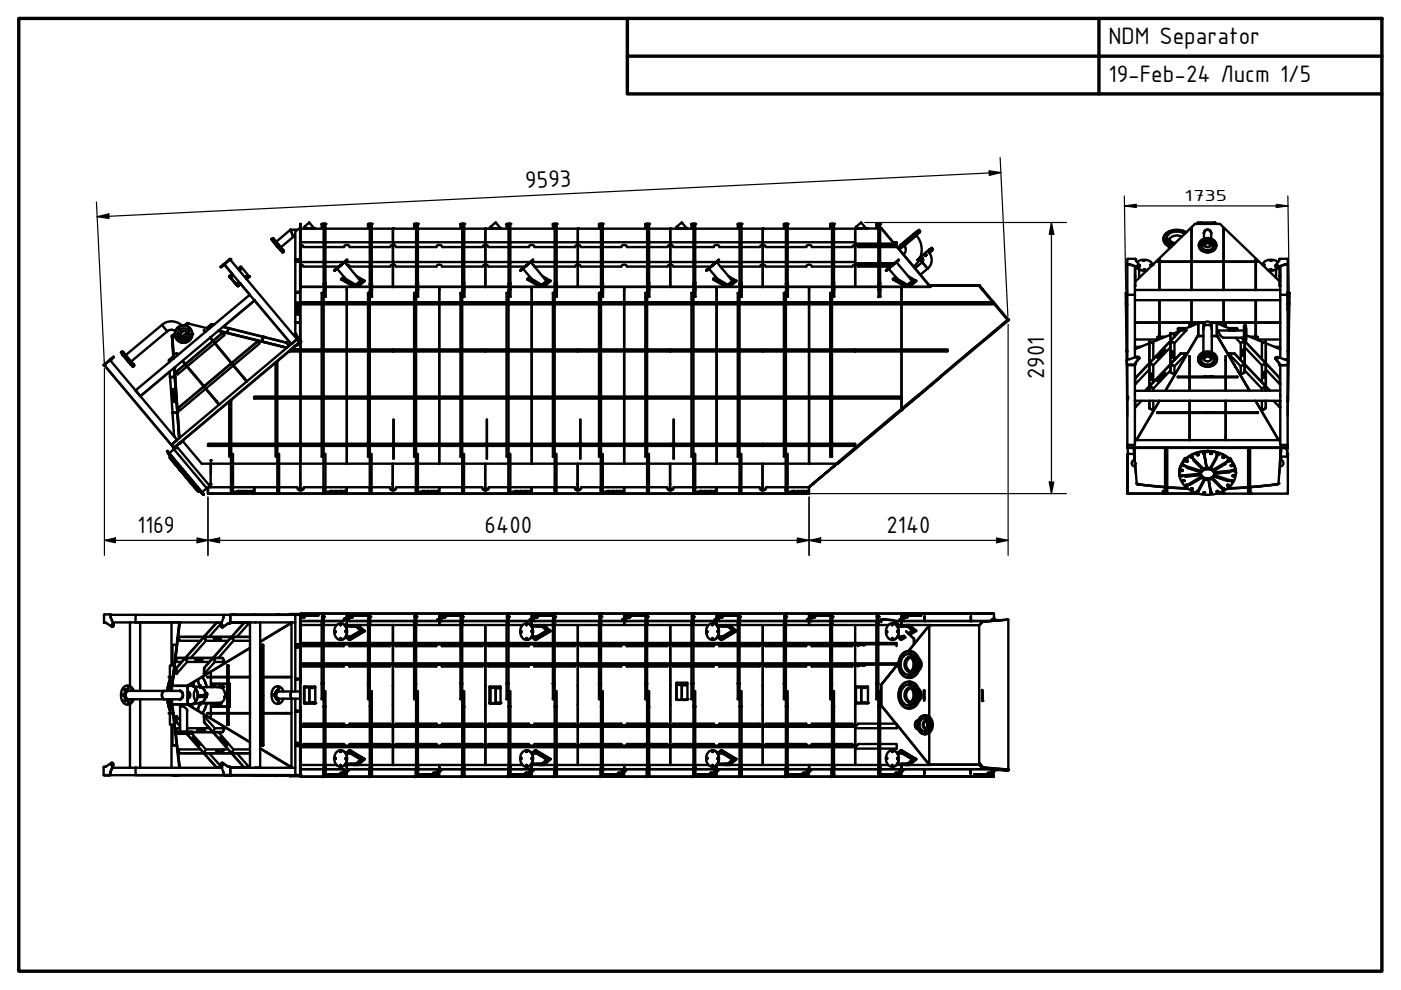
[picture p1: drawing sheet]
<svg xmlns="http://www.w3.org/2000/svg" width="297mm" height="210mm" viewBox="0 0 297 210" stroke-linecap="round" stroke-linejoin="round" font-family="sans-serif">
<defs><g id="words">
<g font-size="5.4">
<text x="235" y="9.4">NDM Separator</text>
<text x="235" y="17.4">19-Feb-24 Лист 1/5</text>
<text x="111.4" y="39.9" transform="rotate(-3 111.4 39.9)">9593</text>
<text x="221.4" y="80.4" transform="rotate(-90 221.4 80.4)">2901</text>
<text x="29.2" y="113">1169</text>
<text x="102.7" y="113">6400</text>
<text x="188" y="113">2140</text>
</g>
<text font-size="3.6" x="251.2" y="42.6">1735</text>
</g></defs>
<!-- layer: Visible (ISO) -->
<g fill="none" stroke="#000" stroke-width=".51">
<path d="M46.8 56.6h.1M46.8 56.6v.1M47 56.5l.2-.2zM47.5 56.1h.1M47.5 56.1l-.7 .6 .7-.6M47.5 56.1l1.7 2-.6 .4 .1 .1M47.5 56.1l5.5 6.4M48.6 58.6h.1M48.7 58.6l1.6 2-1.6-2M48.8 55l-1.3 1.1M48.8 55l14.2 16.9M48.9 55l-.1-.1-2 1.7"/>
<path d="M48.9 58.5l.2-.2 .2 .2M50.5 57l.6-.4 1.7 2-.1 .1M50.8 57v-.2l.3 .2M52.2 58.6l.1-.1 .2 .1M52.7 58.7l-.5 .5M52.8 58.6l-.1 .1M52.8 58.6l-.1 .1zM57.6 50.7l2.3 2.8zM57.6 50.7l.4-.2 2 2.4 .2 .4-.3 .2M57.9 51.2l1.6 1.9zM58 51.2l1.5 1.9M58 51.2h-.1"/>
<path d="M58.2 51.6l1 1.1M61.6 48.7l.6 1.5M61.6 48.7l-3 2.5M61.6 48.7h1.5M62.2 50.2l-2.6 2.2M62.2 50.2h.4M62.6 55.4h1M62.6 55.4l.5 .1M63.6 47.5l.1 13.8zM63.6 48.4l-1 .7v6.3M63.6 55h-1M63.6 55.5h-1v12.8"/>
<path d="M63.7 48.5h4.9M64.5 48.1l.1 .1zM64.5 48.1l1.1-.9 .9 1.2M64.6 48.5l-.1-.1 2.3 .1M64.6 48.2l.1 .2-.1-.2M64.7 48.4l-.1-.2 .1 .2M66.5 48.4h.1M68.2 47.5h.3zM68.2 47.5h.3h-.3v1M68.5 47.5l.1 1M68.5 47.5l.1 .1M68.7 47.5l-.1 .1"/>
<path d="M69 55.5v-3.8h-.4l.1 3.9h.3M69 47.5v3.9h-.3l-.1-3.8M69 47.5h-.3h.3M69 52.4h3.9a.61 .61 0 0 1 .6-.5 .61 .61 0 0 1 .6 .5h4.3M69 59.9v1.5M69 56.5h2.8M69 48.5h9.4M71 57.2l.2-.1zM71.4 57l.4-.4-.4 .4M71.5 56.9h.1M72.1 56.4l-.5 .4M72.3 56.3l-.5 .3"/>
<path d="M72.3 56.3l.4-.4zM72.3 56.2l-.2 .2zM72.3 59.2l.1 .1M72.4 59.2l2.7 1.6M72.4 59.3l2.7 1.5M72.9 58.7l-.5 .5M72.9 59.1l2.5 1.5 1.3-1M72.9 59l2.5 1.6 1.3-1M73 55.6h-9.2v.5l.4 .1 .1 .3h4.3M73.1 55.6l3.3 3.9-.9 .8h-.2a7.1 7.1 0 0 1-3.8-3.3M73.1 55.6l-1.6 1.3M73.1 55.6l-.4 .3"/>
<path d="M73.1 55.6l.5-.5-2.7 2.3 .6-.4M73.1 55.6h10.3v.3M73.1 55.5v.1M73.1 58.9l-.2 .1M73.3 55.3l.2-.1zM73.5 56.1l.4 .1 .2 .3h4.3M73.6 55.1l-.1-.1-2.6 2.4M75.6 58.5l1.7 1.1M76.1 59.1l.6 .5M76.7 59.5v.1M77.3 59.6l-1.4 1.2M77.3 59.5v.1"/>
<path d="M78 47.5h.3zM78 47.5h.3h-.3v1M78.3 47.5l.1 1M78.3 47.5l.1 .1M78.4 47.6v3.8M78.4 55.6h.4M78.5 47.5l-.1 .1M78.8 47.5v3.9h-.4M78.8 55.5v-3.8h-.4v3.9M78.8 47.5h-.3h.3M78.8 59.9l.1 1.5M78.8 48.5h9.4"/>
<path d="M83.3 56.1v4.7zM83.3 48.5v2.9M83.3 52v3.6M83.4 56.1l-.5 .1-.2 .3h-3.9M83.4 51.7v-.3h-19.6v.5l.4 .1 .1 .4h4.3M83.4 51.9l-.5 .1-.2 .4h-3.9M83.4 56.1l.4 .1 .1 .3h4.3M83.4 51.9l.4 .1 .1 .4h4.3M87.8 47.5h.3zM87.8 47.5h.3h-.3v1M88.1 47.5l.1 .1M88.2 47.6v3.8"/>
<path d="M88.3 55.6h.3M88.3 47.5l-.1 .1M88.6 47.5v3.9h-.3M88.6 55.5v-3.8h-.4v3.9M88.6 47.5h-.3h.3M88.6 56.5h3.9a.63 .63 0 0 1 .6-.4 .63 .63 0 0 1 .6 .4h4.3M88.6 52.4h3.9a.61 .61 0 0 1 .6-.5 .61 .61 0 0 1 .6 .5h4.3M88.6 59.9v1.5M88.6 48.5h9.4M97.6 47.5h.3zM97.6 47.5h.3h-.3v1M97.9 47.5l.1 1"/>
<path d="M97.9 47.5l.1 .1M98 47.6v3.8M98 55.6h.4M98.1 47.5l-.1 .1M98.4 47.5v3.9h-.4M98.4 55.5v-3.8h-.4v3.9M98.4 47.5h-.3h.3M98.4 52.4h3.9a.64 .64 0 0 1 .6-.5 .64 .64 0 0 1 .6 .5h4.3M98.4 59.9l.1 1.5M98.4 48.5h9.4M102.9 56.1l-.4 .1-.2 .3h-3.9M102.9 55.6v.3"/>
<path d="M102.9 55.6h-19.5v.5M102.9 51.4v.3M102.9 51.4h-19.5v.5M102.9 56.1l.5 .1 .1 .3h4.3M102.9 48.5v2.9M104.1 48.1l1-.9 1 1.2M104.1 48.2l.2 .2-.2-.2M104.3 48.4l-.2-.2 .2 .2M106 48.4l-2.2 .1M106 48.4l.1 .1M106.1 48.4h.1M107.4 47.5h.3z"/>
<path d="M107.4 47.5h.3h-.3v1M107.7 47.5l.1 1M107.7 47.5l.1 .1M107.8 47.6v3.8M107.9 55.6h.3M107.9 47.5l-.1 .1M108.2 47.5v3.9h-.3M108.2 55.5v-3.8h-.4v3.9M108.2 47.5h-.3h.3M108.2 52.4h3.9a.61 .61 0 0 1 .6-.5 .61 .61 0 0 1 .6 .5h4.3M108.2 59.9v1.5M108.2 56.5h3"/>
<path d="M108.2 48.5h9.4M110.4 57.3l.3-.2zM110.8 57l.5-.4-.5 .4M110.9 56.9h.1M111.5 56.4l-.5 .4M111.7 56.3l-.4 .3M111.7 56.3l.4-.4zM111.7 56.2l-.2 .2zM111.8 59.2v.1M111.8 59.2l2.7 1.6M111.8 59.3l2.7 1.5M112.3 58.7l-.5 .4v.1"/>
<path d="M112.4 59.1l2.4 1.5 1.4-1.1M112.4 55.6h-9.5v5.2v-4.7M112.4 59v.2l2.4 1.4 1.4-1-.7-.5M112.5 55.6l3.3 3.9-.9 .8-2.2-1.1-1.8-2.2M112.5 55.6l-1.6 1.3M112.5 55.6l-.4 .3M112.5 55.6l.5-.5-2.6 2.3 .5-.4M112.5 55.6h10M112.5 58.9l-.1 .1M112.6 55.5l-.1 .1M112.7 55.3l.2-.1zM113 56.1l.3 .4h4.3"/>
<path d="M113 55.1l-.9 .7-1.7 1.6M115 58.5l1.7 1-1.4 1.3M116.7 59.5l-1.4 1.3M117.2 47.5h.3zM117.2 47.5h.3h-.3v1M117.5 47.5l.1 1M117.5 47.5l.1 .1M117.6 47.6v3.8M117.6 55.6h.4M117.7 47.5l-.1 .1M118 47.5v3.9h-.4M118 55.5v-3.8h-.4v3.9"/>
<path d="M118 47.5h-.3h.3M118 52.4h3.9a.64 .64 0 0 1 .6-.5 .64 .64 0 0 1 .6 .5h4.3M118 59.9l.1 1.5M118 48.5h9.4M122.5 56.1l-.4 .1-.2 .3h-3.9M122.5 55.6v.3M122.5 51.4v.3M122.5 51.4h-19.6v4.2M122.5 56.1l.5 .1 .1 .3h4.3M122.5 48.5v2.9M127 47.5h.3zM127 47.5h.3h-.3v1"/>
<path d="M127.3 47.5l.1 1M127.3 47.5l.1 .1M127.4 47.6v3.8M127.5 55.6h.3M127.5 47.5l-.1 .1M127.8 47.5v3.9h-.3M127.8 55.5v-3.8h-.4v3.9M127.8 47.5h-.3h.3M127.8 56.5h3.9a.63 .63 0 0 1 .6-.4 .63 .63 0 0 1 .6 .4h4.3M127.8 52.4h3.9a.61 .61 0 0 1 .6-.5 .61 .61 0 0 1 .6 .5h4.3M127.8 59.9v1.5M127.8 48.5h9.4"/>
<path d="M136.8 47.5h.3zM136.8 47.5h.3h-.3v1M137.1 47.5l.1 .1M137.2 47.6v3.8M137.2 55.6h.4M137.3 47.5l-.1 .1M137.6 47.5v3.9h-.4M137.6 55.5v-3.8h-.4v3.9M137.6 47.5h-.3h.3M137.6 52.4h3.9a.64 .64 0 0 1 .6-.5 .64 .64 0 0 1 .6 .5h4.3M137.6 59.9l.1 1.5M137.6 48.5h9.4"/>
<path d="M142.1 56.1l-.4 .1-.2 .3h-3.9M142.1 55.6v.3M142.1 55.6h-19.6v5.2v-4.7M142.1 51.4v.3M142.1 51.4h-19.6v4.2M142.1 56.1l.5 .1 .1 .3h4.3M142.1 48.5v2.9M143.4 48.5h2.4M143.5 48.1l.1 .1zM143.5 48.1l1-.9 1 1.2M143.6 48.2l.1 .2-.1-.2M143.7 48.4l-.1-.2 .1 .2"/>
<path d="M143.7 48.4h1.8M145.5 48.4h.1M146.6 47.5h.3zM146.6 47.5h.3h-.3v1M146.9 47.5l.1 1M146.9 47.5l.1 .1M147 47.6v3.8M147.1 55.6h.3M147.1 51.4h.1M147.1 47.5l-.1 .1M147.4 47.5v3.9h-.3M147.4 55.5v-3.8h-.4v3.9"/>
<path d="M147.4 47.5h-.3h.3M147.4 52.4h3.9a.61 .61 0 0 1 .6-.5 .61 .61 0 0 1 .6 .5h4.3M147.4 59.9v1.5M147.4 56.5h3.3M147.4 48.5h9.4M149.9 57.3l.2-.2zM150.2 57l.5-.4-.5 .4M150.3 56.9h.1M150.9 56.4l-.4 .4M151 56.3l.2-.1-.2 .2zM151.1 56.3l-.4 .3M151.1 56.3l.5-.4z"/>
<path d="M151.2 59.2l.1 .1M151.3 59.2l2.6 1.6M151.8 59.1v.1M151.8 58.7l-.6 .4 .1 .1M151.8 55.6h-9.7v5.2v-4.7M151.9 55.6l3.3 3.9-.9 .8h-.2a7.5 7.5 0 0 1-3.8-3.3M151.9 55.6l-1.6 1.3M151.9 55.6l-.3 .3M151.9 55.6l.5-.5-2.6 2.3 .5-.4M151.9 58.9l-.1 .3 2.5 1.4h.1l1.2-1.1M152 55.5l9.7 .1M152.1 55.3l.3-.1z"/>
<path d="M152.4 55.1l-2.6 2.3M152.7 56.5h4.1M154.4 58.5l1.7 1.1M154.9 59.1l.7 .5-1.3 1M156.1 59.6l-1.4 1.2M156.1 59.5v.1M156.4 47.5h.3zM156.4 47.5h.3h-.3v1M156.7 47.5l.1 1M156.7 47.5l.1 .1M156.8 47.6v3.8M156.8 55.6h.4"/>
<path d="M156.9 47.5l-.1 .1M157.2 47.5v3.9h-.4M157.2 55.5v-3.8h-.4v3.9M157.2 47.5h-.3h.3M157.2 52.4h3.9a.64 .64 0 0 1 .6-.5 .64 .64 0 0 1 .6 .5h4.3M157.2 59.9l.1 1.5M157.2 48.5h9.4M161.7 56.1l-.4 .1-.2 .3h-3.9M161.7 55.6v.3M161.7 51.4v.3M161.7 51.4h-19.6v4.2M161.7 56.1l.4 .1 .2 .3h4.3"/>
<path d="M161.7 48.5v2.9M166.2 47.5h.3zM166.2 47.5h.3h-.3v1M166.5 47.5l.1 1M166.5 47.5l.1 .1M166.7 47.5l-.1 .1M167 55.5v-3.8h-.4l.1 3.9h.3M167 47.5v3.9h-.3l-.1-3.8M167 47.5h-.3h.3M167 56.5h3.9a.63 .63 0 0 1 .6-.4 .63 .63 0 0 1 .6 .4h4.3M167 52.4h3.9a.61 .61 0 0 1 .6-.5 .61 .61 0 0 1 .6 .5h4.3M167 59.9v1.5"/>
<path d="M167 48.5h9.4M176 47.5h.3zM176 47.5h.3h-.3v1M176.3 47.5l.1 1M176.3 47.5l.1 .1M176.4 47.6v3.8M176.4 55.6h.4M176.5 47.5l-.1 .1M176.8 47.5v3.9h-.4M176.8 55.5v-3.8h-.4v3.9M176.8 47.5h-.3h.3M176.8 59.9l.1 1.5"/>
<path d="M176.8 48.5h4.5M181.3 56.1l-.4 .1-.2 .3h-3.9M181.3 55.6v.2M181.3 55.6h-19.6v5.2v-4.7M181.3 51.9l-.4 .1-.2 .4h-3.9M181.3 51.4v.3M181.3 51.4h-19.6v4.2M181.3 51.9l.5 .2M181.3 51.7v.2M181.3 56.1l.5 .1M181.3 56.1v4.7h-4.4M181.3 56.1v4.7h5"/>
<path d="M181.3 52v3.6M181.3 56.1h4.9v4.1M181.3 56.1h8M181.5 48.1l1.1-.9 1 1.2M181.6 48.2l.1 .2zM181.6 48.2l.1 .2-.1-.2M181.8 52.1l.1 .1M181.8 52.1l.1 .3h4.3M181.8 56.2l.1 .1M181.8 56.2l.1 .3h4.3M181.8 48.4h-.1M181.8 48.4h2.2"/>
<path d="M181.8 52.1h.1M181.8 56.2h.1M181.9 52.1h.1M181.9 56.2h.1M182 51.9h.1M182 52v.2M182 56.2v.1M182.1 52l.1 .2M182.1 56.2l.1 .1M182.3 52l.1 .2M182.3 56.2l.1 .1M182.4 52l.1 .2"/>
<path d="M182.4 56.2l.1 .1M182.5 52v.1M182.5 56.2h.1M182.6 48.4h-.9h1M182.8 52.1h.1M182.8 56.2h.1M182.9 52l-.1 .2M182.9 56.2l-.1 .1M183 52.2v-.2l.1 .2M183 56.3h.1M183 52.1h.1M183.2 52v.2"/>
<path d="M183.2 56.2v.1M183.2 52.2h.1M183.2 52h.1M183.2 56.3h.1M183.2 56.2h.1M183.3 52.1h.1M183.3 56.2h.1M183.4 52v.2M183.4 56.2v.1M183.6 48.4h.1M185.8 47.5h.3zM185.8 47.5h.3h-.3v.9"/>
<path d="M186.1 47.5l.1 .1M186.2 47.6v3.8M186.2 51.4l.1 .2M186.2 48.4h-4.9v3M186.3 51.6l-.1 .1M186.3 55.8h-.1M186.3 55.6v.2M186.3 55.5l.3 .1zM186.3 55.8h3.3M186.3 51.4l-.1 .2M186.3 51.7h3.8v.2M186.3 51.7h-5"/>
<path d="M186.3 55.8h-5v.3M186.3 51.6v.1M186.3 55.8h.1M186.3 51.4h.3zM186.3 47.5l-.1 .1M186.6 55.8v4.3h-.3M186.6 47.5h-.3h.3v3.9M186.6 59.9v1.5M186.6 51.7v3.8M186.6 56.5h2.2M186.6 51.9h3.5M186.6 56.1h2.7"/>
<path d="M186.8 48.4h-.2M186.8 48.4l2.8 3.3M187.8 57.3l.1 .1M188 57.2l.2-.1zM188.4 57l.4-.4-.4 .4M189.1 56.4l-.5 .4M189.1 56.3l.2-.1zM189.2 56.3l-.4 .3M189.2 56.3l.5-.4zM189.3 59.2l.1 .1M189.4 59.2l2.6 1.6M189.4 51.4h.7v.3"/>
<path d="M189.4 51.4h.7M189.9 58.7l-.5 .5M189.9 59.1l2.5 1.5 1.3-1M189.9 59l2.5 1.6 1.3-1M190 55.6l3.4 3.9-1 .8h-.2a7.5 7.5 0 0 1-3.8-3.3M190 55.6l-1.6 1.4M190 55.6l-.3 .3M190 55.6l.5-.5-2.6 2.3 .5-.4M190 58.9l-.1 .1M190.1 52.3l6.8 8.2M190.1 55.5v.1M190.1 51.9h-8.8h4.9v3.9"/>
<path d="M190.1 51.9v.5h-3.5M190.1 52.2l6.9 8.2M190.3 55.3l-.1 .1 .3-.2zM190.5 55.1l-2.7 2.2M191.1 52.5h-.1l.3-.2zM191.6 54l.4-.8-.1-.7a.42 .42 0 0 1-.1-.5 .42 .42 0 0 1 .4-.3l2-1.7a.55 .55 0 0 1 .5 .5 4.8 4.8 0 0 1 .5 4M191.6 52h.1M191.6 52l.2-.1zM192.5 58.5l1.8 1-1.4 1.3M192.8 51l.3-.2zM193 59.1l.7 .5M193.7 59.5v.1"/>
<path d="M194.1 49.9l.3-.2zM194.2 49.8l.2-.1zM194.2 49.8l.8-.6-.1-.5-4.4 3.7 .2 .2h.2l.7-.6M194.2 49.8l.4-.3-3.3 2.8 .3-.3M194.2 49.8l.1 .1-.8 .7-1.7 1.4h-.2M194.3 59.5l-1.4 1.3M194.4 49.2l-3.4 2.8M194.5 55.1l3.1-2.6 .2 .4-.4 .3a.45 .45 0 0 0-.3 .4 .45 .45 0 0 0 .2 .5 2.38 2.38 0 0 1-.7 2.8l-.6-.7a.69 .69 0 0 1-.3-1.1l-.1-.4-.8 .7zM194.7 49.4l.2-.2zM194.7 55.3l-1 1.2M195 55.3l.2-.3zM195.1 49l-.9 .8"/>
<path d="M195.4 54.9l-.1 .1 .3-.2zM195.5 55.6l1.1 1.3M195.5 55.6l-1.5 1.3M196.3 54.2l-.1 .1 .2-.3zM196.7 57l-1.5 1.2M197 53.5l.3-.2zM197.1 52.9l-2.1 1.8M197.5 53.1l.2-.1-.3 .2zM239 56l2.1 .6h.4l.2-.2-.9-1.1v-.4l-1.8 .1v21.2M239 56l2.2 .7 .4-.2 .1-.1M240.6 56.5v4.1M240.6 56.4v19.4"/>
<path d="M240.9 56.5a1.96 1.96 0 0 0 2.3 .8M240.9 56.5a2.03 2.03 0 0 0 2.4 .7M241.1 55.6a2.18 2.18 0 0 1 3.2 .4v.2M241.1 56.4h.4M241.2 56.3l.3 .1h-.3zM241.5 57.2v1.7M242.4 55.3h.3M242.4 55.2h.3v.1h-.3zM242.5 57.2h.2M243.9 56.1h.3v.1zM243.9 56.2h.3M245.8 55.4h-.6l.6 .1"/>
<path d="M245.9 55.5h13.5M245.9 55.4h13.5M246.7 50.6l.1 .8 .3 .4 1.1 .7M246.9 50.9l.3-.1 .1 .1a.16 .16 0 0 1-.3 .1 .16 .16 0 0 1 .1-.3l.2 .2M247.3 50.5a1.61 1.61 0 0 0 1.5 1.4M247.6 51.9l.3-.1v.2M247.7 51.9l.3 .1M247.8 49.6l-.1 .1M247.9 51.9v.1M247.9 52.3v.5M247.9 50.6l.4 .6 .8 .4M250.6 50.2a2.01 2.01 0 0 0-2.7 .6"/>
<path d="M251.2 49.6a2.73 2.73 0 0 0-3.8 .6 1.48 1.48 0 0 0 1.4 1.7M251.5 49.3a3.4 3.4 0 0 0-4.7 .9 1.75 1.75 0 0 0 1.7 2M251.5 49.2a3.8 3.8 0 0 0-4.7 .7 1.69 1.69 0 0 0 1.5 2.3l.1 .1M252.6 48.4h.1M252.6 48.4v13.1M253.9 47.5l.1-.3h3.6l.1 .3M254.2 52.1a1.91 1.91 0 0 1 1.3-1.6 1.91 1.91 0 0 1 1.9 .5l.4 .5 .1 .6M254.4 51.8l.1 .2 .3-.2M254.6 51.2a2.02 2.02 0 0 1 3.3 .9 1.92 1.92 0 0 1-1.9 1.4 1.92 1.92 0 0 1-1.8-1.4zM254.6 51.3a1.93 1.93 0 0 1 3.2 .7 1.84 1.84 0 0 1-3 1.1 1.13 1.13 0 0 1-.2-1.8zM254.6 47.2l-.2 .3M254.8 52.1a1.27 1.27 0 0 1 1.2-.9 1.27 1.27 0 0 1 1.3 .9"/>
<path d="M254.8 52.1h.1M255.1 51.5a1.25 1.25 0 0 1 1.3-.3 1.25 1.25 0 0 1 .8 1.1 1.26 1.26 0 0 1-1.3 .8 1.26 1.26 0 0 1-1.1-1.1zM255.2 49.6a.78 .78 0 0 1 .8-.9 .78 .78 0 0 1 .8 .9M255.3 50.6v-1.1a.76 .76 0 0 1 .7-.8 .76 .76 0 0 1 .8 .8v1.1M255.3 52.1v-.1a.74 .74 0 0 1 .7-.4 .74 .74 0 0 1 .7 .5M255.4 52a.79 .79 0 0 0 1.3 0M255.9 50.7l.3 .1-.3 .1zM255.9 53.1h.3M257.3 52.1h.1M257.3 51.8l.1 .2 .2-.2M257.5 47.2l.1 .3M259.5 55.5h6.7"/>
<path d="M259.5 55.4h6.7M266.3 55.4l.5 .1zM267.9 56.1h.2v.1h-.2zM267.9 56.2h.2M269.3 57.2h.3M269.4 55.2l.1-.1 .1 .2zM269.4 55.3h.2M270.6 57.2v1.7M270.6 56.4v-.1a.17 .17 0 0 1 .3-.1 .17 .17 0 0 1 0 .3 .17 .17 0 0 1-.3-.1h.3M271 55.6a2.18 2.18 0 0 0-3.2 .4l-.1 .2M271.1 56.5a2.03 2.03 0 0 1-2.3 .7M271.2 56.5a1.96 1.96 0 0 1-2.3 .8"/>
<path d="M271.3 59.7l-12.6-12.2h-5.3l-12.7 12.2M271.4 56.5v4.1M271.4 56.5h-.1v4.1h.1M271.4 56.4v4.2M273 56l-2.2 .7-.3-.1-.1-.2M273 56l-2.1 .6a.35 .35 0 0 1-.5-.4l.8-.9v-.4h1.8v39.9M22.1 77.4l14.2 16.9M23.3 76.3l14.2 17M23.3 76.3l-1.2 1.1M23.4 76.2l-1.4 1.2M23.4 76.2v.1M23.4 76.3l-1.3 1.1"/>
<path d="M23.5 76.3h.1M23.4 76.3l.7-.6-.8 .6M23.4 76.3h-.1M23.5 76.3l.5-.6-.7 .6M23.6 76.1l.3-.2zM23.9 75.9l-.2 .1zM24 75.7l-.6 .5M24 75.7h.1M25.7 74.7l2.5 3.1zM25.7 74.7l.3-.2 2.4 2.9 .1 .1-.3 .3M26 75.2l1.8 2.2zM26 75.2l1.8 2.2"/>
<path d="M26 75.2h.1M34.3 68.9l1.2 1.3M34.3 68.9a3.1 3.1 0 0 1 4.2 .1M34.3 68.9l-7.6 6.4M35.5 70.2l-7.7 6.4M36 78.8v1.1h.2M36.1 80l.9-.1 .6 7.5M36.1 80l.8 12.6M36.2 79.9l-.1 .1M36.2 79.9h.8l-.8 .1M36.4 71.3l.4 4.7M36.4 71.3l.3 4.3"/>
<path d="M36.4 71.3l.4 4.7-.1-.4M36.5 71.3h.1M36.7 75.6l-.9 .7v.5M36.9 78l1.1 14.9M37.1 70.8v.5a1.85 1.85 0 0 0 2 1.4 1.85 1.85 0 0 0 1.7-1.9M37.1 70.7l-.7 .5M37.1 70.8l-.6 .4 .4 4.8M37.2 70.2l-.5-.3h-.5l-.7 .3M37.3 78.8l9.9-8.2-9.9 8.3 .3 .5zM37.4 75h.1M37.4 75l.3 .3M37.4 75l.2 .3"/>
<path d="M37.6 71.8l.2-.2 .2 .2M37.6 79.4l2.1-1.7-.4-.5 7.2 8.6M37.7 70.8a1.21 1.21 0 0 0 1.2 1.2 1.21 1.21 0 0 0 1.2-1.2M37.8 69.7l.1-.2 .3 .2M38.1 69.8v.1M38.7 76.5l.5 .7-.5-.6M39 70.1l-.8 .7M39.2 69l.5-.4 4.6 1.1M39.3 77.3l7.1 8.5-3-3.6M39.5 77.4l.2 .3zM39.6 70.5l-1.1 .9M39.7 71.9l.1-.1 .2 .1"/>
<path d="M39.8 68.5l-.7 .5M39.8 69.9l.2-.2 .2 .2M43.2 70l.1 .1M43.3 70.1l.3 .2M43.3 70.1l.2 .3M44 69.5l.4 .1zM44.6 71.6l.5 .7-.6-.7M44.8 68.8l-.8 .7M44.8 68.7l-.8 .7M45 68.7l-.2 .1M45 68.7l.4 .1M45.2 72.3l3.9 4.7"/>
<path d="M45.3 72.5l-.1-.2 3.9 4.7M45.3 72.5l.3 .3-5.9 4.9M45.3 72.5l3.8 4.5M45.4 72.5l.2 .2zM47.3 70.7l.3 .3-2 1.7M48.4 69.6v.1zM48.4 69.7l-.2 .8 .2-.8M48.4 69.6l-.2 .9M48.4 69.6l7.4 1.8M49.1 77.1l3.2 3.8-3-3.6M49.3 77.3l-.2-.3 3.3 3.8M49.3 77.3l.2 .2-5.9 4.9"/>
<path d="M49.3 77.2l.2 .2zM50.3 60.6h.2zM50.3 60.6l-1.6-2 1.6 2M50.3 60.2l.1-.2 .3 .2M50.3 60.6h.2l.5-.4 2 2.3M53 62.5l1 1.2M53 62.5l-24.3 20.3 .1 .1M54 63.7l7.8 9.3M54 63.7l-24.3 20.3M54 63.7h.1M54 63.7l-6.7 5.6 1.1 .3-1.1-.3M54.7 72.5l.3 .4-5.5 4.5"/>
<path d="M55.8 71.4v.1zM55.8 71.5l-.2 .9 .2-.9M55.8 71.4l4.9 1.3M55.8 71.4l4.9 1.2 .6 .8M55.8 71.4l-.3 1M58.4 76.9l.3-.2zM58.4 76.9v7.2M58.8 76.6l-.1 .1zM58.8 76.6v7.5M60.9 73.7l-14.6-3.5 14.5 3.6M61.3 74.5h.1M61.4 74.4l.4-.3z"/>
<path d="M61.8 72.9v.1M61.9 74l-23.9 20M61.9 74l-23.8 20M62.4 73.5l.3-.3zM62.4 73.5l-.6 .4M62.6 68.3h1l-.9 .1M62.6 68.3l.5 .1M62.6 61.9h.1M62.7 68.4h.1M62.7 68.4h.1h-.1M62.7 61.9h.1M62.7 61.9h.1h-.1"/>
<path d="M62.7 73.2h.1M62.7 68.4h-.1v2.4l1 1.3M62.7 61.9h.9h-1h.5M62.7 73.2l-.3 .3M62.8 68.4h.1M62.8 61.9h.1M62.9 72h.1l.5 .5M62.9 73.2l.1-.1zM62.9 72l-26.5 22.2M62.9 72l-1.1 .9M62.9 73.1h.1M62.9 72h.1"/>
<path d="M62.9 73.1v.1M63 73.1h.1M63 71.9l-.1 .1M63 73.1l-.1 .1zM63 64.1h.2M63 64.3h.2M63 64.2h.2M63 64.6h.2M63 64.9h.2M63.1 65.2h.1M63 65.4h.1M63 66.1h.2"/>
<path d="M63 66.1h.2zM63 66.2l.1 .1M63 66.5l.2 .1M63 66.4h.2M63 65.6h.1M63 65.6h.2M63 65.4l.2 .1M63 65.2h.2M63 64.8h.2zM63 64.7h.2M63 64.4h.2M63 65.3v.1"/>
<path d="M63 65.7h.1M63 65.5h.2M63.1 65.4h.1M63.1 68.4h.1M63.1 68.4h.1zM63.1 61.9h.1M63.1 61.9h.1zM63.1 64.4h.1M63.1 64.6v.1M63.1 65.2v.1M63.2 68.4h.1M63.2 61.9h.1"/>
<path d="M63.2 65.7h-.2l.2 .1M63.2 66.6h-.2l.2 .1M63.2 72.9l.1-.1zM63.2 72.9h.1M63.3 72.8l-.1 .1M63.4 66.4h.1M63.4 66.3l.1 .1M63.5 72.7h.1M63.5 66.6h.1M63.5 66.6v.1M63.5 72.6h.1M63.5 72.6v.1"/>
<path d="M63.5 66.4h.1M63.5 66.3v.1M63.5 72.6v.1zM63.6 72.5l-.9 .7M63.6 72.5l-1.7 1.5M63.6 61.3v11.2M63.6 72.1h.1M63.7 74.1h14.7M63.7 74.4v-.3h19.6v.3M63.7 64.1v.4M63.7 64.1h9.8h-4.9M63.7 74.4l-2.4 .1"/>
<path d="M63.7 74.1h-1.9h1.9v.3M63.7 72.5h-.1M63.7 61.3v2.8M63.7 64.5v9.6M63.7 74.4v9.7M63.7 60.8h5M68.2 64.5h.3zM68.2 74.5h.3zM68.2 64.5v9.6M68.2 74.5v9.6M68.5 62.1h-.3v2M68.6 62l-.1 .1"/>
<path d="M68.6 62h.1M68.6 61.9v.1M68.6 64.5l-.1 9.6M68.6 74.5l-.1 9.6M68.6 60.2l.1 .2M68.7 62.9h.1l-.1 .1zM68.7 60.1h.3v-4.3l-.4 .1v8.2h-4.9M68.7 60.1v.1M68.7 60.1l-.1 .1M68.7 60.1h.3M68.8 61.4l-.1 .1 .3-.1v1.5M68.8 61.4h-.1"/>
<path d="M68.8 62.9h.2zM68.8 61.4h.2M69 60.8h9.4M73.5 64.4h19.6M73.5 64.4v-.3h19.6v.3M73.5 64.4l-9.8 .1M73.5 60.8v3.3v-2.7M73.5 64.5v9.6M73.5 74.5v9.6M75.1 60.8h.8zM78 64.5h.3zM78 74.5h.3z"/>
<path d="M78 64.5v9.6M78 74.5v9.6M78.3 64.5h.1M78.3 64.5l.1 9.6M78.3 74.5h.1M78.3 74.5l.1 9.6M78.3 62.1h-.3v2M78.4 62l-.1 .1M78.4 62h.1M78.4 61.9v.1M78.4 64.1h-4.9v.3M78.4 64.1h19.6"/>
<path d="M78.4 74.1h19.6M78.4 60.2v.2M78.4 62v2.1M78.4 62.9h.2zM78.5 60.1h.3v-4.3l-.4 .1v4.3M78.5 60.1l-.1 2.8M78.5 60.1l-.1 .1M78.5 60.1h.3M78.6 61.4l-.2 .1 .5-.1v1.5M78.6 61.4h-.1M78.6 62.9h.3zM78.6 61.4h.3"/>
<path d="M78.9 60.8h9.4M83.3 74.4h19.6M83.3 74.4v-.3h19.6v.3M83.3 74.4l-19.6 .1M87.8 64.5h.3zM87.8 74.5h.3zM87.8 64.5v9.6M87.8 74.5v9.6M88.2 64.5h.1M88.2 74.5h.1M88.1 62.1h-.3v2M88.2 62l-.1 .1"/>
<path d="M88.2 62h.1M88.2 61.9v.1zM88.2 62l-.1 2.1M88.2 64.5l-.1 9.6M88.2 74.5l-.1 9.6M88.2 60.2l.1 .2M88.3 62.9h.1l-.1 .1zM88.3 60.1h.3v-4.3l-.4 .1v4.3M88.3 60.1v2.8M88.3 60.1l-.1 .1M88.3 60.1h.3M88.4 61.4l-.1 .1 .3-.1v1.5"/>
<path d="M88.4 61.4h-.1M88.4 62.9h.2zM88.4 61.4h.2M88.6 60.8h9.4M93.1 64.4h19.6M93.1 64.4v-.3h19.6v.3M93.1 60.8v3.3M93.1 64.5v9.6M93.1 74.5v9.6M97.6 64.5h.3zM97.6 74.5h.3zM97.6 64.5v9.6"/>
<path d="M97.6 74.5v9.6M97.9 62.1h-.3v2M98 62l-.1 .1M98 62h.1M98 61.9v.1M98 64.5v9.6M98 74.5v9.6M98 64.1h19.6M98 74.1h19.6M98 60.2v.2M98 62v2.1M98 62.9h.2z"/>
<path d="M98.1 60.1h.3v-4.3l-.4 .1v4.3M98.1 60.1l-.1 2.8M98.1 60.1l-.1 .1M98.1 60.1h.3M98.2 61.4l-.2 .1 .5-.1v1.5M98.2 61.4h-.1M98.2 62.9h.3zM98.2 61.4h.3M98.5 60.8h9.4M102.9 74.4h19.6M102.9 74.4v-.3h19.6v.3M107.4 64.5h.3z"/>
<path d="M107.4 74.5h.3zM107.4 64.5v9.6M107.4 74.5v9.6M107.7 64.5h.1M107.7 64.5v9.6M107.7 74.5h.1M107.7 74.5v9.6M107.7 62.1h-.3v2M107.8 62l-.1 .1M107.8 62h.1M107.8 61.9v.1M107.8 62l-.1 2.1"/>
<path d="M107.8 60.2l.1 .2M107.9 62.9h.1l-.1 .1zM107.9 60.1h.3v-4.3l-.4 .1v4.3M107.9 60.1v2.8M107.9 60.1l-.1 .1M107.9 60.1h.3M108 61.4l-.1 .1 .3-.1v1.5M108 61.4h-.1M108 62.9h.2zM108 61.4h.2M108.2 60.8h9.4M112.7 64.4h19.6"/>
<path d="M112.7 64.4v-.3h19.6v.3M112.7 60.8v3.3M112.7 64.5v9.6M112.7 74.5v9.6M114.5 60.8h.8zM117.2 64.5h.3zM117.2 74.5h.3zM117.2 64.5v9.6M117.2 74.5v9.6M117.5 62.1h-.3v2M117.6 62l-.1 .1M117.6 62h.1"/>
<path d="M117.6 61.9v.1M117.6 64.5v9.6M117.6 74.5v9.6M117.6 64.1h19.6M117.6 74.1h19.6M117.6 60.2v.2M117.6 62v2.1M117.6 62.9h.2zM117.7 60.1h.3v-4.3l-.4 .1v4.3M117.7 60.1l-.1 2.8M117.7 60.1l-.1 .1M117.7 60.1h.3"/>
<path d="M117.8 61.4l-.2 .1 .5-.1v1.5M117.8 61.4h-.1M117.8 62.9h.3zM117.8 61.4h.3M118.1 60.8h9.4M122.5 74.4h19.6M122.5 74.4v-.3h19.6v.3M127 64.5h.3zM127 74.5h.3zM127 64.5v9.6M127 74.5v9.6M127.3 62.1h-.3v2"/>
<path d="M127.4 62l-.1 .1M127.4 62h.1M127.4 61.9v.1M127.4 64.5l-.1 9.6M127.4 74.5l-.1 9.6M127.4 62l-.1 2.1M127.4 60.2l.1 .2M127.5 62.9h.1l-.1 .1zM127.5 60.1h.3v-4.3l-.4 .1v4.3M127.5 60.1v2.8M127.5 60.1l-.1 .1M127.5 60.1h.3"/>
<path d="M127.6 61.4l-.1 .1 .3-.1v1.5M127.6 61.4h-.1M127.6 62.9h.2zM127.6 61.4h.2M127.8 60.8h9.4M132.3 64.4h19.6M132.3 60.8v3.3M132.3 64.5v9.6M132.3 74.5v9.6M136.8 64.5h.3zM136.8 74.5h.3zM136.8 64.5v9.6"/>
<path d="M136.8 74.5v9.6M137.2 64.5h.1M137.2 74.5h.1M137.2 62l-.4 .1v2M137.2 62h.1M137.2 61.9v.1zM137.2 64.1h19.6M137.2 74.1h19.6M137.2 60.2v.2M137.2 62v2.1M137.2 64.5v9.6M137.2 74.5v9.6"/>
<path d="M137.2 62.9h.2l-.1 .1zM137.3 60.1h.3v-4.3l-.4 .1v4.3M137.3 60.1l-.1 2.8M137.3 60.1l-.1 .1M137.3 60.1h.3M137.4 61.4l-.2 .1 .5-.1v1.5M137.4 61.4h-.1M137.4 62.9h.3zM137.4 61.4h.3M137.7 60.8h9.4M142.1 74.4h19.6M142.1 74.4v-.3h19.6v.3"/>
<path d="M146.6 64.5h.3zM146.6 74.5h.3zM146.6 64.5v9.6M146.6 74.5v9.6M146.9 62.1h-.3v2M147 62l-.1 .1M147 62h.1M147 61.9v.1M147 64.5l-.1 9.6M147 74.5l-.1 9.6M147 62l-.1 2.1M147 60.2l.1 .2"/>
<path d="M147.1 61.4h.3v1.5M147.1 62.9h.1zM147.1 62.9h.1M147.1 60.1h.3v-4.3l-.4 .1v4.3M147.1 60.1v2.8M147.1 60.1l-.1 .1M147.1 60.1h.3M147.2 61.4h-.1M147.2 62.9h.2zM147.2 61.4h.2M147.4 60.8h9.4M151.9 64.1v.3"/>
<path d="M151.9 64.1h-19.6v.3M151.9 64.4v-.3h19.6v.3M151.9 64.4v9.7M151.9 60.8v3.3M151.9 74.5v9.6M153.9 60.8h.8zM156.4 64.5h.3zM156.4 74.5h.3zM156.4 64.5v9.6M156.4 74.5v9.6M156.7 64.5h.1M156.7 64.5l.1 9.6"/>
<path d="M156.7 74.5h.1M156.7 74.5l.1 9.6M156.7 62.1h-.3v2M156.8 62l-.1 .1M156.8 62h.1M156.8 61.9v.1M156.8 64.1h19.6M156.8 74.1h19.6M156.8 60.2v.2M156.8 62v2.1M156.8 62.9h.2l-.1 .1zM156.9 60.1h.3v-4.3l-.4 .1v4.3"/>
<path d="M156.9 60.1l-.1 2.8M156.9 60.1l-.1 .1M156.9 60.1h.3M157 61.4l-.2 .1 .5-.1v1.5M157 61.4h-.1M157 62.9h.3zM157 61.4h.3M157.3 60.8h9.4M161.7 74.4h19.6M166.2 64.5h.3zM166.2 74.5h.3zM166.2 64.5v9.6"/>
<path d="M166.2 74.5v9.6M166.5 62.1h-.3v2M166.6 62l-.1 .1M166.6 62h.1M166.6 61.9v.1M166.6 64.5l-.1 9.6M166.6 74.5l-.1 9.6M166.6 60.2l.1 .2M166.7 62.9h.1l-.1 .1zM166.7 60.1h.3v-4.3l-.4 .1-.1 8.2M166.7 60.1v.1M166.7 60.1l-.1 .1"/>
<path d="M166.7 60.1h.3M166.8 61.4l-.1 .1 .3-.1v1.5M166.8 61.4h-.1M166.8 62.9h.2zM166.8 61.4h.2M167 60.8h9.4M171.5 64.4l-19.6 .1M171.5 64.4h19.6M171.5 61.5v-.7v3.3M171.5 64.5v9.6M171.5 74.5v9.6M176 64.5h.3z"/>
<path d="M176 74.5h.3zM176 64.5v9.6M176 74.5v9.6M176.3 62.1h-.3v2M176.4 62l-.1 .1M176.4 62h.1M176.4 61.9v.1M176.4 64.5v9.6M176.4 74.5v9.6M176.4 60.2v.2M176.4 64.1h14.7M176.4 74.1h4.9"/>
<path d="M176.4 62v2.1M176.4 62.9h.2l-.1 .1zM176.5 60.1h.3v-4.3l-.4 .1v4.3M176.5 60.1l-.1 2.8M176.5 60.1l-.1 .1M176.5 60.1h.3M176.6 61.4l-.2 .1 .5-.1v1.5M176.6 61.4h-.1M176.6 62.9h.3zM176.6 61.4h.3M176.9 60.8h9.4M181.3 74.1v.3"/>
<path d="M181.3 74.1h-19.6v.3M181.3 74.1h19.6v.4h-19.6zM181.3 74.1h19.6M186.2 60.2l.1 .2M186.3 62.9h.1l-.1 .1zM186.3 60.1v2.8M186.3 60.1l-.1 .1M186.3 60.1h.3M186.4 61.4l-.1 .1 .3-.1v1.5M186.4 61.4h-.1M186.4 62.9h.2zM186.4 61.4h.2"/>
<path d="M186.6 60.8h10.7M191.1 64.1v.3M191.1 64.1h-19.6v.3M191.1 64.1h19.6v.4h-19.6zM191.1 64.1h19.6M191.1 74.5v12.5l-13.5 11.3M191.1 60.8v3.3M191.1 64.5v9.6M192 60.8h.9zM197 60.5h10.6l6.1 7.2v.1M197 60.5h10.6zM197 60.5l.3 .3h-10.7"/>
<path d="M207.6 60.5l.7 1zM208.3 61.4l2.3 2.7M210.7 64.3l3.1 3.7zM213.7 67.8l-14.4 12.1M213.7 67.8l-22.6 18.9M213.7 68l-22.6 18.9 8.5-7M213.7 68h.1M238.7 64.1v.3zM238.8 64.4h.1M238.9 76.6v-.3v.3M238.9 76.6h.1M238.9 74.1l.1 .3"/>
<path d="M238.9 76.6l.1 7.5M238.9 76.2h.6l1.5-.5a.31 .31 0 0 1 .4-.1 .31 .31 0 0 1 .1 .4l-.8 .9-.1 .5h-1.7zM238.9 77.2h1.8M239 61.9l-.3 .2v2l.2 .4M239 74.5h-.1l-.1-.4 .1 .4M239 62.6h1.6M239 64.5h-.3l.1 9.6M239 74.5h-.2l.1 1.8M239 77.4v17.4M240.6 77.4v16.9l-1.6-.1M240.6 68.4h5.2M240.6 73.5h1.3"/>
<path d="M240.6 72h4.8M240.6 61.5h30.8M240.6 63.6h30.8M240.6 68.3h5.2M241 75.9h.3M241.5 73.5v.2M241.6 75.9l-.9 1.2M243.7 72.8l-3.1 1.3M243.7 77.1l-3 3.1M243.7 77l-3 3.1v1.3l3-3.1M243.7 72.4v10.4M243.7 72.4l.8 .4v3.3"/>
<path d="M243.9 79.2l.2 .1zM243.9 79.3l.2 .2zM243.9 79.6l.2 .1zM243.9 79.7l.2 .2zM243.9 79.3l.2 .1M244 79.9h.1M244 79.7h.1M244 79.3h.1M244.1 79.4v.1M244.1 79.4h.1M244.1 77.2l.4 .2M244.5 77.4v3.6"/>
<path d="M245.5 75.6l.1 .1M245.6 75.8l-.3-.1 .2 .2M245.6 75.5h.2M245.7 75.9l.1 .1M245.7 75.8l.2 .1zM245.8 75.3h.2M245.8 61.5v-6.5l.1 6.5M245.8 63.6v7.8M245.9 75.6l.1 .1h-.2l.2 .1M245.9 75.2l.1 .1M245.9 68.4h9.5M245.9 63.6v7.8"/>
<path d="M245.9 68.3h9.5M246 75.1l.1 .1zM246 75.5l.1 .2 .1-.1M246 75.6h.1M246.2 74.8l.1 .2M246.2 79.7l.1 .2M246.3 74.8h.2M246.3 79.7l.2 .1M246.3 74.7h.1M246.3 79.6h.1M246.5 74.5l.1 .1M246.5 79.4l.1 .2"/>
<path d="M246.5 74.6h-.1l.1 .1M246.5 74.6v.1M246.5 79.6l-.1-.1 .1 .1M246.5 79.6v.1M246.5 74.6h.1M246.5 79.6h.1M246.6 74.4l.2 .1h-.3l.2 .1M246.6 79.3l.2 .1h-.3l.2 .1M246.6 79.3h.3zM246.7 74.3v.1h.2h-.1M246.8 74.2l.2 .1M246.8 79.1l.2 .1"/>
<path d="M246.8 79.1l.2-.1zM246.9 74.2l-.1 .1M246.9 79.2h-.1M247 74.1l-.1 .1M247 74.1v.1M247 79.1h.1M247 74.1h.1M247.1 71.4h-1.6l-.1 .7M248.2 72.3l-4.5 4.7 .4 .2M248.2 72.3l.8 .4M248.2 72.3h.1M248.2 77.2l.8 .5"/>
<path d="M248.2 71l-4.1 1.6M248.2 73.6l-3.7 3.8M248.2 77.2l-5.4 5.6M248.2 78.5l-3.7 3.9M248.2 70.6v8.2l.8 .5M248.5 75.5l.1 .1M248.5 75.4l.1 .1M248.5 75l.1 .2zM248.5 74.5l.1 .1zM248.5 74.6l.1 .1M248.5 75.2h.1M248.5 75l.1 .1"/>
<path d="M248.5 74.7v.1M248.5 74.7l.1 .1M248.5 74.7h.1M248.5 74.6h.1M248.6 75.7l-.1-.1 .1 .2M248.8 75.4l.1 .1M248.8 75.8l.1 .1M248.8 75.7l.1 .1zM248.8 75.5l.1 .2M248.8 75.5h.1M249 71.4v-.4l-.8-.4v8.4l.8 .3M249 72.7v3.6"/>
<path d="M249 77.7v1.6M249.7 79.9l.2 .1zM249.7 79.9h12.6M249.9 79.9h12.3M249.9 80h12.3M250.2 70.1l-1.6 .7M250.4 70l-2.2 2.3M250.4 70l-6.7 7M250.4 70h1.1M251.5 70h.1M251.5 74.9h-1.2l-2.1 2.4M251.5 75h-1.2l-2.1 2.2"/>
<path d="M251.5 75h.1M251.5 70.1l-2.5 2.6M251.5 70h-1.1M251.5 75l-2.5 2.7M251.5 69.6h-1.6l-.2 .7M252.2 68.7h.1M252.2 75.5v7.3M252.2 75.5h.1M252.2 79.9h.1M252.2 68.7v.6M252.6 63.6v5.5M254 76.3v-.2a1.96 1.96 0 0 1 2.9-1.5 1.58 1.58 0 0 1 1.1 1.7"/>
<path d="M254 68.6l-3.6 1.4M254 68.6h.1M254 71.2v.1M254 68.6v2.6M254.3 76l.3 .1a.18 .18 0 0 1-.3 .1 .18 .18 0 0 1 0-.3 .18 .18 0 0 1 .3 .1M254.4 75.3a2.24 2.24 0 0 1 3.6 .7 1.95 1.95 0 0 1-2.9 1.6 1.34 1.34 0 0 1-.7-2.3zM254.5 75.3a2.08 2.08 0 0 1 3.5 .9 2.06 2.06 0 0 1-3.3 1.1 1.23 1.23 0 0 1-.2-2zM254.6 76.3a1.42 1.42 0 0 1 1.4-1.1 1.42 1.42 0 0 1 1.4 1.1M254.6 76.3h.1M254.7 76.8l.3 .2M254.8 76.8v.2h.2M254.9 75l.2 .1-.1 .2-.3-.1 .4-.1"/>
<path d="M255 75.6a1.44 1.44 0 0 1 2.4 .8 1.46 1.46 0 0 1-1.4 .9 1.46 1.46 0 0 1-1.4-1zM255.1 69.7v.2M255.1 69.6a.92 .92 0 0 1 .9-.7 .92 .92 0 0 1 .9 .7M255.1 71.3h-1.2l-6.8 11.5M255.2 76.3l.1-.4 .5-.3 .8 .2 .2 .5M255.2 76.1a.89 .89 0 0 0 .8 .5 .89 .89 0 0 0 .8-.5M255.4 79.9h.1M255.4 68.5h-1.3l-.1 2.7M255.6 79.9h.1M255.9 74.8l.3 .1h-.3zM255.9 77.3h.3M256 79.9h.1"/>
<path d="M256.2 79.9h.1M256.3 79.9h.1M256.5 79.9h.1zM256.6 68.3h9.6M256.7 68.4h9.5M256.7 79.9h.1M256.7 68.5h1.3v2.7M256.8 79.9h-.1M256.8 79.9h.1M256.9 69a.87 .87 0 0 0-.9-.8 .87 .87 0 0 0-.9 .8v5.6M256.9 79.9h.2M256.9 69.7v.2"/>
<path d="M256.9 71.2l1.2 .1zM256.9 69v5.6M257.1 75l-.1 .2h.3l-.3-.1M257.3 76.8v.2h-.2l.2-.2M257.4 76.3h.1M257.4 76l.1 .1a.19 .19 0 0 0 .3 0 .19 .19 0 0 0-.2-.3 .19 .19 0 0 0-.2 .2h.4M258 68.6l3.6 1.4M258 68.6v2.6M258.4 70.1h5.3M258.5 70.1l-.1 .2 .3 .7 .7 .6M259.3 71.6h4.4M259.4 61.5v-13.1l.1 13.1"/>
<path d="M259.4 63.6v5.5M259.4 68.3v.1M259.5 63.6v5.5M259.8 69.3l.1-.6v.6M259.8 79.9h.1M259.9 79.9h.1M260.5 69.6h1.7l.1 .5M260.6 75h1.2M260.6 70h1.1M261.7 70l.1 .1M261.7 70v.1M261.7 70l-1.1 .1"/>
<path d="M262 71.6l1.1 1.1M262.2 79.9l.1 .1zM263.1 72.7v3.6M263.1 77.7v1.6M263.1 74.4h.2zM263.1 74.4h.1M263.2 71.6l.5 .6M263.2 74.6v.1M263.3 74.7l-.2 .1M263.3 74.3l-.2 .1M263.3 74.6h-.2M263.4 74.2l.2-.1-.2 .2"/>
<path d="M263.4 74.8l.2-.1zM263.4 75.2h.1M263.4 75.3l.2-.1zM263.5 74.9l.1-.1-.2 .1M263.5 75.1h.1l-.1 .1M263.5 72.5l-.4 .2M263.5 77.4l-.4 .3M263.5 75.2h.1M263.5 75.3h.1M263.6 74.6l-.2 .1M263.6 74.4l-.2 .1M263.6 74.4h.1"/>
<path d="M263.6 74.3l-.2 .1M263.7 72.4l-.3 .1M263.8 69h.4v3.7l-.5-.2zM263.9 77.2l-.5 .2M263.9 77.2l-2.1-2.3h-1.2l2.5 2.8M263.9 72.7v6.2l-.8 .5 .8-.5v-6.2M263.9 77.2l4.5 4.7-.5 .3M263.9 77.3l5.3 5.5M263.9 78.5l3.6 3.9M263.9 73.6l3.6 3.8M264.2 69.6v2.4M264.2 72.6l4.2 4.4-.5 .2"/>
<path d="M264.2 72.6l4.2 4.4M264.2 71.1l3.7 1.5M265 71.4h1.6l.1 .7M266.2 61.5v-6.5l.1 6.5M266.2 63.6v7.8M266.3 68.4h5.1M266.3 63.6v7.8M266.3 68.3h5.1M266.7 72h4.7M267.5 77.4v3.6M267.6 79.3h.2M267.6 79.2l.2-.1z"/>
<path d="M267.8 79.3l-.2 .2M267.8 79l-.2 .1M268 79.9h.1M267.9 78.9l.2-.1-.2 .2M267.9 79h.2M268 79.6h.1M268 79.4h.1zM268 77.2l-.5 .2M268 79.8l.1-.1-.1 .2M268.1 79.6h.1M268.1 79.6h-.1M268.1 79.3l-.2 .1"/>
<path d="M268.1 79.9v.1M268.1 79.1l-.2 .1M268.1 79.9l-.2 .1M268.4 72.4l-.9 .4v3.3M268.4 72.4v10.4M268.4 77l3 3.2M268.4 72.8l2.9 1.2M268.4 77.1l2.9 3.1M268.4 78.3l2.9 3.1 .1-1.2M270.2 73.5h1.2M270.4 75.9v.2M270.4 76a.35 .35 0 0 1 .5-.3l2.1 .6"/>
<path d="M270.4 76.1l.8 1M270.4 76l.8 1v.4M270.6 76h.3M270.6 75.9v-.1a.17 .17 0 0 1 .3 .1 .17 .17 0 0 1-.1 .2 .17 .17 0 0 1-.2-.2zM270.6 73.5v.2M271.2 77.3l1.8 .1h-1.7zM271.3 74l.1 .1M271.3 74h.1M271.4 77.4v16.9l1.6-.1M271.4 60.6v2M271.4 62.6h1.6M271.4 62.6v13.3"/>
<path d="M273 61.9l.3 .1M273 64.4h.1M273 63.6h.1M273 63.3v.1M273 62.9v.1M273 62v.1M273 62.2h.1M273 63v.1M273 64h.1M273 64.7h.1M273 76.6l.1 .3 .1-.2M273 76.6l.2 .1"/>
<path d="M273 74.5h.2v-.4v.4h-.1M273 65.3h.1M273 65.5h.1M273 65.1h.1M273 64.5h.3M273 74.5h.1M273 65.8h.1M273 65.7v.1M273 63.5h.1M273 62.4h.1M273 64.2v.1M273 62.4l.1 .1"/>
<path d="M273 64.6h.1M273 64.8h.1M273.1 62.3v.1M273.1 63.4l-.1 .1M273.1 64l-.1 .1M273.1 74.5h.1v2.2M273.1 62.8l-.1 .1M273.1 76.9l-.1 7.2M273.2 76.9l-.1 7.2M273.2 74.5l-.1 2.1M273.3 64.5l-.1 9.6M273.3 64.4l-.1 .1"/>
<path d="M273.3 64.4v-.3v.3M273.3 64.5l-.1 9.6-.2 .3M273.3 62.1v2l-.2 .4M273.3 62.1v2M273.3 62.1v-.1l.1 .1M28.8 82.8v.1M28.8 82.9l.9 1M35.4 95.6l4 4.6M35.4 95.6l3.9 4.7M35.4 95.6l7.8 9.3M35.4 95.6v.1M35.6 96l.3 .3z"/>
<path d="M35.9 96.3l.2 .2zM35.9 97l2.1 2.4M36.1 96.5l-.7-.8 7.7 9.2-.7-.8M36.2 97.3l1.9 2.2M36.2 96.8l-.1-.3-.2 .5 2.1 2.4M36.2 96.8v.5zM36.2 96.8l1.1 1.2M36.3 96.8l.2 .3zM36.4 94.3v.1M36.4 94.3h-.1M36.4 94.2v.2M36.4 94.2v.1"/>
<path d="M36.4 94.2l-.1 .1M36.4 94.4l.3 .4M36.6 82.7h.2M36.6 83.1l.2-.1-.2 .2h.2M36.6 82.9l.2 .1-.1-.1M36.6 87.5h.1M36.6 82.5l.1 .1zM36.6 83.2h.2M36.6 83.5v.1M36.7 83.7v.1h.2M36.7 84.1l.2 .1zM36.7 82.7v.1"/>
<path d="M36.7 82.6h.1M36.7 87.5l-.1 .1 1-.1M36.7 94.8h.2zM36.7 83.4l-.1-.1 .1 .2M36.7 83.4h.1M36.7 84.9l.3 .1M36.7 95.1l.2 .2-1 .8M36.7 95.1l7.4 8.8M36.8 82.5h-.1M36.8 94.9l1.3-.9zM36.8 94.9l.1 .1M36.8 83.3l-.1 .1"/>
<path d="M36.9 83.6h-.3M36.9 84.4l-.2 .1M36.9 84.7v.2l-.2-.1M36.9 84.3h-.2M37 85.1h-.3h.2l-.2 .1h.3M37 97.6l.2 .3zM37 94.9l.2 .1 .5-.1 7 8.4v-.8M37 94.9l-.3 .2M37.1 84.8l.2-.1-.2 .2h.2M37.1 85l.2-.1v.2zM37.2 84.6v.1M37.2 94.7l1.5-1.2 4.1 4.8h6.2"/>
<path d="M37.2 98l-.1 .4zM37.2 98h.1M37.2 94.7l-.2 .2M37.2 94.7l.1 .2-.1 .1M37.3 98.1l1.4 1.5-.3 .3-1.3-1.5 1.3 1.5M37.3 84.6v.1l-.2-.1M37.3 85.1v.1l-.2-.1M37.6 87.4l-.9 .2M37.6 87.4l-.9 .1M37.8 86.5v.1zM37.8 86.6l.3 .4zM37.8 98.6l.2 .2z"/>
<path d="M37.8 86.5l16.7-14.1h.2zM38 99.4l.4 .4M38 99.4l1.9 2.3-.6-.7M38 99.4v.1M38 94h.1M38 99.5l1.9 2.2zM38.1 92.9l-1.1-15 1 15M38.2 93.9l-.2 .1M38.4 99.9l.4 .5M38.7 99.6l.2 .3zM38.7 99.6l.1 .2M38.8 99.9l.1-.1 .3 .4-.4 .2-.2-.3"/>
<path d="M38.9 99.8l-.2 .1M43.3 81.9l.1 .3M43.3 81.9h-.1M43.4 82.2l.2 .2-5.5 4.6M43.5 82.1l.1 .3zM43.6 82.4h.1M44.1 94.1h14.7M44.7 97.6v.5M44.7 98.3v4.2M48.6 85.2l.3-.3zM48.6 94.5h.3zM48.6 94.5v2.3h.4"/>
<path d="M48.6 85.2v8.9M49 84.9h.1M49 94.5v1.7M49 84.9l-.1 9.2M49.4 98.3h9.4M53.9 84.1h19.6v.4h-19.6zM53.9 84.1h4.9M58.4 94.5h.3zM58.4 94.5v2.3h.4M58.4 84.5h.3zM58.4 84.5v9.6M58.8 94.5h.1"/>
<path d="M58.8 84.5h.1M58.8 94.1h19.6M58.8 84.1h19.6M58.8 84.5v9.6M58.8 94.5v1.7M59.2 98.3h9.4M63.7 98.3v5.3M63.7 94.4v-.3h19.6v.3M63.7 94.1h-19.6v.4h19.6v-.1M63.7 94.1v.3M63.7 84.5v9.6M63.7 94.4v3.9"/>
<path d="M68.2 94.5h.3zM68.2 94.5v2.3h.4M68.2 84.5h.3zM68.2 84.5v9.6M68.6 84.5l-.1 9.6M68.6 94.5v1.7M69 98.3h9.4M73.5 84.4h19.6M73.5 84.4v-.3h19.6v.3M73.5 84.5v9.6M73.5 94.5v3.8M78 94.5h.3z"/>
<path d="M78 94.5v2.3h.4M78 84.5h.3zM78 84.5v9.6M78.3 94.5h.1M78.3 94.5l.1 1.7M78.3 84.5h.1M78.3 84.5l.1 9.6M78.4 94.1h19.6M78.4 84.1h19.6M78.8 98.3h9.4M83.3 98.3v5.3h.6M83.3 94.4v.1h-19.6"/>
<path d="M83.3 94.4v.1h19.6v-.1M83.3 94.4v-.3h19.6v.3M83.4 94.5v2.8l.1-2.8M83.4 89v5.1M83.5 89v5.1M87.8 94.5h.3zM87.8 94.5v2.3h.4M87.8 84.5h.3zM87.8 84.5v9.6M88.2 94.5h.1M88.2 84.5h.1M88.2 84.5l-.1 9.6"/>
<path d="M88.2 94.5v1.7M88.6 98.3h9.4M93.1 84.4h19.6M93.1 84.4v-.3h19.6v.3M93.1 84.5v9.6M93.1 94.5v3.8M97.6 94.5h.3zM97.6 94.5v2.3h.4M97.6 84.5h.3zM97.6 84.5v9.6M98 94.5v1.7M98 84.5v9.6"/>
<path d="M98 94.1h19.6M98 84.1h19.6M98.4 98.3h9.4M102.9 98.3v5.3h.6M102.9 94.4v.1h19.6v-.1M102.9 94.4v-.3h19.6v.3M103.2 94.5v2.8l.1-2.8M103.2 89v5.1M103.3 89v5.1M107.4 94.5h.3zM107.4 84.5h.3zM107.4 94.5v2.3h.3"/>
<path d="M107.4 84.5v9.6M107.7 84.5v9.6M107.7 94.5h.1M107.7 94.5l.1 1.7M107.8 96.8h.1M107.7 84.5h.1M108.2 98.3h9.4M112.7 84.4h19.6M112.7 84.4v-.3h19.6v.3M112.7 84.5v9.6M112.7 94.5v3.8M117.2 94.5h.3z"/>
<path d="M117.2 94.5v2.3h.4M117.2 84.5h.3zM117.2 84.5v9.6M117.6 94.5v1.7M117.6 84.5v9.6M117.6 94.1h19.6M117.6 84.1h19.6M118 98.3h9.4M122.5 98.3v5.3M122.5 94.4v.1h19.6v-.1M122.5 94.4v-.3h19.6v.3M123 94.5v2.8l.1-2.8"/>
<path d="M123 89v5.1M123.1 89v5.1M127 94.5h.3zM127 94.5v2.3h.4M127 84.5h.3zM127 84.5v9.6M127.4 84.5l-.1 9.6M127.4 94.5v1.7M127.8 98.3h9.4M132.3 84.4h19.6M132.3 84.5v9.6M132.3 94.5v3.8"/>
<path d="M136.8 94.5h.3zM136.8 94.5v2.3h.4M136.8 84.5h.3zM136.8 84.5v9.6M137.2 94.5h.1M137.2 84.5h.1M137.2 94.1h19.6M137.2 84.1h19.6M137.2 84.5v9.6M137.2 94.5v1.7M137.6 98.3h9.4M142.1 98.3v5.3"/>
<path d="M142.1 94.4v.1h19.6v-.1M142.1 94.4v-.3h19.6v.3M142.8 94.5v2.8l.1-2.8M142.8 89v5.1M142.9 89v5.1M146.6 94.5h.3zM146.6 94.5v2.3h.4M146.6 84.5h.3zM146.6 84.5v9.6M147 84.5l-.1 9.6M147 94.5v1.7M147.4 98.3h9.4"/>
<path d="M151.9 84.1v.3M151.9 84.1h-19.6v.3M151.9 84.4v-.3h19.6v.3M151.9 84.4v9.7M151.9 94.5v3.8M156.4 94.5h.3zM156.4 94.5v2.3h.4M156.4 84.5h.3zM156.4 84.5v9.6M156.7 94.5h.1M156.7 94.5l.1 1.7M156.7 84.5h.1"/>
<path d="M156.7 84.5l.1 9.6M156.8 94.1h19.6M156.8 84.1h19.6M157.2 98.3h9.4M166.2 94.5h.3zM166.2 94.5v2.3h.4M166.2 84.5h.3zM166.2 84.5v9.6M166.6 84.5l-.1 9.6M166.6 94.5v1.7M171.5 84.4l-19.6 .1M171.5 84.5v9.6"/>
<path d="M176 94.5v2.3h.4v-2.3M176 94.5h.3zM176 84.5h.3zM176 84.5v9.6M176.4 84.5v9.6M176.4 94.1h4.9M176.4 84.1h14.7M177.5 98.3h.1zM177.9 97.8l-5.4 4.7M178 97.8l13.1-11-13.8 11.5h-5.8v-3.8v3.8h-4.5M181.3 94.1v.4h-19.6v-.1M181.3 94.1h-19.6v.3"/>
<path d="M191.1 84.1v.4l-19.6-.1M191.1 84.1h-19.6v.3M239 84.1v.4zM239 84.8v-.3v.3M239 84.8v.1M239 84.8v3.5M239 94.8h34M239 94.8l34 .1M239.1 96.2h.1M239.1 94.3l-.1 .1M239.1 95v1.2M239.1 96.2h1.3l.1 1.4"/>
<path d="M240.4 95l.1 1.8M240.5 96.8h.1M240.5 97.5a.7 .7 0 0 0-.5 .8 .7 .7 0 0 0 .7 .6M240.5 96.8l.1 .5M240.6 97.6l.2 2.8M240.6 95v1.8M240.6 96.8l-.2-1.8 .2 2.6M240.6 97.8l.4 4.7M240.6 98.1l.1 .2M240.6 93.3h30.8M240.6 85h30.8M240.7 85v1.3l1.3-1.3"/>
<path d="M240.8 85l-.1 .1M240.9 93.3l4.9-8.3-4.8 8.3M243.7 85v1.5l.8 .5M243.7 81.9l.4 .3M243.7 85v1.5l.8 .5v-2M243.9 80l.2 .2M244 80.2h.1M244.1 80.2v.1M244.1 82.1l.4 .3M244.1 80.4l-.2-.1 .2 .1M244.2 80.2l.2 .2M244.2 80.4l.2 .1z"/>
<path d="M244.2 80.5l.2 .1M244.2 80.1l.2 .1M244.3 80.2h.1M244.5 82.4v.4M245.4 87.5l.1 .1zM245.4 87.5h21.3M245.5 80.5l.2 .1-.1 .1M245.5 87.5h21.1M245.5 87.6h21.1M245.6 80.7h-.3l.2 .1M245.6 80.4l.2 .1M245.7 80.8v.2l.1-.1"/>
<path d="M245.7 80.7l.2 .1zM245.8 80.2l.2 .1M245.9 80.6l.1 .1-.2-.1 .2 .1M245.9 80.2h.1M245.9 80l.2 .1zM246 80.4l.1 .2 .1-.1M246 80.5v.1M247 95.1h.4M247 95v9.6M247.1 95h.1M247.1 95.1h.1M247.1 95.1h.3v9.6"/>
<path d="M247.4 95.1v9.6M250.4 99.7l.3 .1M250.6 99.6v.2M250.7 99.7v.1M250.7 99.7v.1h-.3M250.8 98.7h.2M250.8 98.7h.3M251.1 98.6l-.1 .2M251.1 97.7a7.1 7.1 0 0 1 10.1 .2 4 4 0 0 1-2 6.3 6.8 6.8 0 0 1-8.7-2.2 3.7 3.7 0 0 1 .6-4.3zM251.1 98.7h.1M251.2 97.1l-.4 .9M251.4 98.9l.3 .3z"/>
<path d="M251.4 98.9l3.2 .9v.3l-2.9-.9M251.4 98.8v.1M251.5 97.7l.2 .1M251.5 97.7l.1 .1 .2-.1v.1M251.7 99.2l2.9 .9M251.8 97.7l-.1 .1M252.2 85v8.3M252.2 87.4v.1M252.5 96.9l.1 .1M252.5 97h.4M252.8 97h-.1M252.9 96.9l-.3 .1"/>
<path d="M253 97.3l.2 .4zM253 97.3l2.1 2.1v.2l-1.9-1.9M253 97.3h.1M253.2 97.7l1.9 1.9M253.8 96.4v.1l.3-.1h-.4M254 96.4l-.1 .1M254.9 99.8a1.57 1.57 0 0 1 2.6 .9 1.59 1.59 0 0 1-1.5 1 1.59 1.59 0 0 1-1.5-1.1zM254.9 99.5l-.3 .3M255.1 96.1h.1M255.3 87.5h.1M255.3 96.2h.1M255.4 96.6v.4z"/>
<path d="M255.4 96.6l.5 2.8-.5-2.4M255.4 97l.5 2.4M255.4 96.5v.1M255.4 96.2h-.2M255.5 96.1h-.1M255.6 87.5h.1M255.8 99.2l-.7 .2M255.8 99.5a1.12 1.12 0 0 0-1.2 1.1 1.12 1.12 0 0 0 1.3 1.1 1.14 1.14 0 0 0 1.3-.5 1.14 1.14 0 0 0 0-1.3l-.6-.4h-.7M255.8 99.4l.1 .1M255.8 99.4v.1M255.9 99.2h.7M255.9 87.5h.1"/>
<path d="M256 95.6h-.2a5.7 5.7 0 0 0-5.7 3.9l-.1 .8M256 95.6a6 6 0 0 0-5.9 3.9l-.1 .8M256 95.6h.2a5.7 5.7 0 0 1 5.8 3.9v.8M256 95.6a5.7 5.7 0 0 1 5.9 3.9l.1 .8M256 95.6h.1M256.1 87.5h.1M256.3 87.5h.1M256.5 87.4l.1 .1zM256.6 96.2h.3M256.6 96.1v.1l.3-.1M256.7 96.2h.1M256.8 87.4l-.1 .1"/>
<path d="M256.8 99.3l.4 .3M256.8 87.5h.1M256.8 87.5h.2M256.8 87.4v.1M256.9 96.1h.1M257 87.5h.1M257 87.4v.1M257.1 87.4h.1M257.1 87.4v.1M257.2 99.8l2.6-1.4zM257.4 99.8l.1 .3M257.8 97.3l-1.2 2.2 1.3-2.2"/>
<path d="M257.9 96.8l-.1 .5zM257.9 96.8h.1M257.9 96.8l-1.3 2.4v.3M258 96.4l.1 .1M258.3 96.4l-.1 .1-.2-.1h.3M259.2 96.9l.2 .1M259.2 97h.3M259.2 97h.1M259.5 96.9l-.1 .1M259.8 87.4v.1M259.8 82.8v-7.3l.1 7.3M259.8 85v8.3"/>
<path d="M259.9 87.4v.1M259.9 85v8.3M260 98l-.2 .4zM260 98h.1M260 98l-2.8 1.6v.2M260 98v.1M260.3 97.7l.1 .1M260.6 97.7l-.2 .1M260.6 97.7l-.2 .1-.2-.1 .1 .1M260.8 97.1l.5 .9M260.9 98.7h.4M260.9 98.7h.1"/>
<path d="M261 98.6l.1 .2M261 99.8v.1M261 99.8l-3.5 .3v.3M261.3 98.7h-.2M261.3 99.7l.1 .1h.3M261.4 99.7v.1M261.4 99.6v.2l.2-.1M264.6 95.1v9.6l.4-.1M264.6 95.1h.4zM264.9 82.8l-6.8-11.5 6.8 11.5M265 95v.1M265 95.1v8.8"/>
<path d="M265 95h.1M266.2 85l4.9 8.3M266.6 87.5l.1 .1zM267.5 87l.8-.4zM267.5 82.4v.4M267.5 85v2M267.9 80l.2-.1zM268 82.1l-.5 .3M268.4 85l-.1 1.6M268.4 85v1.5l-.1 .1M268.4 82l.8 .8M270 85l1.3 1.3 .1-1.2"/>
<path d="M271.3 85l.1 .1zM271.3 85.1h.1M271.3 80.2h.1M271.4 80.2h.1M271.4 85.1h.1M271.4 98.3l-.3 4.2-.2 .2-1.7 .2M271.4 95v1.8M271.4 97.6v.5M271.4 82.8l-30.8 .1M271.5 96.8l.2-1.8-.3 3.3M271.5 96.8h1.4M271.6 96.8l-.1 .5"/>
<path d="M271.6 95l-.2 3.3M271.6 96.8v.7a.7 .7 0 0 1 .5 .8 .7 .7 0 0 1-.7 .6M272.5 95.1h.1M272.6 95.1h.1M272.7 95.1v.1M272.9 95v1.8v-1.8M272.9 96.2h.1v8.4M273 94.3v.1M273 84.9h.1M273 94.8v.2l-34-.1M273 84.1h.1M273 84.4l.1 .5"/>
<path d="M273 84.1v.4M273 84.9v.3l.1-.3M273 85.2v3.1M38.5 100.1l.8 .9 .3-.3 .9 1.1M38.5 100.1l.3-.2zM39.2 100.2l.4 .5M39.3 100.3l3.9 4.6M39.3 101l.8 1M39.4 100.2l3.8 4.7M39.4 100.2l-.1 .1M39.6 100.7l.2 .3zM39.8 101.6l1.9 2.3z"/>
<path d="M39.9 101.7l2.1 2.5-2.3-2.7 1.6 1.9M40.1 102l.3-.1zM40.4 101.8h.1M40.5 101.8l.2 .2zM40.5 101.8l-.1 .1M40.5 101.8l1.3 1.5M41.3 102.8l.2 .2zM41.3 103.4h.4zM41.8 103.3l-.1 .1M41.8 103.3l.6 .8M42 103.5l.2 .3zM42 104.2h.4z"/>
<path d="M42.4 104.1l.2 .2zM42.4 104.1v.1M42.6 104.4l.2 .2zM42.8 104.4l1-.9 .3 .3v.9M43.2 104.9h-.1M44.1 104.6h4.9M44.1 104.7h5.3M44.7 102.9v.4M44.7 102.5v.4M49 104.6l.1 .1M49 104.6v-8.4h.4v8.4M49 104.6h.1"/>
<path d="M49 104.1v-.8h-4.9v1.4M49.4 104.6h-.3h.3M49.4 103.3h4.5v1.3M49.4 104.6h9.4M49.4 104.6v.1M49.8 104.3h.1M50 104.3h.1M50.3 104.1l.1 .1M50.4 104.1v.2M50.4 104.2l-.1 .1M50.5 104.1h.1M50.5 104.3h.1"/>
<path d="M50.5 104.1v.2M50.6 104.1l.1 .2 .1-.2M50.7 104.2h.1M50.9 104.1v.2M50.9 104.2h.1M50.9 104.1v.1M50.9 104.2v.1M51.2 104.1h.1M51.2 104.2v.1l.1-.1M51.4 104.1v.2M51.4 104.2h.1M51.6 104.1v.1"/>
<path d="M51.6 104.1h.1M51.6 104.2l-.1 .1M51.7 104.3h-.1M51.8 104.1l-.1 .2M51.9 104.1v.2M51.9 104.1l.1 .1M52 104.2v.1M52.1 104.2l-.1 .1M52.1 104.1l-.1 .1M52.2 104.3h.1M52.2 104.1v.2M52.3 104.1l.1 .2h-.1"/>
<path d="M52.4 104.1h.1M52.7 104.1l.1 .2M52.8 104.1v.2M52.9 104.3h.1M52.9 104.1h.1M52.9 104.1v.2M53 104.3h.1M53 104.1v.2M53.3 104.1h.1M53.3 104.3h.1M53.4 104.1h.1M53.4 104.2h.1"/>
<path d="M53.5 104.3h-.1M53.6 104.1h.1M53.6 104.1l-.1 .2M53.7 104.1v.2l.1-.2M53.9 104.6l5 .1M53.9 104.6l-4.5 .1M58.8 104.1v-.8h-4.9v1.3M58.8 104.6l.1 .1M58.8 104.6v-8.4h.4v8.4M58.8 104.6h.1M59.2 103.3h3.8a.7 .7 0 0 0 .7 .7 .7 .7 0 0 0 .7-.7h4.2v.8M59.2 104.6h-.3h.3"/>
<path d="M59.2 104.6v.1M63.1 103.6h1.2M64.3 103.7l-.5 .3-.6-.2M64.3 103.6v.1M68.6 104.6l.1 .1M68.6 104.6v-8.4h.4v8.4M68.6 104.6h.1h-9.5M69 103.3h4.5v1.3M69 104.6h-.3h.3M69 104.6h9.4M69 104.6v.1M69.4 104.3h.1"/>
<path d="M69.6 104.3h.1M69.9 104.1l.1 .1M70 104.1v.2M70 104.2l-.1 .1M70.1 104.1h.1M70.1 104.2v.1M70.2 104.3h-.1M70.2 104.1l.1 .2 .1-.2M70.2 104.2h.2M70.5 104.1v.2M70.5 104.2h.1M70.5 104.1v.1"/>
<path d="M70.5 104.2v.1M70.8 104.1h.1M70.8 104.2v.1l.1-.1M71 104.1v.2M71 104.2h.1M71.1 104.3h.1M71.2 104.1v.1M71.2 104.1h.1M71.2 104.2h.1M71.3 104.3h-.1M71.4 104.1l-.1 .2M71.5 104.1v.2"/>
<path d="M71.5 104.1h.2M71.6 104.2v.1l.1-.1M71.8 104.1v.2M71.9 104.3h.1M71.9 104.1l.1 .2M72 104.1h.1M72.3 104.2v.1M72.4 104.2l-.1-.1v.1M72.5 104.1v.2zM72.6 104.3h.1M72.6 104.1v.2M72.9 104.1h.1"/>
<path d="M72.9 104.3h.1M73 104.1h.1M73 104.2h.1M73.1 104.3h-.1M73.1 104.2l.1 .1h-.1M73.2 104.1h.1M73.2 104.1l-.1 .1M73.3 104.1v.2l.1-.2M73.5 104.6l5 .1M73.5 104.6l-14.6 .1M78.4 104.1v-.8h-4.9v1.3M78.4 104.6l.1 .1"/>
<path d="M78.4 104.6v-8.4h.4v8.4M78.4 104.6h.1M78.8 103.3h3.8a.7 .7 0 0 0 .7 .7 .7 .7 0 0 0 .7-.7h4.2v.8M78.8 104.6h-.3h.3M78.8 104.6h9.4M78.8 104.6v.1M83.3 102.7v.9h-.6M83.9 103.7l-.5 .3-.6-.2M83.9 103.6v.1M88.2 104.6l.1 .1M88.2 104.6v-8.4h.4v8.4M88.2 104.6h.1"/>
<path d="M88.6 103.3h4.5v1.3M88.6 104.6h-.3h.3M88.6 104.6h9.4M88.6 104.6v.1M89 104.3h.1M89.2 104.3h.1M89.5 104.1l.1 .1M89.6 104.1v.2M89.6 104.2l-.1 .1M89.7 104.1h.1M89.7 104.3h.1M89.7 104.2h.1"/>
<path d="M89.8 104.3h-.1M89.8 104.1l.1 .2 .1-.2M89.8 104.2h.2M90.1 104.1v.2M90.1 104.2h.1M90.4 104.1h.1M90.4 104.2v.1M90.5 104.2v.1M90.6 104.1v.2M90.6 104.2h.1M90.7 104.3h.1M90.8 104.1v.1"/>
<path d="M90.8 104.1h.1M90.8 104.2h.1M90.9 104.3h-.1M91 104.1l-.1 .2M91.1 104.1v.2M91.1 104.1h.2M91.2 104.2v.1l.1-.1M91.4 104.3h.1M91.4 104.1v.2M91.5 104.3h.1M91.5 104.1l.1 .1M91.6 104.1h.1"/>
<path d="M91.6 104.2v.1M91.9 104.2v.1v-.2l.1 .1M92.1 104.1v.2zM92.2 104.3h.1M92.2 104.1v.2M92.5 104.1h.1M92.6 104.1h.1M92.6 104.2l-.1 .1M92.7 104.3h-.1M92.7 104.3h.1M92.7 104.2l.1 .1M92.8 104.1h.1"/>
<path d="M92.8 104.1l-.1 .1M92.9 104.1v.2l.1-.2M93.1 104.6l5 .1M93.1 104.6l-14.6 .1M98 104.1v-.8h-4.9v1.3M98 104.6l.1 .1M98 104.6v-8.4h.4v8.4M98 104.6h.1M98.4 103.3h3.8a.7 .7 0 0 0 .7 .7 .7 .7 0 0 0 .7-.7h4.2v.8M98.4 104.6h-.3h.3M98.4 104.6h9.4M98.4 104.6v.1"/>
<path d="M102.9 102.7v.9h-.6M103.5 103.7l-.5 .3-.6-.2M103.5 103.6v.1M107.8 104.6l.1 .1M107.8 104.6v-8.4h.4v8.4M107.8 104.6h.1M108.2 103.3h4.5v1.3M108.2 104.6h-.3h.3M108.2 104.6h9.4M108.2 104.6v.1M108.6 104.3h.1M108.8 104.3h.1"/>
<path d="M109.1 104.1l.1 .1M109.2 104.2l-.1 .1M109.3 104.1v.2M109.3 104.1h.1M109.3 104.2h.1M109.4 104.3h-.1M109.4 104.1l.1 .2 .1-.2M109.4 104.2h.2M109.7 104.1v.1M109.7 104.2v.1M109.7 104.1v.2M109.7 104.2h.1"/>
<path d="M110 104.1l.1 .1M110 104.2v.1M110.1 104.2v.1M110.1 104.1v.1M110.2 104.1v.2M110.2 104.2h.1M110.3 104.3h.1M110.4 104.1v.1M110.4 104.1h.1M110.4 104.2h.1M110.6 104.1v.2l-.1-.2-.1 .2M110.8 104.2l-.1-.1v.2"/>
<path d="M110.8 104.2v.1l.1-.1M110.9 104.1l-.1 .1M111 104.3h.1M111 104.1v.2M111.1 104.3h.1M111.1 104.2l.1 .1M111.1 104.1v.1M111.2 104.1h.1M111.5 104.2v.1M111.6 104.2l-.1-.1v.1M111.6 104.1v.2M111.7 104.1v.2"/>
<path d="M111.8 104.1v.1M111.8 104.2l.1 .1M112.1 104.1h.1M112.1 104.3h.1M112.2 104.1h.1M112.2 104.2h.1M112.3 104.3h-.1M112.3 104.3h.1M112.4 104.1h.1M112.4 104.1v.1M112.4 104.2v.1M112.5 104.1v.2l.1-.2"/>
<path d="M112.7 104.6l5 .1M112.7 104.6l-14.6 .1M117.6 104.1v-.8h-4.9v1.3M117.6 104.6l.1 .1M117.6 104.6v-8.4h.4v8.4M117.6 104.6h.1M118 103.3h3.8a.7 .7 0 0 0 .7 .7 .7 .7 0 0 0 .7-.7h4.2v.8M118 104.6h-.3h.3M118 104.6h9.4M118 104.6v.1M121.9 103.6l1.2 .1M123.1 103.7l-.5 .3-.6-.2"/>
<path d="M127.4 104.6l.1 .1M127.4 104.6v-8.4h.4v8.4M127.4 104.6h.1M127.8 103.3h4.5v1.3M127.8 104.6h-.3h.3M127.8 104.6h9.4M127.8 104.6v.1M128.2 104.3h.1M128.4 104.3h.1M128.7 104.1l.1 .1-.1 .1M128.8 104.1v.2M128.9 104.1h.1"/>
<path d="M128.9 104.3h.1M128.9 104.1l.3 .1M128.9 104.2h.1M129 104.3h-.1M129 104.1l.1 .2 .1-.2M129.3 104.1v.1M129.3 104.2v.1M129.3 104.1v.2M129.3 104.2h.1M129.6 104.1h.1M129.6 104.2v.1l.1-.1M129.8 104.1v.2"/>
<path d="M129.8 104.2h.1M129.9 104.3h.1M130 104.1v.1M130 104.1v.2M130.2 104.1l-.1 .2M130.3 104.1v.2M130.3 104.1l.1 .1M130.4 104.2v.1M130.5 104.2l-.1 .1M130.5 104.1l-.1 .1M130.6 104.3h.1M130.6 104.1v.2"/>
<path d="M130.7 104.1l.2 .2h-.2M130.8 104.1h.1M131.1 104.2v.1M131.2 104.2l-.1-.1v.1M131.2 104.1v.2M131.3 104.3h.1M131.3 104.1h.1M131.3 104.1v.2M131.4 104.3h.1M131.4 104.1v.2M131.7 104.1h.1M131.7 104.3h.1"/>
<path d="M131.8 104.1h.1M131.8 104.2h.1M131.9 104.3h-.1M131.9 104.3h.1M132 104.1h.1M132 104.1v.2M132.1 104.1v.2l.1-.2M132.3 104.6l5 .1M132.3 104.6l-14.6 .1M137.2 104.1v-.8h-4.9v1.3M137.2 104.6l.1 .1M137.2 104.6v-8.4h.4v8.4"/>
<path d="M137.2 104.6h.1M137.6 103.3h3.8a.7 .7 0 0 0 .7 .7 .7 .7 0 0 0 .7-.7h4.2v.8M137.6 104.6h-.3h.3M137.6 104.6h9.4M137.6 104.6v.1M141.5 103.6h1.2M142.7 103.7l-.5 .3-.6-.2M142.7 103.6v.1M147 104.6l.1 .1M147 104.6v-8.4h.4v8.4M147 104.6h.1M147.4 103.3h4.5v1.3"/>
<path d="M147.4 104.6h-.3h.3M147.4 104.6h9.4M147.4 104.6v.1M147.8 104.3h.1M148 104.3h.1M148.3 104.1l.1 .1M148.4 104.1v.2M148.4 104.2l-.1 .1M148.5 104.1h.1M148.5 104.3h.1M148.5 104.1v.2M148.6 104.1l.1 .2 .1-.2"/>
<path d="M148.6 104.2h.2M148.9 104.1v.1M148.9 104.2v.1M148.9 104.1v.2M148.9 104.2h.1M149.2 104.1h.1M149.2 104.2v.1l.1-.1M149.4 104.1v.2M149.4 104.2h.1M149.5 104.3h.1M149.6 104.1v.1M149.6 104.1h.1"/>
<path d="M149.6 104.2h.1M149.7 104.3h-.1M149.8 104.1l-.1 .2M149.9 104.1v.2M149.9 104.1h.2M150 104.2v.1l.1-.1M150.2 104.1v.2M150.3 104.3h.1M150.3 104.1l.1 .2M150.4 104.1h.1M150.7 104.2v.1M150.8 104.2l-.1-.1v.1"/>
<path d="M150.9 104.1v.2zM151 104.3h.1M151 104.1v.2M151.3 104.1h.1M151.3 104.3h.1M151.4 104.1h.1M151.4 104.2h.1M151.5 104.3h-.1M151.5 104.3h.1M151.5 104.2l.1 .1M151.6 104.1h.1M151.6 104.1l-.1 .1"/>
<path d="M151.7 104.1v.2l.1-.2M151.9 104.6l5 .1M151.9 104.6l-14.6 .1M156.8 104.1v-.8h-4.9v1.3M156.8 104.6l.1 .1M156.8 104.6v-8.4h.4v8.4M156.8 104.6h.1M157.2 103.3h3.8a.7 .7 0 0 0 .7 .7 .7 .7 0 0 0 .7-.7h4.2v.8M157.2 104.6h-.3h.3M157.2 104.6v.1M161.1 103.6h.6v-5.3v5.3h.6M162.3 103.7l-.5 .3-.6-.2"/>
<path d="M162.3 103.6v.1M166.6 104.6l.1 .1M166.6 104.6v-8.4h.4v8.4M166.6 104.6h.1h-9.5M167 103.3h4.5v1.4h-14.6M167 104.6h-.3h.3M167 104.6h4.5M167 104.6v.1M167.4 104.3h.1M167.6 104.3h.1M167.9 104.1l.1 .1M168 104.1v.2"/>
<path d="M168 104.2l-.1 .1M168.1 104.1h.1M168.1 104.2v.1M168.2 104.3h-.1M168.2 104.1l.1 .2 .1-.2M168.2 104.2h.2M168.5 104.1v.2M168.5 104.2h.1M168.8 104.1h.1M168.8 104.2v.1M168.9 104.2v.1M169 104.1v.2"/>
<path d="M169 104.2h.1M169.1 104.3h.1M169.2 104.1v.1M169.2 104.1h.1M169.2 104.2h.1M169.3 104.3h-.1M169.4 104.1l-.1 .2M169.5 104.1v.2M169.5 104.1l.1 .1M169.6 104.2v.1l.1-.1M169.7 104.1l-.1 .1M169.8 104.3h.1"/>
<path d="M169.8 104.1v.2M169.9 104.3h.1M169.9 104.1l.1 .1M170 104.1h.1M170 104.2v.1M170.3 104.2v.1v-.2l.1 .1M170.5 104.1v.2zM170.6 104.3h.1M170.6 104.1v.2M170.9 104.1h.1M170.9 104.3h.1M171 104.1v.2"/>
<path d="M171.1 104.2l.1 .1h-.1M171.2 104.1h.1M171.2 104.1l-.1 .1M171.3 104.1v.2l.1-.2M171.5 103.3l1-.8zM172.5 102.5l5.5-4.6zM239.1 104.5v.1M239.1 104.6h.1M241 102.5l.1 .2M241 102.5h.1M241.1 102.7h.1M241.1 102.7l1.7 .2"/>
<path d="M241.2 102.7l5.8 .6M241.2 102.7l5.8 .6-3.6-.4M246.5 104.1h.1M246.7 104.1h.1M247 104v.5l-.4 .2h-7.5l-.1-8.5 .1 8.4h7.5M247 104.6l.1 .1M247 103.3v1.2M247 104.6l.4 .1M247 104.5l-.4 .1 .5-.1M247.4 103.3l4.4 .3M247.4 104.6h5.2M250 100.3a5 5 0 0 1 4.8-4.5 6.3 6.3 0 0 1 7 3.1l.2 1.4"/>
<path d="M250.4 100.9h.3M250.7 100.8v.1l-.3-.1M250.8 101.9h.3M251 101.8v.2l-.2-.1M251.1 100.9l.3 .2zM251.4 101l3.2-.3-3.2 .4M251.5 102.8l.1 .2 .2-.2M251.7 102.8h.1M251.8 103.5l-4.4-.2 4.4 .3M251.8 102.8l-.3 .1 .2 .1 .1-.2M252.1 102.7l.2 .1zM252.3 102.8l2.5-1.5-2.5 1.5"/>
<path d="M252.5 103.6h.4M252.5 103.6h.3M252.6 103.6h.2M252.7 104.2h.1M252.7 103.5l.1 .1M253 104.5l-.4 .2h-5.2M253 104.3v.3l-.4 .1 .4-.1M253 104.6l1.1 .1M253 104.6h1M253 104.3v.3M253.7 104.2h.4M253.7 104.2l.3-.1a.17 .17 0 0 1 .1 .2 .17 .17 0 0 1-.3 .1 .17 .17 0 0 1-.1-.2z"/>
<path d="M253.8 104.1l.1 .1h.2M254 104.1h.1M254.1 103.9h.2zM254.2 103.9l1.2-2.3-1.1 2.3M254.5 100.4l-3.4 .5M254.6 100.1l-.1 .5M254.6 100.4a1.55 1.55 0 0 0 1.4 1 1.55 1.55 0 0 0 1.5-1M254.7 101.1l-2.6 1.6M255.1 104.5h.4l-.2 .1zM255.1 104.5l.2 .1 .2-.1M255.3 101.6l-1.2 2.3M255.3 104.4h.1"/>
<path d="M256.2 101.7l.4 2.5M256.3 101.7l.4 2.5M256.6 104.5h.3l-.2 .1zM256.6 104.5l.1 .1 .2-.1M256.7 104.2h.1M256.7 104.4h.1M257.1 101.4l2 2M257.5 100.4v.2M257.5 100.8l3.1 1M258 104.2h.3M258.1 104.1h-.1M258.9 103.4h.2z"/>
<path d="M258.9 103.4l-2-1.9 2 1.9M259.1 104.5l.4 .2h5.1M259.1 104.3v.3l.3 .1-.3-.1-.1-.3v.4h-1.1M259.2 103.6h.3M259.3 103.5l-.1 .1M260.2 102.8l.1 .2 .3-.1-.3-.1M260.2 102.8l.1 .2 .3-.2M260.3 103.5l4.3-.2-4.3 .3M260.3 102l.3-.2zM260.3 102.8h-.1M260.4 102l-3-1 2.9 1M260.7 100.1l.3-.2z"/>
<path d="M260.7 100.1l-3.2 .3M260.9 101.9h.4M261 101.8v.2l.3-.1M261.3 100.9h.4M261.4 100.8v.1l.2-.1M264.6 103.3l-4.4 .3M265 104.6l.4 .1zM265 104l.1 .5 .3 .2 7.5-.1M265 103.3v1.3M265 103.3v1.4M270.8 102.7l-5.8 .6M270.9 102.7l-5.9 .6 3.6-.4"/>
<path d="M271 102.5h.1M271 102.5l-.1 .2M272.9 104.6l.1 .1M273 104.5l-.1 .1M273 104.6h.1M22.1 130.3h1.4v.6l.6 1.4a.37 .37 0 0 1-.1 .4 .37 .37 0 0 1-.3 .2l-1.1-.8-.5-.1zM23.3 130.3l.7 2M23.5 130.4h40.1M23.8 132.4l-.1 .1 .1 .2M24 132h4.8M24.1 132.3l-.1 .5-.2 .1M27.6 132v13.5"/>
<path d="M28.8 130.4v1.6M28.8 132h18.2M29.7 132v14.5M36.4 132v9.1M36.4 132h1.1M37.3 139.5l.3 .8h.9M37.3 139.5h.1M37.3 139.5h9.8M37.5 136.7h-.8l-.1 .1v4.3M37.6 132h.4M38 132l-1.6 13.3zM38 132v.1"/>
<path d="M38.1 132h.1M38.1 132.1l-1.5 13.3M38.1 132v.1M39.2 139.5l.5 .8-2.3 2.5v-1.2zM41.5 140l-.1-.2 .2 .2M41.7 139.8v.2M41.8 139.8l.1 .2M42 139.8l.1 .2M42.1 139.8l.1 .2zM42.2 139.8l.1 .1zM42.3 139.9v.1M42.6 139.9h.1"/>
<path d="M42.6 139.9v.1M42.6 139.9l.1 .1M42.7 139.8l.1 .2M42.8 139.8l.1 .2zM42.8 139.9h.1M43.3 135.1l-4 4.4M43.4 135.5l-.2-.4-5.8 6.5v1.2M43.4 135.4l.2 .5M43.6 135.9l-3.2 3.6M43.6 135.9h4.7M45.3 139.9l.3 .4M45.4 139.9l-.3-.4-1.8 2.1-.1 1.2"/>
<path d="M45.4 135.5l-.1-.2 .3 .2M45.5 135.6l.1 .2M45.5 135.6h.1M45.6 135.6l.1 .2zM45.6 135.3v.1M45.7 135.3l.1 .2M45.8 132.1h1.1l-2.5 2.9M45.8 135.6v.2M45.9 132.1l-2.7 2.9M45.9 135.7h.1M46 135.3l.1 .2M46 135.6l.1 .2"/>
<path d="M46.1 135.3l.1 .2zM46.2 135.3l.1 .1zM46.2 135.4h.1M46.3 135.4v.1zM46.5 135.4v-.1l.1 .1M46.6 135.4v.1M46.6 135.4l.1 .1M46.6 135.3l.1 .2M46.7 135.3l.1 .2zM46.7 135.4h.1M47.1 132.5v.3M47.1 139.5l.2 .1 .3 .7z"/>
<path d="M47.2 133h-.1M47.5 130.4l-.7 2.1a.33 .33 0 0 0 0 .4 .33 .33 0 0 0 .4 .1M48.4 132.2h-.1M48.5 132.2l-1.3 .8M48.7 130.4l.1 .1v1.6l-.1 .1M48.8 130.4l.1 1.7M48.9 132.1l-.1 .1h-.4M48.9 132h3.9l-1.8 .1M48.9 132.1h3.9l-2.6 2.9M48.9 132.1h.4zM49.1 135.1l-5.8 6.5v1.2l2.3-2.5M49.1 135.1l.2 .4"/>
<path d="M49.1 130.3l.3 .1zM49.1 130.3l-.1 .1M49.1 135.1l-3.9 4.4M49.3 135.4l.2 .5M49.4 130.4h.1M49.5 130.3l.4 .1zM49.5 130.3l-.1 .1M49.5 135.9l-3.2 3.6M49.5 135.9h3.5M50.3 132.1h.2M50.3 132.1h.4zM50.8 132.1h.3z"/>
<path d="M51.7 132.1h.1M51.8 132.1l-2.7 2.9M52.2 132.1h.3zM52.7 132.1h.1M52.8 132h9.8M53 135.1h-15.2l.3 .8h4.4M53 135l-15.2 .1M53 137.4l-13.2 8v3.9M53 137.3l-13.3 8.1M53 132v30.8M53.9 130.3v.1M53.9 130.3l-4 .1"/>
<path d="M55.1 132l.1 30.8M55.8 136.7v.1zM55.8 136.7h-.3v21.3M55.8 136.8v21.1M58.8 130.3l.4-.1-.4 .1M58.8 130.3v.1M59.2 130.3l-.3 .1M61.3 130.4l.1-.2h.4l-.5 .2M61.6 132.1l-6.4 3.9M61.6 132.1l.1 .1M61.7 132h.1zM61.7 132v.1"/>
<path d="M61.7 132.2l-6.5 3.9M61.7 132.1h-.1M61.7 132h.1M61.8 132l-.1 .2M61.8 130.2h2M61.8 132v14.6M62.6 137.2h.1M62.6 137.1h1M62.6 137.1v.1M62.6 137.2h1h-.5M62.6 137.1h.5zM62.6 137.2h.5"/>
<path d="M62.6 137.2v9.4M62.7 130.4h-.1v6.7M63.6 130.4l.1 14.3zM63.6 136.6h-.9l-.1 .1M63.7 136.6h122.5M63.7 136.3h19.6M63.7 131.2h.1M63.7 136.5h126.4M63.7 132.5h4.5M63.8 130.8h.1M63.8 130.6v.2M63.8 130.1h4.8"/>
<path d="M63.8 130.6v-.2l.1 .2M63.8 130.9h.1M63.8 130.8v.1M63.8 136.6l.4 .2 .1 .2h3.9M63.9 130.8h.1M64 130.8l-.1 .1M64 130.9h.1M64.1 130.8v.1M64.1 130.9h.1M64.1 130.4l-.1 .2M64.1 130.8h.1M64.2 130.8l-.1 .1"/>
<path d="M64.2 130.4v.2M64.2 130.9h.1M64.2 130.4h.1M64.2 130.6h.1M64.3 130.8v.1M64.3 130.9h.1M64.3 130.8h.1M64.4 130.8v.1M64.5 130.9h.1M64.5 130.8v.1M64.5 130.4v.2M64.6 130.8h.1"/>
<path d="M64.6 130.8v.1M64.7 130.4l.1 .2M64.8 130.4l.1 .2M65.2 130.4v.2M65.3 130.4l.1 .2M65.4 130.4h.1M65.5 130.4l.1 .1zM65.5 130.5v.1M65.5 130.5l.1 .1M65.7 130.4v.2M65.8 130.4l-.1 .2M65.9 130.5h.1"/>
<path d="M66 130.4l-.1 .1M66 130.5v.1M66.1 130.5h.1M66.2 130.4v.2M66.3 130.5h.1M66.3 130.5v.1M66.6 130.4l.1 .2zM66.6 130.5h.1M66.8 130.4l.1 .2zM67 130.5l.1-.1-.1 .2M67.2 130.5h.1M67.2 130.5v.1"/>
<path d="M67.2 130.5l.1 .1M67.4 130.4v.2zM68.2 136.3h.3zM68.2 136.6v4M68.3 131.8l-.1 4.5M68.3 130.6l.4 .2zM68.3 132.3h.2M68.3 130.7v1.5M68.5 132.2l.2 .1-.1 .2h2.8M68.5 132.2l-.2 .1M68.5 136.6h.1M68.6 130.1l-.1 6.2"/>
<path d="M68.6 130.1h.1M68.6 130.1h-4.8v1.6h4.5M68.6 136.6l-.1 4M68.6 130.6h-.3M68.6 130.2h.1M68.7 130.1v.6M68.7 131.7h4.1zM68.7 130.1h.1M68.7 130l-.1 .1M68.7 130.1h.3M68.7 130l9.7 .1M68.7 130v.1"/>
<path d="M71.1 133.8l-.1 .2h.2l-.1-.2-.1 .2 .1 .1M71.3 132.6a1.23 1.23 0 0 1 1.4-.3 1.23 1.23 0 0 1 .8 1.1 1.54 1.54 0 0 1-.2 1.7 1.54 1.54 0 0 1-1.6 .5 2.1 2.1 0 0 1-.4-3zM72.2 132.5h.1M72.2 132.3v.3M72.2 132.2h.1M72.2 135.7h.1M72.3 135.3v.2M72.3 132.2a1.85 1.85 0 0 1 1.3 1.6 1.85 1.85 0 0 1-1 1.8l-.3 .1M73 131.2h.5v1.3v-1.3h.2M73 131.3h.1M73 131.2v.1M73 131.2h.1"/>
<path d="M73.1 132.5h1.9M73.1 131.1l-.3 .6 .3-.6 .4-.1zM73.3 132.9h2.2l.9 .8-2.1 1.3h-1M73.4 136.6l-.4 .2-.1 .2h-4.3M73.4 133.7l-.2 .1 .1 .2 .1-.2h-.1l.1 .2M73.4 131.2h.3zM73.5 130.1v1.1l.4 .1 .1 .4h4.1M73.5 130.1h.1M73.6 136.6l.4 .2 .1 .2h3.9M74 130.6v-.2l.1 .2M74 130.9h.1M74 130.8l.1 .1"/>
<path d="M74.1 130.8h.1M74.2 130.8l-.1 .1M74.3 130.9h.1M74.3 130.8v.1M74.3 130.4l-.1 .2M74.3 130.8h.1M74.4 130.8v.1M74.5 130.4v.2M74.5 130.9h.1M74.5 130.8v.1M74.5 130.8h.1M74.6 130.8v.1"/>
<path d="M74.7 130.8v.1M74.7 130.4h.1M74.7 130.6h.1M74.8 130.4v.2M74.8 130.8h.1M74.8 130.8v.1M74.9 130.4v.2M75.1 130.4v.2M75.1 132.9l.5-.3 1.1 1.1-2.5 1.5-.4-.2M75.4 130.4v.2M75.5 130.4l.1 .2M75.6 130.4h.1"/>
<path d="M75.7 130.5h.1M75.8 130.5l-.1 .1M75.8 130.5v.1M75.9 130.4v.2M75.9 132.5h-.8l-.6 .4M75.9 132.5l1.4 1.3-3.1 1.9-.9-.7M75.9 132.5h2.1M76.1 130.4l-.2 .2M76.2 130.4l-.1 .2 .1-.1M76.3 130.5h.1M76.4 130.4v.2M76.5 130.5l.1-.1-.1 .2"/>
<path d="M76.5 130.5l.1 .1M76.7 133.7l-2.5 1.6-.4-.3M76.8 130.4l.1 .2zM76.8 130.5h.1M77 130.4l.1 .2zM77.2 130.6l.1-.2v.2M77.2 130.5h.1M77.3 133.7l-3.1 2-.9-.6M77.4 130.5l.1-.1-.1 .2M77.5 130.5v.1M77.6 130.4l.1 .2zM78 136.3h.3z"/>
<path d="M78 136.6v4M78.1 131.8l-.1 4.5M78.1 130.6l.4 .2zM78.1 132.3h.2M78.1 130.7v1.5M78.3 136.6h.1M78.3 132.2l.2 .1M78.3 132.2l-.2 .1M78.4 130.1h-9.7M78.4 130.1v.5M78.4 130.1h.1M78.4 136.6l-.1 4"/>
<path d="M78.4 132.3v4M78.4 130.6h-.3M78.4 130.2h.1M78.4 130.1v.6M78.4 130.6l.1 1.7M78.5 132.3l-.1 .2M78.5 131.7h9.4M78.5 132.5h9.3M78.5 130.1h-.1M78.5 130l-.1 .1M78.5 130.1h.3M78.5 130l9.7 .1"/>
<path d="M78.5 130v.1M83.2 136.6l-.4 .2-.1 .2h-4.3M83.3 136.3v4.3M83.3 136.3h19.6M83.3 132.5v3.8M83.4 136.6l.4 .2 .1 .2h3.9M87.8 136.3h.3zM87.8 136.6v4M87.9 131.8l-.1 4.5M87.9 130.6l.4 .2zM87.9 132.3h.2M87.9 130.7v1.5"/>
<path d="M88.1 132.2l.2 .1M88.1 132.2l-.2 .1M88.1 136.6h.1M88.2 130.1h-9.8M88.2 130.1v.5M88.2 130.1h.1M88.2 136.6l-.1 4M88.2 132.3l-.1 4M88.2 130.6h-.3M88.2 130.2h.1M88.3 130.1v.6M88.3 130.6v1.7"/>
<path d="M88.3 132.3l-.1 .2M88.3 132.5h9.3M88.3 130.1h.1M88.3 130l-.1 .1M88.3 130.1h.3h-.3M88.3 130l4.8 .1M88.3 130.1h4.8M88.3 130v.1M92.9 131.2h.4M93 136.6l-.4 .2-.1 .2h-4.3M93 131.2h.3zM93.1 131.2h.3l.2 .5h4.1"/>
<path d="M93.1 131.2h-.3l-.2 .5h-4.3M93.1 130.1v1.1M93.1 131.2v1.3M93.1 130.1h4.9M93.2 136.6l.4 .2 .1 .2h3.9M93.6 130.6v-.2l.1 .2M93.6 130.8v.1M93.7 130.8h.1M93.8 130.8l-.1 .1M93.9 130.8v.1M93.9 130.4l-.1 .2M93.9 130.9h.1"/>
<path d="M93.9 130.8h.1M94 130.8v.1M94.1 130.4v.2M94.1 130.8v.1M94.1 130.9h.1M94.1 130.8h.1M94.2 130.8v.1M94.3 130.9h.1M94.3 130.4v.2M94.3 130.8v.1M94.4 130.8h.1M94.4 130.8v.1"/>
<path d="M94.5 130.4h.1M94.5 130.6h.1M94.5 130.4v.2M94.7 130.4v.2M95 130.4v.2M95.2 130.4h-.1l.1 .2M95.3 130.5h.1M95.4 130.5l-.1 .1M95.4 130.5v.1M95.5 130.4v.2M95.7 130.4l-.2 .2M95.8 130.4l-.1 .2 .1-.1"/>
<path d="M95.9 130.5h.1M96 130.4v.2M96.1 130.5l.1-.1-.1 .2M96.1 130.5l.1 .1M96.4 130.4l.1 .2zM96.4 130.5h.1M96.6 130.4h.1v.2zM96.8 130.6l.1-.2v.2M96.8 130.5h.1M97 130.5l.1-.1-.1 .1M97 130.5v.1M97.1 130.5v.1"/>
<path d="M97.2 130.4l.1 .1-.1 .1zM97.2 130.6h.1M97.6 136.3h.3zM97.6 136.6v4M97.7 131.8l-.1 4.5M97.7 130.6l.4 .2zM97.7 132.3h.2M97.7 130.7v1.5M97.9 136.6h.1M97.9 132.2l.2 .1M97.9 132.2l-.2 .1M98 130.1v.5"/>
<path d="M98 130.1h.1M98 136.6v4M98 132.3v4M98 130.6h-.3M98 130.2h.1M98 130.1v.6M98 130.1h-4.9M98 130.6l.1 1.7M98.1 132.3l-.1 .2M98.1 131.7h9.4M98.1 132.5h9.3M98.1 130.1h-.1"/>
<path d="M98.1 130l-.1 .1M98.1 130.1h.3M98.1 130l9.7 .1M98.1 130v.1M102.8 136.6l-.4 .2-.1 .2h-4.3M102.9 136.3v4.3M102.9 136.3h19.6M102.9 132.5v3.8M103 136.6l.4 .2 .1 .2h3.9M107.4 136.3h.3zM107.4 136.6v4M107.5 131.8l-.1 4.5"/>
<path d="M107.5 130.6l.4 .2zM107.5 132.3h.2M107.5 130.7v1.5M107.7 132.2l.2 .1M107.7 132.2l-.2 .1M107.7 136.6h.1M107.8 130.1h-9.8M107.8 130.1v.5M107.8 130.1h.1M107.8 136.6l-.1 4M107.8 132.3l-.1 4M107.8 130.6h-.3"/>
<path d="M107.8 130.2h.1M107.9 130.1v.6M107.9 130.6v1.7M107.9 132.3l-.1 .2M107.9 132.5h2.9M107.9 130.1h.1M107.9 130l-.1 .1M107.9 130.1h.3h-.3M107.9 130l4.8 .1M107.9 130.1h4.8M107.9 130v.1M110.5 133.8v.3"/>
<path d="M110.7 132.7a1.28 1.28 0 0 1 1.5-.4 1.28 1.28 0 0 1 .7 1.4 1.5 1.5 0 0 1-1.8 1.9 2.07 2.07 0 0 1-.4-2.9zM111.6 132.5h.1M111.6 132.3v.3M111.6 132.2a1.83 1.83 0 0 1 1.4 1.3 1.83 1.83 0 0 1-.6 1.9l-.8 .3M111.7 135.3v.2M112.5 132.5h2M112.5 131.2h.4M112.6 136.6l-.4 .2-.1 .2h-4.3M112.6 131.2h.3zM112.7 131.2h-.3l-.2 .5h-4.3M112.7 131.2l.4 .1 .1 .4h4.1M112.7 132.9h2.2l.9 .8-2.1 1.3h-1"/>
<path d="M112.7 133.7l.2 .3h-.2zM112.7 130.1v1.1M112.7 131.2v1.3M112.7 130.1h4.9M112.8 136.6l.4 .2 .1 .2h3.9M112.8 133.7v.3M113.2 130.6v-.2l.1 .2M113.2 130.9h.1M113.2 130.8v.1M113.3 130.8h.1M113.4 130.8l-.1 .1M113.5 130.9h.1"/>
<path d="M113.5 130.8v.1M113.5 130.4l-.1 .2M113.5 130.8h.1M113.6 130.8v.1M113.6 130.4v.2M113.6 130.4h.1M113.6 130.6h.1M113.7 130.9h.1M113.7 130.8v.1M113.7 130.8h.1M113.8 130.8v.1M113.9 130.9h.1"/>
<path d="M113.9 130.4v.2M113.9 130.8l.1 .1M114 130.8h.1M114 130.8v.1M114.1 130.4v.2M114.3 130.4v.2M114.5 132.9l.5-.3 1.2 1.1-2.5 1.5-.4-.2M114.6 130.4v.2M114.7 130.4l.1 .2M114.8 130.4h.1M114.9 130.5h.1M115 130.5l-.1 .1"/>
<path d="M115 130.5v.1M115.1 130.4v.2M115.3 130.4l-.2 .2M115.3 130.5h.1M115.3 132.5h-.8l-.6 .4M115.3 132.5l1.4 1.3-3.1 1.9-.9-.7M115.3 132.5h1.9M115.4 130.5v.1M115.4 130.4l-.1 .1M115.5 130.5h.1M115.6 130.4v.2M115.7 130.5l.1-.1-.1 .2"/>
<path d="M115.7 130.5l.1 .1M116 130.4l.1 .2zM116 130.5h.1M116.2 133.7l-2.5 1.6-.5-.3M116.2 130.4h.1v.2zM116.5 130.5l-.1 .1 .1-.2v.2M116.6 130.4l.1 .1zM116.6 130.5v.1M116.7 130.5v.1M116.7 133.7l-3.1 2-.9-.6M116.8 130.4l.1 .2zM117.2 136.3h.3z"/>
<path d="M117.2 136.6v4M117.3 131.8l-.1 4.5M117.3 130.6l.4 .2zM117.3 130.7v1.5M117.3 132.3h.2M117.5 136.6h.1M117.5 132.2l.2 .1M117.5 132.2l-.2 .1M117.6 130.1v.5M117.6 130.1h.1M117.6 136.6v4M117.6 132.3v4"/>
<path d="M117.6 130.6h-.3M117.6 130.2h.1M117.6 130.1v.6M117.6 130.1h-4.9M117.6 130.6l.1 1.7M117.7 132.3l-.1 .2M117.7 131.7h9.4M117.7 132.5h9.3M117.7 130.1h-.1M117.7 130l-.1 .1M117.7 130.1h.3M117.7 130l9.7 .1"/>
<path d="M117.7 130v.1M122.4 136.6l-.4 .2-.1 .2h-4.3M122.5 136.3v4.3M122.5 136.3h19.6M122.5 132.5v3.8M122.6 136.6l.4 .2 .1 .2h3.9M127 136.3h.3zM127 136.6v4M127.1 131.8l-.1 4.5M127.1 130.6l.4 .2zM127.1 132.3h.2M127.1 130.7v1.5"/>
<path d="M127.3 132.2l.2 .1M127.3 132.2l-.2 .1M127.3 136.6h.1M127.4 130.1h-9.8M127.4 130.1v.5M127.4 130.1h.1M127.4 136.6l-.1 4M127.4 132.3l-.1 4M127.4 130.6h-.3M127.4 130.2h.1M127.5 130.1v.6M127.5 130.6v1.7"/>
<path d="M127.5 132.3l-.1 .2M127.5 132.5h9.3M127.5 130.1h.1M127.5 130l-.1 .1M127.5 130.1h.3h-.3M127.5 130l4.8 .1M127.5 130.1h4.8M127.5 130v.1M132.1 131.2h.4M132.2 136.6l-.4 .2-.1 .2h-4.3M132.2 131.2h.3zM132.3 131.2h-.3l-.2 .5h-4.3"/>
<path d="M132.3 131.2l.4 .1 .1 .4h4.1M132.3 130.1v1.1M132.3 131.2v1.3M132.3 130.1h4.9M132.4 136.6l.4 .2 .1 .2h3.9M132.8 130.6v-.2l.1 .2M132.8 130.9h.1M132.8 130.8l.1 .1M132.9 130.8h.1M133 130.8l-.1 .1M133.1 130.9h.1M133.1 130.8v.1"/>
<path d="M133.1 130.4l-.1 .2M133.1 130.8h.1M133.2 130.5h.1M133.2 130.8v.1M133.2 130.6h.1M133.3 130.4l-.1 .1M133.3 130.9h.1M133.3 130.8v.1M133.3 130.8h.1M133.4 130.8v.1M133.5 130.9h.1M133.5 130.4v.2"/>
<path d="M133.5 130.8l.1 .1M133.6 130.8h.1M133.6 130.8v.1M133.7 130.4v.2M133.9 130.4v.2M134.2 130.4v.2M134.3 130.4l.1 .2M134.4 130.4h.1M134.5 130.5h.1M134.6 130.5l-.1 .1M134.6 130.5v.1M134.7 130.4v.2"/>
<path d="M134.9 130.4l-.2 .2M135 130.4l-.1 .2 .1-.1M135.1 130.5h.1M135.2 130.4v.2M135.3 130.5h.1M135.3 130.5v.1M135.3 130.5l.1 .1M135.6 130.4l.1 .2zM135.6 130.5h.1M135.8 130.4h.1v.2zM136 130.5h.1M136.2 130.5l.1-.1-.1 .2-.1-.2-.1 .2"/>
<path d="M136.3 130.5v.1M136.4 130.4l.1 .2zM136.8 136.3h.3zM136.8 136.6v4M136.9 131.8l-.1 4.5M136.9 130.6l.4 .2zM136.9 132.3h.2M136.9 130.7v1.5M137.1 136.6h.1M137.2 136.3h.1M137.1 132.2l.2 .1M137.1 132.2l-.2 .1"/>
<path d="M137.2 130.1v.5M137.2 130.1h.1M137.2 130.6h-.3M137.2 132.3v4M137.2 136.6v4M137.2 130.2h.1M137.2 130.1v.6M137.2 130.1h-4.9M137.2 130.6l.1 1.7M137.3 132.3l-.1 .2M137.3 131.7h9.4M137.3 132.5h9.3"/>
<path d="M137.3 130.1h-.1M137.3 130l-.1 .1M137.3 130.1h.3M137.3 130l9.7 .1M137.3 130v.1M142 136.6l-.4 .2-.1 .2h-4.3M142.1 136.3v4.3M142.1 136.3h19.6M142.1 132.5v3.8M142.2 136.6l.4 .2 .1 .2h3.9M146.6 136.3h.3zM146.6 136.6v4"/>
<path d="M146.7 131.8l-.1 4.5M146.7 130.6l.4 .2zM146.7 132.3h.2M146.7 130.7v1.5M146.9 132.2l.2 .1M146.9 132.2l-.2 .1M146.9 136.6h.1M147 130.1h-9.8M147 130.1v.5M147 130.1h.1M147 136.6l-.1 4M147 132.3l-.1 4"/>
<path d="M147 130.6h-.3M147 130.2h.1M147.1 130.1v.6M147.1 130.1h.1M147.1 130.6v1.7M147.1 132.3l-.1 .2M147.1 132.5h3.1M147.1 130l-.1 .1M147.1 130.1h.3h-.3M147.1 130l4.8 .1M147.1 130.1h4.8M147.1 130v.1"/>
<path d="M149.9 133.8v.3M150.1 132.7a1.27 1.27 0 0 1 1.5-.4 1.27 1.27 0 0 1 .8 1.3 1.51 1.51 0 0 1-1.8 2 1.99 1.99 0 0 1-.5-2.9zM151 132.5h.1M151 132.3v.3M151 132.2h.1M151 135.7h.1M151.1 135.3v.2M151.1 132.2a1.84 1.84 0 0 1 .7 3.2l-.7 .3M151.7 131.2h.4M151.8 136.6l-.4 .2-.1 .2h-4.3M151.8 131.2h.3zM151.9 131.2h-.3l-.2 .5h-4.3"/>
<path d="M151.9 131.2l.4 .1 .1 .4h4.1M151.9 130.1v1.1M151.9 131.2v1.3h2M151.9 130.1h4.9M152 136.6l.4 .2 .1 .2h3.9M152.1 132.9h2.2l.9 .8-2 1.3h-1.1M152.1 135l.9 .7M152.2 133.7v.3M152.4 130.6v-.2l.1 .2M152.4 130.9h.1M152.4 130.8l.1 .1M152.5 130.8h.1"/>
<path d="M152.6 130.8l-.1 .1M152.7 130.9h.1M152.7 130.8v.1M152.7 130.4l-.1 .2M152.8 130.8h.1M152.8 130.8v.1M152.9 130.4v.2M152.9 130.9h.1M152.9 130.8v.1M153 130.8h.1M153 130.8v.1M153.1 130.9h.1"/>
<path d="M153.1 130.4v.2M153.1 130.8l.1 .1M153.2 130.8h.1M153.2 130.8v.1M153.3 130.4v.2M153.5 130.4v.2M153.8 130.4v.2M153.9 132.9l.5-.3 1.2 1.1-2.5 1.5h-.2M153.9 130.4l.1 .2M154 130.4h.1M154.1 130.5l.1-.1-.1 .2M154.3 130.4l-.1 .1"/>
<path d="M154.5 130.4l-.2 .2M154.6 130.4l-.1 .2 .1-.1M154.7 130.5h.1M154.7 132.5h-.8l-.6 .4M154.7 132.5l1.4 1.3-3.1 1.9-.9-.6M154.7 132.5h1.7M154.8 130.4v.2M154.9 130.4h.1zM154.9 130.5v.1M154.9 130.5l.1 .1M155.2 130.4l.1 .2zM155.2 130.5h.1"/>
<path d="M155.4 130.4h.1v.2zM155.6 133.7l-2.5 1.6-.4-.3M155.6 130.5l.1 .1v-.2l-.1 .2M155.8 130.5l.1-.1-.1 .2M155.9 130.5v.1M156 130.4l.1 .2zM156.1 133.7v.2M156.4 136.3h.3zM156.4 136.6v4M156.5 131.8l-.1 4.5M156.5 130.6l.4 .2zM156.5 132.3h.2"/>
<path d="M156.5 130.7v1.5M156.7 136.6h.1M156.7 132.2l.2 .1M156.7 132.2l-.2 .1M156.8 130.1v.5M156.8 130.1h.1M156.8 136.6l-.1 4M156.8 132.3v4M156.8 130.6h-.3M156.8 130.2h.1M156.8 130.1v.6M156.8 130.1h-4.9"/>
<path d="M156.8 130.6l.1 1.7M156.9 130.1h-.1M156.9 130l-.1 .1M156.9 130.1h.3M156.9 130l9.7 .1M156.9 132.3l-.1 .2M156.9 130v.1M156.9 131.7h9.4M156.9 132.5h9.3M161.6 136.6l-.4 .2-.1 .2h-4.3M161.7 136.3v4.3M161.7 136.3h19.6"/>
<path d="M161.7 132.5v3.8M161.8 136.6l.4 .2 .1 .2h3.9M166.2 136.3h.3zM166.2 136.6v4M166.3 131.8l-.1 4.5M166.3 130.6l.4 .2zM166.3 132.3h.2M166.3 130.7v1.5M166.5 132.2l.2 .1-.1 .2h9.4M166.5 132.2l-.2 .1M166.5 136.6h.1M166.6 130.1h-9.8"/>
<path d="M166.6 130.1l-.1 6.2M166.6 130.1h.1M166.6 136.6l-.1 4M166.6 130.6h-.3M166.6 130.2h.1M166.7 130.1v.6M166.7 130.1h.1M166.7 130l-.1 .1M166.7 130.1h.3h-.3M166.7 130l4.8 .1M166.7 130.1h4.8M166.7 130v.1"/>
<path d="M171.3 131.2h.4M171.4 136.6l-.4 .2-.1 .2h-4.3M171.4 131.2h.3zM171.5 131.2h-.3l-.2 .5h-4.3M171.5 131.2l.4 .1 .1 .4h4.1M171.5 130.1v1.1M171.5 131.2v1.3M171.5 130.1h4.9M171.6 136.6l.4 .2 .1 .2h3.9M172 130.6v-.2l.1 .2M172 130.9h.1M172 130.8l.1 .1"/>
<path d="M172.1 130.8h.1M172.2 130.8l-.1 .1M172.3 130.9h.1M172.3 130.8v.1M172.3 130.4l-.1 .2M172.3 130.8h.1M172.4 130.8v.1M172.5 130.4v.2M172.5 130.9h.1M172.5 130.8v.1M172.6 130.8h.1M172.6 130.8v.1"/>
<path d="M172.7 130.8v.1M172.7 130.4h.1M172.7 130.6h.1M172.8 130.4v.2M172.8 130.8h.1M172.8 130.8v.1M172.9 130.4v.2M173.1 130.4v.2M173.4 130.4v.2M173.5 130.4l.1 .2M173.6 130.4h.1M173.7 130.5l.1-.1-.1 .2"/>
<path d="M173.8 130.5v.1M173.9 130.4v.2M174.1 130.4l-.2 .2M174.2 130.4l-.1 .2 .1-.1M174.3 130.5h.1M174.4 130.4v.2M174.5 130.5l.1-.1-.1 .2M174.5 130.5l.1 .1M174.8 130.4l.1 .2zM174.8 130.5h.1M175 130.4h.1v.2zM175.2 130.5l.1-.1-.1 .2"/>
<path d="M175.4 130.5l.1-.1-.1 .1M175.4 130.5v.1M175.5 130.5v.1M175.6 130.4l.1 .1-.1 .1zM175.6 130.6h.1M176 136.3h.3zM176 136.6v4M176.1 131.8l-.1 4.5M176.1 130.6l.4 .2zM176.1 132.3h.2M176.1 130.7v1.5M176.3 136.6h.1"/>
<path d="M176.3 132.2l.2 .1M176.3 132.2l-.2 .1M176.4 130.1v.5M176.4 130.1h.1M176.4 136.6v4M176.4 132.3v4M176.4 130.6h-.3M176.4 130.2h.1M176.4 130.1v.6M176.4 130.1h-4.9M176.4 130.6l.1 1.7M176.5 130.1h-.1"/>
<path d="M176.5 130l-.1 .1M176.5 130.1h.3h-.3M176.5 130l14.6 .1M176.5 130.1h14.6M176.5 132.3l-.1 .2M176.5 130v.1M176.5 131.7h9.4M176.5 132.5h9.3M181.2 136.6l-.4 .2-.1 .2h-4.3M181.3 136.3v4.3M181.3 136.3h8.8v.7M181.3 132.5v3.8"/>
<path d="M181.4 136.6l.3 .1M181.7 136.7l.1 .1M181.7 136.7l.2 .3M181.7 136.7h.1M181.9 136.7h.1M182 136.7v.1M182.1 136.7l.1 .1M182.2 136.7l.1 .1M182.4 136.7l.1 .1M182.5 136.7h.1M182.8 136.7h.1M182.9 136.7l-.1 .1"/>
<path d="M182.9 136.8l.1-.1 .1 .1M183 136.8h.1M183.2 136.7v.1M183.3 136.7h.1M183.4 136.7v.1M185.8 136.3h.3zM185.8 136.6v4M185.9 131.8l-.1 4.5M185.9 130.6l.4 .2zM185.9 130.6h.4v1.7M185.9 132.3h.2M185.9 130.7v1.5"/>
<path d="M186.1 132.2l.2 .1M186.1 132.2l-.2 .1M186.2 132.3l-.1 4M186.3 132.3l-.1 .2M186.3 131.7h.6M186.3 132.5h2.1M186.9 131.3l2.6 .2zM186.9 131.3v.6M188 133.8l.1 .3v-.2h-.2l.1 .2M188.3 132.6a1.31 1.31 0 0 1 1.5-.3 1.31 1.31 0 0 1 .7 1.4 1.5 1.5 0 0 1-1.8 1.9 2.05 2.05 0 0 1-.4-3zM189.2 132.3v.3M189.2 132.2a1.84 1.84 0 0 1 1.4 1.5 1.84 1.84 0 0 1-.9 1.9l-.5 .1"/>
<path d="M189.2 135.3v.2M189.5 131.5l1.5 1.4-1.5-1.4M190.1 136.6h-3.9l-.1 4M190.3 132.9h2.1l1 .8-.9 .6M190.3 135l.7 .7 1-.6M190.3 133.7v.3M190.6 132.5l6.7 .1M190.9 131.2h.4M191.1 131.2v1.3zM191.1 131.2l-.3 .1-.2 .4h-.9M191.1 131.2h.3l.2 .5M191.1 130.1h19.6z"/>
<path d="M191.1 130.1v1.1M191.3 138.7a1.97 1.97 0 0 1 2.1-.6 1.97 1.97 0 0 1 1.3 1.7 2.92 2.92 0 0 1-2 3.9 2.76 2.76 0 0 1-2.2-3.5l.3-.8zM191.5 132.9l.5-.4h.9l1.4 1.2-1.4 .9M191.5 138.5a2.01 2.01 0 0 1 3.2 1.5 2.67 2.67 0 0 1-2.1 3.7 2.81 2.81 0 0 1-1.9-4zM191.6 130.6v-.2l.1 .2M191.6 130.8v.1M191.6 131.7h4.4v-1v1M191.6 134.8l-.3 .2h-1M191.6 139l-.1 .2M191.6 131.7h18.4M191.7 130.8h.1M191.7 139h-.2v.2"/>
<path d="M191.7 139a1.62 1.62 0 0 1 1.7-.1 1.62 1.62 0 0 1 .9 1.6 1.87 1.87 0 0 1-2.2 2.4 2.52 2.52 0 0 1-.4-3.9zM191.8 130.8l-.1 .1M191.8 134.9l-.6 .4-.4-.3M191.8 134.8l-.6 .4-.4-.2M191.9 130.8l-.1 .1M191.9 130.4l-.1 .2M191.9 130.8h.1M192 130.8v.1M192 132.9l.4-.3 1.3 1-1.1 .7M192.1 130.4v.2M192.1 130.8v.1M192.1 130.9h.1"/>
<path d="M192.1 133.9l1.7 1.5M192.2 130.8h.1M192.2 130.8v.1M192.3 130.9h.1M192.3 130.4v.2M192.3 130.8v.1M192.4 130.8h.1M192.4 130.8v.1M192.5 130.4h.1M192.5 130.6h.1M192.5 130.4v.2M192.6 138.7a2.29 2.29 0 0 1 1.8 2.1 2.29 2.29 0 0 1-1.6 2.3h-.2"/>
<path d="M192.7 130.4v.2M192.7 139.2l.6 .2 .3 .4 .3 .8v.6l-.3 .7-.5 .5-.4 .1M192.8 139.2a1.75 1.75 0 0 0-1 1.7 1.75 1.75 0 0 0 1 1.6M192.9 138.3v.4a.2 .2 0 0 1-.1-.3 .2 .2 0 0 1 .3 0 .2 .2 0 0 1-.1 .3h-.1M193 130.4v.2M193.1 139.4a2.2 2.2 0 0 1 0 3M193.1 139.4l-.6 .4-.4 .8 .2 1.1 .8 .7M193.3 130.4h-.2l.1 .2M193.3 130.5l.1-.1-.1 .1M193.3 130.5v.1M193.4 130.5v.1M193.5 130.4v.2"/>
<path d="M193.7 130.4l-.2 .2M193.7 133.7l-1 .7M193.8 135.4h.1M193.8 135.4v1.2M193.8 130.4l-.1 .2 .1-.1M193.9 130.5h.1M194 130.4v.2M194.1 130.5l.1-.1-.1 .2M194.1 139.2l.2 .1M194.1 130.5l.1 .1M194.2 139l-.1 .1 .1 .2M194.3 139a.16 .16 0 0 0-.2 .2 .16 .16 0 0 0 .3 0"/>
<path d="M194.3 133.7v.1M194.4 130.4l.1 .2zM194.4 130.5h.1M194.6 130.4h.1v.2zM194.8 139.6l.2 .2a1.65 1.65 0 0 1-.2 2.3M194.9 130.4v.2h-.1zM195 130.4l.1 .1zM195 130.5v.1M195.1 130.5v.1M195.2 130.4l.1 .2zM196 131.2h.1M196 130.7h.1"/>
<path d="M197 132.7l-4.3 5.3a2.62 2.62 0 0 1 2.4 3.2 2.53 2.53 0 0 1-2.4 2.5M197 132.7l-4.4 5.3M197.3 132.5l-.1 .1M205.8 131.7v-1l.1 1M205.8 131.3h.1M205.8 130.7h.1M207.6 132.6l.7-.8-.7 .8M208.3 131.8l5.5-.4zM210.3 131.4l2 .1M210.7 130.1v1.1l-.4 .2-.1 .3M213.8 131.4v32l-5.5-.5 5.5 .5M26.2 147.2v.3z"/>
<path d="M26.4 146.2l.1-.1-.1 .1M26.4 148.5l.1 .1h-.1M26.5 147.9l.3 .4h.4M26.5 148.4l.1 .1M26.5 148.3v.4M26.5 146.1v.3M26.5 148l.3 .3h8.1M26.6 146.3l-.1 .1M27 146.4l.1 .1M27.1 148.3h-.1M27.1 146.1l-.4 .3-.3 .6 .1 1.1 .3 .4 .3 .1M27.2 148.8l.1 .1a.17 .17 0 0 1 0 .2 .17 .17 0 0 1-.2 0 .17 .17 0 0 1 .1-.3z"/>
<path d="M27.2 146.5l-.4-.1-.3 .4M27.2 146.5a.99 .99 0 0 0-.5 .9 .99 .99 0 0 0 .5 .9M27.2 148.8v.4M27.2 145.6v.3M27.6 149.3v13.5M27.9 146.1l.1 .3M27.9 148.3l.2 .2-.2 .2M27.9 146.1l.2 .1-.2 .2M28 148.4l-.1 .2M28.3 146.5l-.3-.6-.7-.5a1.73 1.73 0 0 0-1.6 2.2 1.48 1.48 0 0 0 1.7 1.7l.6-.4 .3-.6M29.7 148.3v14.5M34.9 146.5h-8.1l-.3 .2"/>
<path d="M34.9 146.5a.96 .96 0 0 0-.6 .9 .96 .96 0 0 0 .6 .9M35.4 148.3l.6 2.4M35.5 148.3l.5 2.3M35.6 148.3l.4 2.1M35.8 143.6h.1M35.9 143.5h.1M35.8 151.2h.1M35.9 151.2h.1M35.8 143.5v.1M35.8 143.6h.9M35.8 151.2h.9M35.9 151.2h.8h-.2"/>
<path d="M35.9 143.5h.8M36 145.1v.3M36 144.3l-.4 2.2M36 144.2l-.5 2.3M36 149.3v.3M36 144l-.6 2.5M36 148.3v2.9M36.1 143.6h.6M36.4 153.7v9.1M36.4 148.3h.1M36.4 145.4h3.4v3.9M36.4 148.3v1h3.4"/>
<path d="M36.4 148.5h.1M36.4 148.4h.1M36.4 149.5l.7 5.6M36.4 149.5h.1M36.4 145.3v1.2M36.4 148.3v1.2M36.5 143.5h.2zM36.5 149.5l.7 5.6M36.5 145.3v.1M36.5 149.3v.2M36.5 145.4h3.2M36.5 149.4h3.2"/>
<path d="M36.5 149.4l.7 5.7M36.6 143.6h.1M36.6 151.2h.1M36.6 153.7v4.2l.1 .1h.8M36.6 149.3l-.1 .1M36.7 151.2h-.7v2.4l.2 .1h.8M37 141.1h-.8l-.2 .1v5.3M37.1 155.5h3.7zM37.2 155.5l.8 7.3v-.1M37.3 155.5l.8 7.3zM37.4 151.9v1.2l.8 .9M37.4 151.9h.1"/>
<path d="M37.4 151.9v1.2l.8 .8M37.5 151.9l.7 .8M37.7 155.5l2.4 .1M37.7 155.6h2.4zM37.7 155.5v.1M37.8 159.7h15.2M38 146.5a.9 .9 0 0 1 .8 .9 .9 .9 0 0 1-.8 .9M38.1 146.5a.91 .91 0 0 1 .7 .9 .91 .91 0 0 1-.7 .9M38.1 146.5a.92 .92 0 0 1 .7 .9 .92 .92 0 0 1-.7 .9M38.1 146.5h-2.5a.94 .94 0 0 0-1.3 .9 .94 .94 0 0 0 1.3 .9h2.5M38.2 150a.42 .42 0 0 1 .3-.3 .42 .42 0 0 1 .4 .2l.6 .4 .2 .4M38.2 149.9v5.2"/>
<path d="M38.2 154.4h-.6l-.3 .7M39.6 155.6l3.6 4.1 .2-.4M39.6 155.6l3.7 4.1M39.7 150.6v4.5M39.7 140.3h4.7M39.7 154.4h4.7M39.7 145.4h.1M39.7 149.3v.1M39.7 149.4l13.3 8M39.8 149.3l13.2 8M39.8 149.3h.1M39.8 146.8a.98 .98 0 0 1 0 1.1"/>
<path d="M39.8 146.6a.8 .8 0 0 1 .5 .8 .8 .8 0 0 1-.5 .7M40.4 145.4l-.6 .2a1.58 1.58 0 0 1 2.1 1.7 1.6 1.6 0 0 1-2.1 1.9 1.59 1.59 0 0 0 2.2-1.8h1.4M40.4 149.4v.3zM40.4 145v.4M40.4 145.4a1.87 1.87 0 0 1 1.6 2M40.6 145.4l1.9 .3a1.54 1.54 0 0 1 1.1 1.6M40.6 155.5l3 3.4M40.8 155.3l-.2-.2h-3.4l-.1 .4M40.8 149.3v.6M40.8 155.3v.2M40.8 149.3l-.4 .1 .4-.1M40.8 156.4l.1 .2z"/>
<path d="M40.9 156.3v.1M40.9 156.5l.1 .1M41 156.4l-.1 .2M41 156.6l.1-.1-.1 .2M41.1 144.6v.8h-.2h.2M41.1 144.6v.8M41.2 156.7l-.1 .2v-.3v.2M41.3 156.9h.1M41.3 156.7l-.1 .2M41.3 156.8v.1M41.3 157.1h.1M41.4 156.9h-.1"/>
<path d="M41.4 156.9v.3M41.5 157.1h.1M41.5 157.1l-.1 .1M41.6 146.1a1.96 1.96 0 0 0 0 2.5M41.6 140.1l.1 .2M41.7 157.3v.2zM41.7 140.1l.1 .2zM41.8 144.2l.5 1.5h4.1a1.62 1.62 0 0 1 1.3 2M41.8 157.4l-.1 .1M41.9 157.4l-.1 .2M41.9 144.2l.5 1.5M41.9 140.1v.2"/>
<path d="M41.9 154.8h.1l-.1 .2zM42 147.4h.2v.4l1.6-.1M42 154.9h.1M42 140.2h.1M42 157.6v.2M42 140.1l.1 .2M42.1 157.2v.3l-.1-.1M42.1 144.1v.1M42.1 157.4h.1M42.1 154.8l-.1 .2M42.1 150.6v.1M42.1 154.8v.1"/>
<path d="M42.2 157.8l-.2 .1M42.2 154.9l-.1 .1 .1-.1M42.2 157.6l.1-.1-.1 .2zM42.2 157.8v.3l.1-.2M42.2 145.7a1.54 1.54 0 0 1 1.4 1.6M42.2 157.4l-.1 .1M42.2 154.8v.1M42.3 157.7v.1M42.3 149a1.3 1.3 0 0 0 1.3-1.2 1.49 1.49 0 0 1-1.1 1.2l-1.9 .4M42.3 145.7a1.48 1.48 0 0 1 1.3 1.6M42.3 149h.1M42.3 149.1h4.1h-4.1"/>
<path d="M42.3 157.8h.1M42.3 149.1l-.5 1.5M42.4 157.6v.2M42.4 154.9h.1M42.4 149.1l-.5 1.5M42.5 154.9h.1M42.5 158.9h-4.4l-.3 .8h15.2M42.5 154.8l-.1 .1M42.5 145.3v.1M42.5 149.4v.1M42.6 154.8l-.1 .2zM42.7 154.8v.1"/>
<path d="M42.9 143.5l.5 .9 .5 1.3-.5-1.4-.5-.8M42.9 151.2l.5-.8 .4-1.3-.2 .9-.7 1.2M43 154.6h.1M43 154.8h.1M43 154.5l-.1 .2M43 154.8l-.1 .2M43.2 147.3v.1M43.2 147.3l.1 .1M43.2 154.8l-.1 .2M43.2 147.4h.7M43.2 142.8h.1M43.2 159.7l2.7 3"/>
<path d="M43.2 151.9l.1 1.2 1.8 2.1M43.3 151.9h.1M43.2 154.5l-.1 .2M43.3 154.8l-.1 .2 .1-.2M43.3 154.5l-.1 .2zM43.4 147.4h.2zM43.4 147.4l.4 .1M43.4 147.4h.2M43.4 154.5h.1M43.5 154.5h.1M43.5 154.5l-.2 .2M43.6 147.8a1.48 1.48 0 0 1-1.3 1.3"/>
<path d="M43.6 147.3l.1-.3h.2v.3M43.6 158.9l-.2 .4M43.6 158.9h4.7M43.8 147.4l.1 .1M43.8 147.5v.2M43.9 147.7l-1.7 .1M43.9 147.3l-1.9 .1M43.9 147v.4M44.4 159.7l2.5 2.9M44.7 151.2v1.1M44.7 149.1v2.1M44.7 143.6v2.1"/>
<path d="M44.7 142.4v1.1M44.8 151.2h.2M44.8 143.6h.2M45 149.1v.7l.9-.6-.9 .6zM45 145v.7zM45.2 155.3l3.9 4.4 .2-.4M45.6 154.4l-2.3-2.5v1.2l1.9 2.1 .2-.4M45.6 154.4l-.3 .4M45.6 140.3h2M45.6 154.4h2M45.8 159.4h.1M45.9 159.3l-.1 .1z"/>
<path d="M45.9 149.3l.1 .2h.8M46 149.3v-.2h1l-.3 .4M46 149.1l-.1 .2M46 149.3l.1 .2M46 159.3l-.1 .1M46.1 159.4h.1M46.1 159.3v.1M46.3 155.3l3.2 3.6M46.4 159.3h.1M46.4 159.4h.1M46.4 159.3v.1M46.5 145.7h1"/>
<path d="M46.7 145.3l-.2 .4M46.7 159.3l-.1 .1M46.7 156.4v.2l.1-.2M46.7 156.3v.1M46.8 156.4h-.1M46.8 156.5v.1M46.8 156.4l-.1 .2M46.9 156.6v-.1l.1 .1-.2 .1M46.9 159.3l-.1 .1M46.9 159.1h.1M46.9 159v.1M47.1 156.7l-.2 .1"/>
<path d="M47.1 159.3l-.2 .1M47.1 156.7l-.1 .2M47.2 156.9h.1M47.2 159l-.2 .1M47.2 156.8v.1M47.2 159v.1zM47.2 159.3l-.1 .1 .2-.1M47.2 157.1h.1M47.3 156.9l-.1 .3M47.3 145.3h-.7l-.1 .4 1-.1M47.4 159l-.1 .1M47.4 157.1l-.1 .1"/>
<path d="M47.5 157.4l.1-.1v.2zM47.5 147.8h.5M47.6 154.4l-.4 .8h-6.4M47.6 154.4l-.4 .9h-6.4M47.7 157.4l-.1 .1M47.7 146.8l.5 .4M47.7 147.8a1.48 1.48 0 0 1-1.3 1.3h-4.2M47.7 157.4v.2M47.9 157.6l-.1 .2M47.9 157.4h.1M48 157.2l-.1 .2M48 147.8l-.3 .2"/>
<path d="M48 157.8l-.1 .1M48.1 157.8v.3l.1-.2M48.1 157.4l-.1 .2v-.2v.1M48.1 157.5v.2zM48.2 147.7h-.7l.7 .1h-.2M48.2 149.8h-3.2h3.2M48.2 145h-3.2l1 .7-1-.7h3.2M48.2 151.2h.2h-4.4h4.4M48.2 143.6l.2-.1h-4.4l4.4 .1M48.2 146.8v.1M48.2 146.6v.1M48.2 143.5h.1"/>
<path d="M48.2 151.2h.1M48.2 147.6l-.2 .1M48.2 157.7v.1M48.2 157.8h.1M48.2 146.2v.1M48.2 146.4v.1M48.2 146.3h.1M48.3 157.6v.2M48.3 146.4v.1M48.3 146.5v.1M48.3 146.2v.2M48.3 146.7h.1"/>
<path d="M48.3 147.2h.1M48.3 147.7v.1zM48.3 148v.1zM48.3 147.8h.1M48.3 147.9h.1M48.3 147v.1M48.3 147.3v.1M48.3 148.1h.1M48.3 148v.1M48.4 153.6v.1zM48.4 141.1l.1 .1zM48.4 153.7h-.2h.2"/>
<path d="M48.4 141.1h-.2v12.6M48.4 141.2v12.4M48.5 147.7l.1 .1M48.5 149.8h.2v-4.8v4.8M48.5 147.4h.1M48.5 145h.2h-.2M48.5 149.8h.2M48.5 143.6h4.5M48.5 143.5h4.5M48.5 151.2h4.5M48.5 141.2v12.4M48.5 147.8l.2 2z"/>
<path d="M48.7 145l-.2 2.7zM48.7 145h.1M49.1 159.7l2.6 3M49.5 158.9l-.2 .4M49.5 158.9h3.5M50.2 159.7l2.6 3h-3.9M55.2 151.2h.6h-.3M55.2 143.5h.6l-.2 .1M55.2 158.7l6.4 4M55.2 158.6l6.5 4M55.2 143.6h.6M55.2 151.2h.6"/>
<path d="M55.5 146.3h.1M55.5 146.4l.1 .2zM55.5 146.6l.1 .1M55.5 143.5h.2zM55.5 143.6h.2M55.5 151.2h.2zM55.6 146.8l-.1 .1M55.6 146.3h.1M55.6 146.3v.1M55.6 146.5l.1 .1M55.6 146.7h.1M55.6 147.2h.1"/>
<path d="M55.6 147.8h.1M55.6 148l.1 .1zM55.6 146.7v.1M55.6 148l.1 .1M55.7 147.1h-.1M55.7 146.7h.1M55.7 147.4h.1M55.7 147.8h.1M55.7 148.1h.1M55.7 147.8l-.1 .1M55.7 146.7v.1M55.8 157.9v.1z"/>
<path d="M55.8 158h-.3h.3M55.8 151.2h6h-6M55.8 143.5h6l-6 .1M58.1 147.2v.3M58.8 146.6h.1M58.9 148.1l-.1 .1M59 148.1l-.3 .1-.3-.3 .3 .2h4.9M59 146.6h-.3l-.3 .2M59 146.3l-.5 .2-.2 .5 .1 1 .3 .4h.3M59.1 145.7v.4M59.1 148.6v.4M59.1 146.6a.82 .82 0 0 0-.6 .8 .82 .82 0 0 0 .6 .7"/>
<path d="M60.1 146.6l-.3-.7-.7-.4a1.51 1.51 0 0 0-1.5 1.9 1.46 1.46 0 0 0 1.5 1.8l.7-.4 .3-.7M60.7 151.2h.1M60.7 143.6h.1M61.8 148.1v14.7M61.9 146.6l-.2 .2-.1 .5 .1 .6 .2 .2M62.6 150.7h1l-1 .1M62.6 150.7h.1M62.6 143.9h1l-1 .1M62.6 143.9h.1M62.6 157.6h.1M62.6 157.5h.1M62.6 157.5v.1"/>
<path d="M62.6 157.6h1h-.5M62.6 157.6v6.7l.1 .1M62.6 158l.1 .2h.9M62.6 143.9h.5M62.6 144h.5zM62.6 150.7h.5M62.6 150.8h.5zM62.6 157.5h.5M62.6 157.6h.5M62.6 148.1v9.4M62.6 157.5h1M63.1 150.8h.5"/>
<path d="M63.1 144h.5M63.6 146.6h-4.9l-.3 .2M63.6 150l.1 14.4zM63.6 144.7v5.3M63.7 140.9h122.5M63.7 140.6h19.6M63.7 144.7v5.3M63.7 140.9h126.4M63.8 158.2h19.6v.2h-19.6zM63.8 153.9h19.6v.2h-19.6zM63.8 153.9h14.6M63.8 158.2h14.6"/>
<path d="M63.8 140.9l.4 .2 .1 .2h3.9M64.5 145.6h2.3v3.6M64.5 145.7v3.4l2.3 .1M65.7 145.8l-.1 3.1 .9 .1-2-.1v-3.1h2l-.9 .1v3l.9 .1M66.8 149.1v.1M68.2 140.6h.3zM68.2 148.2h.3zM68.2 144.9h.3M68.2 140.9v7.3M68.6 148.2h.1M68.5 140.9h.1M68.5 140.6h.1"/>
<path d="M68.5 144.9h.1M68.5 144.9l.1 .1M68.6 153.8l.1 .1M68.6 158.1l.1 .1M68.6 158.4l.4 .1zM68.6 146.5h.4v3.3M68.6 149.8h.1M68.6 157.7h-4.3l-.1 .3-.4 .2M68.6 153.4h-4.3l-.1 .3-.4 .2M68.6 158.4l.1 5.8 .3 .1v-.1M68.6 140.9v13M68.6 154.1v4.1"/>
<path d="M68.7 154.1h.3zM68.7 149.8h.1M68.7 149.8h.3zM68.7 149.8h.3M69 158.5v4.4h-.4v1.7M69 157.7h3.9l.3 .4 .2 .1M69 153.4h3.9l.3 .4 .2 .1M69 149.8v4.1M69 154.1v4.1M71.3 159.5a1.36 1.36 0 0 1 1.7-.2 1.36 1.36 0 0 1 .5 1.6 1.31 1.31 0 0 1-.7 1.5 1.31 1.31 0 0 1-1.6-.4 2.18 2.18 0 0 1 .1-2.5zM72.2 159.1h.1M72.3 159.2v.2"/>
<path d="M72.3 159.1a1.88 1.88 0 0 1 1.3 1.5 1.88 1.88 0 0 1-.8 1.8l-.5 .2M73.3 159.7l.8-.7 3.2 1.9M73.4 140.9l-.4 .2-.1 .2h-4.3M73.6 140.9l.4 .2 .1 .2h3.9M74.1 159.5h.2l2.4 1.5M74.1 159.6l.2-.1 2.4 1.5-1.1 1.1-.5-.2M74.1 159.5l-.3 .2M74.1 159.6l-.3 .1M78 140.6h.3zM78 148.2h.3zM78 144.9h.3M78 140.9v7.3"/>
<path d="M78.4 148.2h.1M78.3 140.9h.1M78.4 140.6h.1M78.3 144.9h.1M78.3 144.9l.1 .1M78.4 153.8l19.6 .1M78.4 158.1l19.6 .1M78.4 146.5h.4v3.3M78.4 157.7h-4.3l-.2 .4-.2 .1M78.4 153.4h-4.3l-.2 .4-.2 .1M78.4 140.9v13M78.4 149.8h.1"/>
<path d="M78.5 154.1h.3h-.4v4.1M78.5 158.4l.3 .1-.4-.1v4.5M78.5 149.8h-.1h.1M78.5 149.8h.3zM78.5 149.8h.3M78.8 158.5v4.4h-.4M78.8 157.7h3.9l.5 .5M78.8 153.4h3.9l.5 .5M78.8 149.8v4.1M78.8 154.1v4.1M83.2 140.9l-.4 .2-.1 .2h-4.3M83.3 140.6v13.3v-4.5"/>
<path d="M83.3 140.6h19.6M83.3 154.1v4.1M83.3 158.4v3.8M83.4 158.4h19.5M83.4 154.1h19.5M83.4 140.9l.4 .2 .1 .2h3.9M87.8 140.6h.3zM87.8 148.2h.3zM87.8 144.9h.3M87.8 140.9v7.3M88.1 140.9h.1M88.1 140.6h.1"/>
<path d="M88.1 144.9l.1 .1M88.2 148.2h.1M88.2 153.8l.1 .1M88.2 158.1l.1 .1M88.2 146.5h.4v3.3M88.2 157.7h-4.3l-.1 .3-.4 .2M88.2 153.4h-4.3l-.1 .3-.4 .2M88.2 140.9v13M88.3 154.1h.3h-.4v4.1M88.3 158.4l.3 .1-.4-.1v4.5M88.3 149.8h.1M88.3 149.8h.3z"/>
<path d="M88.3 149.8h.3M88.6 158.5v4.4h-.4M88.6 157.7h3.9l.3 .4 .2 .1M88.6 153.4h3.9l.3 .4 .2 .1M88.6 149.8v4.1M88.6 154.1v4.1M93 140.9l-.4 .2-.1 .2h-4.3M93.2 140.9l.4 .2 .1 .2h3.9M97.6 140.6h.3zM97.6 148.2h.3zM97.6 144.9h.3M97.6 140.9v7.3"/>
<path d="M98 148.2h.1M97.9 140.9h.1M97.9 144.9h.1M97.9 144.9l.1 .1M98 153.8l19.6 .1M98 158.1l19.6 .1M98 146.5h.4v3.3M98 157.7h-4.3l-.2 .4-.2 .1M98 153.4h-4.3l-.2 .4-.2 .1M98 140.9v13M98 149.8h.1M98.1 154.1h.1"/>
<path d="M98.1 158.4h.1M98.1 154.1h.3h-.4v4.1M98.1 158.4l.3 .1-.4-.1v4.5M98.1 149.8h-.1h.1M98.1 149.8h.3zM98.1 149.8h.3M98.4 158.5v4.4h-.4M98.4 157.7h3.9l.1 .3 .4 .2M98.4 153.4h3.9l.1 .3 .4 .2M98.4 149.8v4.1M98.4 154.1v4.1M102.8 140.9l-.4 .2-.1 .2h-4.3"/>
<path d="M102.9 158.2v.2M102.9 158.2h-19.5v.2M102.9 153.9v.2M102.9 153.9h-19.5v.2M102.9 140.6v13.3M102.9 154.1h19.6M102.9 140.6h19.6M102.9 149.4v4.5M102.9 154.1v4.1M102.9 158.4v3.8M103 140.9l.4 .2 .1 .2h3.9M103.8 145.6h2.3v3.6l-2.3-.1z"/>
<path d="M106.1 145.9h-2.1v3.1l2.1 .1h-.9l-.1-.2 .1-3-.1 3 1 .2M106.1 145.9h.1M107.4 140.6h.3zM107.4 148.2h.3zM107.4 144.9h.3M107.4 140.9v7.3M107.8 148.2h.1M107.7 140.9h.1M107.7 140.6h.1M107.7 144.9h.1M107.7 144.9l.1 .1M107.8 153.8l.1 .1"/>
<path d="M107.8 158.1l.1 .1M107.8 146.5h.4v3.3M107.8 157.7h-4.3l-.1 .3-.4 .2M107.8 153.4h-4.3l-.1 .3-.4 .2M107.8 140.9v13M107.9 154.1h.3h-.4v4.1M107.9 158.4l.3 .1-.4-.1v4.5M107.9 149.8h.1M107.9 149.8h.3zM107.9 149.8h.3M108.2 158.5v4.4h-.4M108.2 157.7h3.9l.3 .4 .2 .1"/>
<path d="M108.2 153.4h3.9l.3 .4 .2 .1M108.2 149.8v4.1M108.2 154.1v4.1M110.8 159.4a1.35 1.35 0 0 1 1.5-.1 1.35 1.35 0 0 1 .7 1.4 1.46 1.46 0 0 1-.5 1.5 1.46 1.46 0 0 1-1.5 .2 2.2 2.2 0 0 1-.2-3zM111.6 159.1a1.88 1.88 0 0 1 1.4 1.5 1.88 1.88 0 0 1-.9 1.9l-.5 .1M111.7 159.2v.2M112.6 140.9l-.4 .2-.1 .2h-4.3M112.8 140.9l.4 .2 .1 .2h3.9M113.5 159.1h.1M113.5 159.5h.2l2.5 1.6-1.2 1-.5-.2M113.5 159.5l-.3 .2M113.5 159.6l-.2 .1"/>
<path d="M113.7 159.5l-.2 .1M117.2 140.6h.3zM117.2 148.2h.3zM117.2 144.9h.3M117.2 140.9v7.3M117.6 148.2h.1M117.5 140.9h.1M117.5 144.9h.1M117.5 144.9l.1 .1M117.6 153.8l19.6 .1M117.6 158.1l19.6 .1M117.6 146.5h.4v3.3"/>
<path d="M117.6 157.7h-4.3l-.2 .4-.2 .1M117.6 153.4h-4.3l-.2 .4-.2 .1M117.6 140.9v13M117.6 149.8h.1M117.7 154.1h.3h-.4v4.1M117.7 158.4l.3 .1-.4-.1v4.5M117.7 149.8h-.1h.1M117.7 149.8h.3zM117.7 149.8h.3M118 158.5v4.4h-.4M118 157.7h3.9l.1 .3 .4 .2M118 153.4h3.9l.1 .3 .4 .2"/>
<path d="M118 149.8v4.1M118 154.1v4.1M122.4 140.9l-.4 .2-.1 .2h-4.3M122.5 158.4h-19.6M122.5 158.2v.2M122.5 158.2h-19.6v.2M122.5 153.9v.2M122.5 153.9h-19.6v.2M122.5 140.6v13.3M122.5 154.1h19.6M122.5 140.6h19.6M122.5 149.4v4.5"/>
<path d="M122.5 154.1v4.1M122.5 158.4v3.8M122.6 140.9l.4 .2 .1 .2h3.9M127 140.6h.3zM127 148.2h.3zM127 144.9h.3M127 140.9v7.3M127.4 148.2h.1M127.3 140.9h.1M127.3 140.6h.1M127.3 144.9h.1M127.3 144.9l.1 .1"/>
<path d="M127.4 153.8l.1 .1M127.4 158.1l.1 .1M127.4 146.5h.4v3.3M127.4 157.7h-4.3l-.5 .5M127.4 153.4h-4.3l-.5 .5M127.4 140.9v13M127.5 154.1h.3h-.4v4.1M127.5 158.4l.3 .1-.4-.1v4.5M127.5 149.8h.1M127.5 149.8h.3zM127.5 149.8h.3M127.8 158.5v4.4h-.4"/>
<path d="M127.8 157.7h3.9l.3 .4 .2 .1M127.8 153.4h3.9l.3 .4 .2 .1M127.8 149.8v4.1M127.8 154.1v4.1M132.2 140.9l-.4 .2-.1 .2h-4.3M132.4 140.9l.4 .2 .1 .2h3.9M136.8 140.6h.3zM136.8 148.2h.3zM136.8 144.9h.3M136.8 140.9v7.3M137.1 140.9h.1M137.2 140.6h.1"/>
<path d="M137.1 144.9l.1 .1M137.2 148.2h.1M137.2 153.8l44.1 .1M137.2 158.1l44.1 .1M137.2 146.5h.4v3.3M137.2 157.7h-4.3l-.2 .4-.2 .1M137.2 153.4h-4.3l-.2 .4-.2 .1M137.2 140.9v13M137.2 149.8h.1M137.3 154.1h.3h-.4v4.1M137.3 158.4l.3 .1-.4-.1v4.5M137.3 149.8h-.1h.1"/>
<path d="M137.3 149.8h.3zM137.3 149.8h.3M137.6 158.5v4.4h-.4M137.6 157.7h3.9l.1 .3 .4 .2M137.6 153.4h3.9l.1 .3 .4 .2M137.6 149.8v4.1M137.6 154.1v4.1M142 140.9l-.4 .2-.1 .2h-4.3M142.1 158.4h-19.6M142.1 158.2v.2M142.1 158.2h-19.6v.2M142.1 153.9v.2"/>
<path d="M142.1 153.9h-19.6v.2M142.1 140.6v13.3M142.1 154.1h19.6M142.1 140.6h19.6M142.1 149.4v4.5M142.1 154.1v4.1M142.1 158.4v3.8M142.2 140.9l.4 .2 .1 .2h3.9M144.5 145.3v2.9M144.6 148.2v.2l1.2-.1-.1-3.5h-2.3v3.5l.1 .1M144.6 145.3l.9-.1-2 .1v3l2 .1h-.9l-.1-.2M144.7 145.2l-.2 .1"/>
<path d="M145.5 148.4h.1M146.6 140.6h.3zM146.6 148.2h.3zM146.6 144.9h.3M146.6 140.9v7.3M147 148.2h.1M146.9 140.9h.1M146.9 140.6h.1M146.9 144.9h.1M146.9 144.9l.1 .1M147 153.8l.1 .1M147 158.1l.1 .1"/>
<path d="M147 146.5h.4v3.3M147.1 149.8h.1M147 157.7h-4.3l-.5 .5M147 153.4h-4.3l-.5 .5M147 140.9v13M147.1 154.1h.1M147.1 158.4h.1M147.1 154.1h.3h-.4v4.1M147.1 158.4l.3 .1-.4-.1v4.5M147.1 149.8h.3zM147.1 149.8h.3M147.4 158.5v4.4h-.3"/>
<path d="M147.4 157.7h3.9l.3 .4 .2 .1M147.4 153.4h3.9l.3 .4 .2 .1M147.4 149.8v4.1M147.4 154.1v4.1M150.4 159.3a1.37 1.37 0 0 1 1.5 .1 1.37 1.37 0 0 1 .5 1.4 1.42 1.42 0 0 1-.5 1.4 1.42 1.42 0 0 1-1.5 .2 2.1 2.1 0 0 1 0-3.1zM151 159.1h.1M151.1 159.2v.2M151.1 159.1a1.87 1.87 0 0 1 1.3 1.4 1.87 1.87 0 0 1-.6 1.8l-.7 .3M151.8 140.9l-.4 .2-.1 .2h-4.3M152 140.9l.4 .2 .1 .2h3.9M152.1 159.7l.9-.7 3.1 1.9M152.9 159.5h.2l2.5 1.5-1.2 1.1-.5-.2"/>
<path d="M152.9 159.5l-.2 .2M152.9 159.6l-.2 .1M153.1 159.5l-.2 .1M156.4 140.6h.3zM156.4 148.2h.3zM156.4 144.9h.3M156.4 140.9v7.3M156.8 148.2h.1M156.7 140.9h.1M156.8 140.6h.1M156.7 144.9h.1M156.7 144.9l.1 .1"/>
<path d="M156.8 153.8l.1 .1M156.8 158.1l.1 .1M156.8 146.5h.4v3.3M156.8 157.7h-4.3l-.2 .4-.2 .1M156.8 153.4h-4.3l-.2 .4-.2 .1M156.8 140.9v13M156.8 149.8h.1M156.9 154.1h.3h-.4v4.1M156.9 158.4l.3 .1-.4-.1v4.5M156.9 149.8h.1M156.9 149.8h.3zM156.9 149.8h.3"/>
<path d="M157.2 158.5v4.4h-.4M157.2 157.7h3.9l.1 .3 .4 .2M157.2 153.4h3.9l.1 .3 .4 .2M157.2 149.8v4.1M157.2 154.1v4.1M161.6 140.9l-.4 .2-.1 .2h-4.3M161.7 158.4h-19.6M161.7 158.2v.2M161.7 158.2h-19.6v.2M161.7 153.9v.2M161.7 153.9h-19.6v.2M161.7 140.6v.3"/>
<path d="M161.7 154.1h19.6M161.7 140.6h19.6M161.7 149.4v4.5M161.7 140.9v4.5M161.7 140.9v13M161.7 154.1v4.1M161.7 158.4v3.8M161.8 140.9l.4 .2 .1 .2h3.9M166.2 140.6h.3zM166.2 148.2h.3zM166.2 144.9h.3M166.2 140.9v7.3"/>
<path d="M166.6 148.2h.1M166.5 140.9h.1M166.5 140.6h.1M166.5 144.9h.1M166.5 144.9l.1 .1M166.6 153.8l.1 .1M166.6 158.1l.1 .1M166.6 158.4l.4 .1zM166.6 146.5h.4v3.3M166.6 149.8h.1M166.6 157.7h-4.3l-.5 .5M166.6 153.4h-4.3l-.5 .5"/>
<path d="M166.6 158.4l.1 5.8 .3 .1v-.1M166.6 140.9v13M166.6 154.1v4.1M166.7 154.1h.3zM166.7 149.8h.1M166.7 149.8h.3zM166.7 149.8h.3M167 158.5v4.4h-.4v1.7M167 157.7h3.9l.3 .4 .2 .1M167 153.4h3.9l.3 .4 .2 .1M167 149.8v4.1M167 154.1v4.1"/>
<path d="M171.4 140.9l-.4 .2-.1 .2h-4.3M171.6 140.9l.4 .2 .1 .2h3.9M176 140.6h.3zM176 148.2h.3zM176 144.9h.3M176 140.9v7.3M176.4 148.2h.1M176.3 140.9h.1M176.3 144.9h.1M176.3 144.9l.1 .1M176.4 153.8l.1 .1M176.4 158.1l.1 .1"/>
<path d="M176.4 146.5h.4v3.3M176.4 157.7h-4.3l-.2 .4-.2 .1M176.4 153.4h-4.3l-.2 .4-.2 .1M176.4 140.9v13M176.4 149.8h.1M176.5 154.1h.3h-.4v4.1M176.5 158.4l.3 .1-.4-.1v4.5M176.5 149.8h.1M176.5 149.8h.3zM176.5 149.8h.3M176.8 158.5v4.4h-.4M176.8 157.7h3.9l.1 .3 .4 .2"/>
<path d="M176.8 153.4h3.9l.1 .3 .4 .2M176.8 149.8v4.1M176.8 154.1v4.1M181.2 140.9l-.4 .2-.1 .2h-4.3M181.3 158.2v.2h-19.6M181.3 158.2h-19.6v.2M181.3 153.9v.2M181.3 153.9h-19.6v.2M181.3 140.6v13.3M181.3 140.6h8.8v.6l.4-.6M181.3 154.1v.3h8.8v-.8l6.9 8.5M181.3 158.4v3.8h4.9"/>
<path d="M181.3 154.1v4.1M181.3 158.4v3.8h-4.5M181.4 140.9l.3 .1M181.7 145.8v-.2h2.3v3.5l-2.3 .1v-.2M181.7 141l.1 .1M181.7 141l.2 .3M181.7 141h.1M181.9 141h.1M182 141v.1M182.1 141l.1 .1M182.2 141l.1 .1M182.4 141l.1 .1"/>
<path d="M182.5 141h.1M182.6 145.9v2.9v-2.9M182.7 145.8l-.1 .1h1l-2-.1-.1 .1v3h2.1h-.9l-.1-.1 .1 .2M182.8 141h.1M182.9 141l-.1 .1M182.9 141.1l.1-.1 .1 .1M183 141.1h.1M183.1 141.1h.1M183.1 141v.1M183.2 141h-.1M183.3 141h.1M183.4 141v.1"/>
<path d="M185.8 140.6h.3zM185.8 148.2h.3zM185.8 144.9h.3M185.8 140.9v7.3M186.1 144.9l.1 .1M186.1 148.2h.1zM186.2 154h.1M186.2 158.3h.1M186.2 146.5h.4v3.3M186.2 153.4h-4.3l-.1 .3-.5 .2M186.2 157.7h-4.3l-.1 .3-.5 .2M186.2 154.4v3.9"/>
<path d="M186.3 154.1h.3v4.1l-.4-.1M186.3 158.5h.3v4.4h-.4v-4.2M186.3 149.8h.1M186.3 153.9v.1M186.3 158.2v.1M186.3 149.8h.3zM186.3 149.8h.3M186.6 149.8v4.1l-.4-.1M186.6 157.7h3.5v1h-8.8v-.3M186.6 153.4h3.3M186.8 145.2v4.4M186.8 149.6l3.3 4"/>
<path d="M186.8 149.6h.1M188.5 159.3a1.37 1.37 0 0 1 1.5 .1 1.37 1.37 0 0 1 .5 1.4 1.34 1.34 0 0 1-.6 1.5 1.34 1.34 0 0 1-1.7-.2 2.13 2.13 0 0 1 .3-2.8zM189.2 159.1a1.84 1.84 0 0 1 1.4 1.7 1.84 1.84 0 0 1-1.3 1.8h-.1M189.2 159.2v.2M190.1 140.9h-3.9v13.1M190.1 153.6l6.8 8.5M190.2 159.7l.9-.7 3.2 2M190.5 140.7l-3.7 4.5 3.2-4M190.9 147.3v.1M190.9 140.8v.1M191.1 159.5h.1l2.5 1.5M191.1 159.6l.1-.1 2.5 1.5-1.2 1.1-.5-.2"/>
<path d="M191.1 159.5l-.3 .2M191.1 159.6l-.3 .1M191.3 145.2a2 2 0 0 1 2.1-.5 2 2 0 0 1 1.3 1.7 2.89 2.89 0 0 1-1.8 3.8 2.55 2.55 0 0 1-2.4-3l.3-1.3zM191.3 145.3a1.95 1.95 0 0 1 2-.6 1.95 1.95 0 0 1 1.3 1.7 2.87 2.87 0 0 1-1.8 3.8 2.67 2.67 0 0 1-2.2-3.5l.2-.6zM191.5 149v.2h.2M191.5 142.5l.1 .3-.1-.3M191.5 149l.1 .2M191.6 145.6a1.63 1.63 0 0 1 1.8-.2 1.63 1.63 0 0 1 .9 1.6 1.96 1.96 0 0 1-2.1 2.5 2.51 2.51 0 0 1-.6-3.9zM191.6 145.5l-.1 .2M191.7 145.6l-.1-.1-.1 .3M192.6 145.2a2.29 2.29 0 0 1 1.4 3.6 1.76 1.76 0 0 1-1.4 .8M192.7 144.5a2.73 2.73 0 0 1 2.2 3.8 2.24 2.24 0 0 1-2.2 1.9"/>
<path d="M192.7 145.8h.3l.5 .3 .4 .9-.1 .9-.2 .6-.6 .4-.3 .1M192.8 145.8a1.75 1.75 0 0 0-1 1.6 1.75 1.75 0 0 0 1 1.6M192.9 144.8l-.1 .3a.18 .18 0 0 1-.1-.2 .18 .18 0 0 1 .3 0 .18 .18 0 0 1-.1 .2M192.9 149.6a.17 .17 0 0 0-.1 .3 .17 .17 0 0 0 .3 0 .17 .17 0 0 0-.1-.3l-.2 .1 .1 .3M192.9 143.1a.18 .18 0 0 0-.2 .3 .17 .17 0 0 0 .3 0 .17 .17 0 0 0-.1-.3v.3M193.1 145.9a2.15 2.15 0 0 1 0 3M193.1 145.9l-.7 .5-.3 .7v.6l.2 .5 .8 .7M194.1 145.7l.2 .1M194.2 145.5l-.1 .1 .1 .3M194.2 148.9l-.1 .1 .1 .2M194.2 142.4l-.1 .2 .1 .2M194.3 145.5a.17 .17 0 0 0-.2 .1 .17 .17 0 0 0 0 .2 .17 .17 0 0 0 .3 0v-.2"/>
<path d="M194.3 148.9l-.2 .1M194.3 142.5h-.2M194.4 149.1a.16 .16 0 0 0-.2-.2 .16 .16 0 0 0-.2 .2 .16 .16 0 0 0 .2 .1h.1M194.4 142.6v-.1a.18 .18 0 0 0-.3 0 .18 .18 0 0 0 .1 .3l.1-.1M194.6 154.6h.1M194.6 152.8a.96 .96 0 0 0-.6 .7 .96 .96 0 0 0 .4 1l.2 .1M194.6 147.2h.2l-.2 .1 .2 .2-.2-.1zM194.6 140.7h.2l-.2 .1 .2 .3-.2-.2zM194.6 152.8a.96 .96 0 0 0-.6 .9 .96 .96 0 0 0 .6 .9M194.8 146.1l.1 .1a1.64 1.64 0 0 1-.1 2.4M194.9 153.6v.2M194.9 152.3a1.43 1.43 0 0 1 1.7-.4 1.43 1.43 0 0 1 .9 1.5 1.67 1.67 0 0 1-1.9 2.1 2.26 2.26 0 0 1-.7-3.2z"/>
<path d="M195.1 152a1.49 1.49 0 0 1 1.6-.1 1.49 1.49 0 0 1 .8 1.4 1.8 1.8 0 0 1-1.8 2.3 2.28 2.28 0 0 1-.6-3.6zM195.3 154.7v.3l.2-.1M195.3 154.7l.1 .3M195.4 152.5a1.14 1.14 0 0 1 1.3 .1 1.14 1.14 0 0 1 .3 1.4 1.05 1.05 0 0 1-1.1 1 1.05 1.05 0 0 1-1-1.2l.1-.6zM195.4 152.4l-.1 .2M195.5 152.5l-.2-.1v.2M195.9 147.2h.1zM195.9 148.3h.1M195.9 147.8l.1 .1h-.1M195.9 147.7l.1 .1M195.9 146.3h.1l-.1 .1M195.9 146.5l.1 .1"/>
<path d="M195.9 148.1h.1M195.9 147.8v.1M196 147.7v.1M196 148.2h.1M196 152.3a1.41 1.41 0 0 1 1.1 1.4 1.41 1.41 0 0 1-1.1 1.3M196 146.7l-.1 .1M196 146.7h.1M196 147l-.1 .1M196 147.3l-.1 .1M196 148.5l-.1 .1M196 146.7v.1M196 151.7a2.06 2.06 0 0 1 1.4 3.2l-.1 .2a1.35 1.35 0 0 1-1.3 .6"/>
<path d="M196 152.8l.4 .2 .2 .4v.7l-.6 .4M196.2 152.9a.89 .89 0 0 0-.5 .8 .89 .89 0 0 0 .5 .8M196.3 152.9l-.5 .6a.85 .85 0 0 0 .5 .9M196.3 151.9l-.1 .1 .1 .2M196.3 155.1l-.1 .1 .1 .3M196.6 153.3v.7M197 151.9v-19.3h10.6v29.6M197 155.4v6.8M197.1 154.6l-.1 .2 .1 .2M197.3 152.6l-.3 .1v-.3h.1l-.1 .1 .1 .2M197.3 154.7a.18 .18 0 0 0-.3-.1 .18 .18 0 0 0-.1 .3 .18 .18 0 0 0 .2 .1M197.5 153.5l-.1 .1v.3v-.3l.1-.1"/>
<path d="M208.2 147.2h.1zM208.2 148.3h.1M208.2 147.8l.1 .1-.1 .1M208.2 147.7l.1 .1M208.2 146.7h.1M208.2 146.3h.1l-.1 .1M208.2 146.5l.1 .1M208.2 147.4h.1M208.2 148.1h.1M208.2 148.6h.1M208.2 147.3v.1M208.2 147.8v.1"/>
<path d="M208.3 147.4h.1M208.3 147.3v.1M208.3 147.7v.1M208.3 148.2v.1M208.3 148.6h.1M208.3 147v.1l-.1-.1M208.3 146.7h.1M22.1 164.4l-.1-1.8h.4l1.2-.8a.34 .34 0 0 1 .3 .1 .34 .34 0 0 1 .1 .4l-.6 1.4-.1 .7M22.1 164.4h41.5M23.7 161.7l.3 .2v.3l-.6 1.6v.5l-1.3 .1M23.7 161.9l-.1 .2 .1 .2M23.8 162.8h23.2"/>
<path d="M28.8 162.8h-.1h.1v1.6M36.4 164.4h.3M36.8 164.4h1.3zM36.8 164.4h.1M38 164.4h23.9M38.1 162.7v.1M45.8 162.7h.1M46.9 162.7h-1M47.1 161.9v.4M47.1 161.7l.1 .1M47.2 161.8a.34 .34 0 0 0-.4 .1 .34 .34 0 0 0 0 .4l.7 2.1M47.2 161.8l1.3 .8"/>
<path d="M48.3 162.5l.1 .1M48.4 162.6h.4l.1 .1M48.6 164.4h.3zM48.6 164.4h.1M48.7 162.6l.1 .1v1.6l-.1 .1M48.9 162.7l-.1 1.7M48.9 162.7h3.9M48.9 162.8h13.7M48.9 164.4h.1M48.9 162.7h.4zM49 164.4h-.1M50.3 162.7h.2"/>
<path d="M50.3 162.7h.4zM50.8 162.7h.3zM51 162.7h.1M52.2 162.7h.3zM52.7 162.7h.1M52.8 162.7h.1M53 164.4h.9M53.9 164.4h4.8M53.9 164.4h4.5M54.1 162.8h.1M55.1 162.8h.1M58.4 164.5l.4-.1z"/>
<path d="M58.4 164.4v.1M58.4 164.4h.3M58.7 164.4h.1M58.8 164.4h2.5M61.3 164.4h.1M61.3 164.4l.1 .1 .4 .1-.5-.2M61.6 162.7l.1 .1M61.7 162.6l.1 .2M61.7 162.6l-.1 .1M61.8 162.7h.1M61.8 164.5h1.9M61.8 164.6h1.9"/>
<path d="M62.7 164.4h.9M62.8 164.4h.8M63 164.4h.4M63.6 164.4h.1v.3h4.8M63.7 163.1h4.9v1M63.7 162.2h4.9M68.2 164.6l.3 .1M68.5 164.7h.1M68.6 164.6h-4.9M68.6 164.6l-.1 .1M68.6 164.6h.1M68.6 163.1v1"/>
<path d="M68.6 164.5h.1M68.6 162.8v1.8M68.6 164.6h4.9M68.7 164l.3 .2h-.3zM69 162.6h.1M69 162.2h2.4M69 163.1h3.8l.3 .5 .4 .2M69 162.6v1.5M69.3 164.2l.1-.1v.3zM69.5 164.1v.2M69.6 164.1l-.1 .3 .1-.1M69.6 164.1l.1 .3 .1-.3"/>
<path d="M69.7 164.2h.1M69.8 164.2l.2 .2zM70 164.2l.1-.1v.3zM70.1 164.3h.1M70.4 164.1v.2M70.5 164.1l-.1 .2h.1M70.6 164.1v.3M70.6 164.3h.1M70.8 164.3v-.2l.1 .3h-.2M71 164.1v.3l-.1-.3v.3M71.1 160.7v.2l.1-.2-.2 .1 .1 .1M71.1 164.1v.3"/>
<path d="M71.2 164.1v.2M71.2 164.3h.1M71.3 164.1l-.1 .2M71.3 164.4h.1M71.4 164.1l.1 .3M71.6 164.2l-.1 .2M71.9 164.2h.1M71.9 164.3l.1 .1zM71.9 164.2v.1M72 164.2l-.1 .1M72 164.2h.1M72.1 164.1v.2"/>
<path d="M72.2 162.2v.2M72.2 164h.1M72.2 163.9h.1M72.2 162.6h.1M72.3 163.8v.1M72.3 164.1v.3M72.4 163.9h.1M72.4 164h.1M72.5 163.8l.1 .1M72.6 163.8v.1M72.6 164.1v.3M72.6 163.9h.1"/>
<path d="M72.6 164h.1M72.7 163.8l.1 .1M72.8 163.8v.1M72.8 164.2l-.1 .2M72.9 164h.1M72.9 163.9h.1M72.9 164.1v.3h.1v-.3M72.9 163.5h.1M72.9 163.8l.1 .1M73 163.5h.1M73 163.8v.1M73.1 162.2h1.9"/>
<path d="M73.4 163.5h.2M73.4 160.7l-.2 .1 .2 .2v-.2v.2M73.5 164.6l4.8 .1M73.5 164.6h4.8M73.5 164.6l-4.9 .1M73.5 162.2v1.3zM73.7 163.5h-.7M75.9 162.2h2.5M76.7 161v.1M77.3 160.9l-3.2-1.8-.8 .6h1l2.1 1.4-.9 .8h-2.2M77.3 160.9l-1.4 1.3h-.8l-.6-.3M77.3 160.9v.1"/>
<path d="M78.3 164.6h-.3l.3 .1M78.3 164.7h.1M78.4 164.6h-.1M78.4 164.6l-.1 .1M78.4 164.6h.1M78.4 163.1v1M78.4 164.5h.1M78.4 164.7h9.7M78.4 162.9v1.7M78.4 162.8v1.8M78.4 163.1h-4.4l-.3 .4h-.2v1.1M78.4 164l.5 .2h-.3z"/>
<path d="M78.4 162.9v1.2l.2 .2h.3v-.1M78.8 162.6h.1M78.8 162.2h9.4M78.9 163.1h9.4l-.1 1v-1M78.9 162.6v1.5M87.8 164.6l.3 .1M88.1 164.7h.1M88.2 164.6h-9.8M88.2 164.6l-.1 .1M88.2 164.6h.1M88.2 164.5h.1M88.2 162.9v1.7"/>
<path d="M88.2 162.8v1.8M88.2 164.6h4.9M88.3 164l.3 .2h-.3zM88.3 162.9v1.3l.3 .1v-.1M88.6 162.6h.1M88.6 162.2h9.4M88.6 163.1h4l.2 .4h.3M88.6 162.6v1.5M88.9 164.2l.2-.1v.3zM89.1 164.1l.1 .2M89.2 164.1l-.1 .2h.1M89.3 164.1l.1 .3 .1-.3"/>
<path d="M89.3 164.2h.1M89.5 164.2l.1 .2zM89.7 164.1l.1 .3zM89.7 164.3h.1M90 164.1l.1 .2M90.1 164.3h.1M90.2 164.1l-.1 .2M90.3 164.1v.3M90.3 164.3h.1M90.4 164.3l.1-.2v.3h-.1M90.7 164.1v.3l-.1-.3v.3M90.8 164.1v.3"/>
<path d="M90.8 164.1v.2M90.9 164.1l-.1 .3 .1-.1M91 164.4h.1M91.1 164.1v.3M91.3 164.2l-.1 .2M91.5 164.1l.1 .2M91.7 164.1v.3M91.8 164h.1M91.8 163.9h.1M91.9 163.8v.1M91.9 164.1v.3M92 164h.1"/>
<path d="M92 163.9h.1M92.1 163.8l.1 .1M92.2 164.1v.3M92.2 163.8v.1M92.2 164h.1M92.2 163.9h.1M92.3 163.8l.1 .1M92.4 163.8v.1M92.4 164.2l-.1 .2M92.5 164.1v.3h.1v-.3M92.5 164h.1M92.5 163.9h.1"/>
<path d="M92.5 163.8l.1 .1M92.6 163.8v.1M92.6 163.9h.1M93.1 164.6l4.8 .1M93.1 164.6h4.8M93.1 164.6l-4.9 .1M93.1 163.5v1.1M93.1 162.7v.8h-.2M93.1 162.2v1.3h.2M97.9 164.6h-.3l.3 .1M97.9 164.7h.1M98 164.6h-.1"/>
<path d="M98 164.6l-.1 .1M98 164.6h.1M98 163.1v1M98 164.5h.1M98 162.9v1.7M98 162.8v1.8M98 164.7h9.7M98 163.1h-4.4l-.3 .4h-.2M98 164l.5 .2h-.3zM98 162.9v1.2l.2 .2h.3v-.1M98.4 162.6h.1M98.4 162.2h9.4"/>
<path d="M98.5 163.1h9.4l-.1 1M98.5 162.6v1.5M107.4 164.6l.3 .1M107.7 164.7h.1M107.8 164.6h-9.8M107.8 164.6l-.1 .1M107.8 164.6h.1M107.8 163.1v1M107.8 164.5h.1M107.8 162.9v1.7M107.8 162.8v1.8M107.8 164.6h4.9"/>
<path d="M107.9 164l.3 .2h-.3zM107.9 162.9v1.3l.3 .1v-.1M108.2 162.6h.1M108.2 162.2h2.6M108.2 163.1h4l.2 .4h.3M108.2 162.6v1.5M108.5 164.2l.2-.1v.3zM108.7 164.3l.1 .1zM108.7 164.1l.1 .2M108.8 164.1v.2M108.9 164.1l.1 .3 .1-.3M108.9 164.2h.1"/>
<path d="M109.1 164.2l.1 .2zM109.3 164.1l.1 .3zM109.3 164.3h.1M109.6 164.1l.1 .2M109.8 164.1l-.2 .2h.2M109.9 164.1v.3M109.9 164.3h.1M110 164.3v-.2l.1 .1-.1 .2M110.3 164.1v.3l-.1-.3v.3M110.4 164.1v.3M110.4 164.3l.1 .1zM110.4 164.1v.2"/>
<path d="M110.5 164.1v.2M110.5 160.7v.2M110.6 164.4h.1M110.7 164.1v.3M110.9 164.2l-.1 .2M111.1 164.1l.1 .2M111.3 164.1v.3M111.4 164h.1M111.4 163.9h.1M111.5 163.8v.1M111.5 164.1v.3M111.5 163.9h.1"/>
<path d="M111.6 162.2h.1M111.6 164h.1M111.6 163.9h.1M111.6 162.2v.2M111.7 163.9h.1M111.8 164.1v.3M111.8 164h.1M111.8 163.9h.1M111.9 164.3h.1M112 164.3l-.1 .1M112 164.2l-.1 .1M112 163.9h.1"/>
<path d="M112.1 164.1v.3h.1v-.3M112.1 164h.1M112.1 163.9h.1M112.2 163.9h.1M112.5 162.2h2M112.7 164.6l4.8 .1M112.7 164.6l-4.9 .1M112.7 164.6h4.8M112.7 163.5v1.1M112.7 162.7v.8h-.2M112.7 161.9h2.2l.9-.8-2.1-1.4h-1l.8-.7 3.2 1.9-1.4 1.3h-.8l-.6-.3M112.7 162.2v1.3h.2"/>
<path d="M112.8 160.7v.3M115.3 162.2h2.3M116.1 161h.1M116.2 161v.1M116.7 160.9v.1M117.5 164.6h-.3l.3 .1M117.5 164.7h.1M117.6 164.6h-.1M117.6 164.6l-.1 .1M117.6 164.6h.1M117.6 163.1v1M117.6 164.5h.1"/>
<path d="M117.6 162.9v1.7M117.6 162.8v1.8M117.6 164.7h9.7M117.6 163.1h-4.4l-.3 .4h-.2M117.6 164l.5 .2h-.3zM117.6 162.9v1.2l.2 .2h.3v-.1M118 162.6h.1M118 162.2h9.4M118.1 163.1h9.4l-.1 1M118.1 162.6v1.5M127 164.6l.3 .1M127.3 164.7h.1"/>
<path d="M127.4 164.6h-9.8M127.4 164.6l-.1 .1M127.4 164.6h.1M127.4 163.1v1M127.4 164.5h.1M127.4 162.9v1.7M127.4 162.8v1.8M127.4 164.6h4.9M127.5 164l.3 .2h-.2zM127.5 162.9v1.3l.3 .1v-.1M127.8 162.6h.1M127.8 162.2h9.4"/>
<path d="M127.8 163.1h4l.2 .4h.3M127.8 162.6v1.5M128.1 164.2l.2-.1v.3zM128.3 164.1l.1 .2M128.4 164.3l-.1 .1 .1-.1M128.4 164.1v.2M128.5 164.1l.1 .3 .1-.3M128.5 164.2h.1M128.7 164.2l.1 .2zM128.9 164.1l.1 .3zM128.9 164.3h.1M129.2 164.1l.1 .2"/>
<path d="M129.4 164.1l-.2 .2h.2M129.5 164.1v.3M129.5 164.3h.1M129.6 164.3l.1-.2v.3h-.1M129.9 164.1v.3l-.1-.3v.3M130 164.1v.3M130 164.1v.2M130.1 164.3l-.1 .1 .1-.1M130.1 164.1v.2M130.3 164.1v.3h-.1M130.5 164.2l-.1 .2M130.7 164.1l.1 .2"/>
<path d="M130.9 164.1v.3M131 164h.1M131 163.9h.1M131.1 164.1v.3M131.1 164.4h.1M131.1 164.1h.1M131.1 163.9h.1M131.2 164h.1M131.2 163.9h.1M131.3 163.8l.1 .1M131.4 164.1v.3M131.4 163.8v.1"/>
<path d="M131.4 164h.1M131.4 163.9h.1M131.5 163.8l.1 .1M131.6 163.8v.1M131.6 164.2l-.1 .2M131.7 164.1v.3h.1v-.3M131.7 164h.1M131.7 163.9h.1M131.7 163.8l.1 .1M131.8 163.8v.1M132.3 164.6l4.8 .1M132.3 164.6l-4.9 .1"/>
<path d="M132.3 164.6h4.8M132.3 163.5v1.1M132.3 162.7v.8h-.2M132.3 162.2v1.3h.2M137.1 164.6h-.3l.3 .1M137.1 164.7h.1M137.2 164.6h-.1M137.2 164.6l-.1 .1M137.2 164.6h.1M137.2 164.5h.1M137.2 162.9v1.7M137.2 162.8v1.8"/>
<path d="M137.2 164.7h9.7M137.2 163.1v1M137.2 163.1h-4.4l-.3 .4h-.2M137.2 164l.5 .2h-.3zM137.2 162.9v1.3l.2 .1h.3v-.1M137.6 162.6h.1M137.6 162.2h9.4M137.7 163.1h9.4l-.1 1M137.7 162.6v1.5M146.6 164.6l.3 .1M146.9 164.7h.1M147 164.6h-9.8"/>
<path d="M147 164.6l-.1 .1M147 164.6h.1M147 163.1v1M147 164.5h.1M147 162.9v1.7M147 162.8v1.8M147 162.9h.1M147 164.6h4.9M147.1 164l.3 .2h-.2zM147.1 162.9v1.3l.3 .1v-.1M147.4 162.6h.1M147.4 162.2h2.8"/>
<path d="M147.4 163.1h4a.51 .51 0 0 0 .5 .4 .51 .51 0 0 0 .5-.4h4.4M147.4 162.6v1.5M147.7 164.2l.2-.1v.3zM147.9 164.1l.1 .2M148 164.1l-.1 .3 .1-.1M148.1 164.1l.1 .3 .1-.3M148.1 164.2h.1M148.3 164.2l.1 .2zM148.5 164.2l.1 .2zM148.5 164.3h.1M148.8 164.1l.1 .2M149 164.1l-.2 .2h.2"/>
<path d="M149.1 164.1v.3M149.1 164.3h.1M149.2 164.3v-.2l.1 .1-.1 .2M149.5 164.1v.3l-.1-.3v.3M149.6 164.3v-.2v.3M149.7 164.1l-.1 .3 .1-.1M149.8 164.4h.1M149.8 160.7l.2 .1-.1 .1zM149.9 164.1v.3M149.9 160.7v.2M150 164.3h.1M150 164.3v.1"/>
<path d="M150.1 164.2l-.1 .1M150.3 164.1l.1 .2M150.5 164.1v.3M150.6 164h.1M150.6 163.9h.1M150.7 163.8v.1M150.7 164.1v.3M150.8 163.9h.1M150.8 164h.1M150.9 163.8l.1 .1M151 164.1v.3M151 163.8v.1"/>
<path d="M151 162.2v.2M151 163.9h.1M151 162.6h.1M151 164h.1M151.1 163.8l.1 .1M151.2 163.8v.1M151.2 164.2l-.1 .2M151.3 164.1v.3h.1v-.3M151.3 164h.1M151.3 163.9h.1M151.3 163.8l.1 .1M151.4 163.8v.1"/>
<path d="M151.9 164.6l4.8 .1M151.9 164.6l-4.9 .1M151.9 164.6h4.8M151.9 162.7v.8h-.2M151.9 163.5h.2M152.2 160.7l.1 .1-.1 .2zM152.2 160.7v.3M153.9 162.2h-2v2.4M154.7 162.2h2.1M155.5 161h.1M155.6 161v.1M156.1 160.9l-3.1-1.8-.9 .6h1l2.1 1.4-.9 .8h-2.2"/>
<path d="M156.1 160.9l-1.4 1.3h-.8l-.6-.3M156.1 160.9v.1M156.7 164.6h-.3l.3 .1M156.7 164.7h.1M156.8 164.6h-.1M156.8 164.6l-.1 .1M156.8 164.6h.1M156.8 163.1v1M156.8 164.5h.1M156.8 162.9v1.7M156.8 162.8v1.8M156.8 164.7h9.7"/>
<path d="M156.8 164l.5 .2h-.3zM156.8 162.9v1.3l.2 .1h.3v-.1M157.2 162.6h.1M157.2 162.2h9.4M157.3 163.1h9.4l-.1 1M157.3 162.6v1.5M166.2 164.6l.3 .1M166.5 164.7h.1M166.6 164.6h-9.8M166.6 164.6l-.1 .1M166.6 164.6h.1M166.6 163.1v1"/>
<path d="M166.6 164.5h.1M166.6 162.8v1.8M166.6 164.6h4.9M166.7 164l.3 .2h-.2zM167 162.6h.1M167 162.2h9.4M167 163.1h4l.2 .4h.3M167 162.6v1.5M167.3 164.2l.2-.1v.3zM167.5 164.1l.1 .2M167.6 164.1l-.1 .3 .1-.1M167.7 164.1l.1 .3 .1-.3"/>
<path d="M167.7 164.2h.1M167.9 164.2l.1 .2zM168.1 164.2l.1 .2zM168.1 164.3h.1M168.4 164.3l.2 .1zM168.4 164.1l.1 .2M168.6 164.1l-.1 .2M168.7 164.1v.3M168.7 164.3h.1M168.8 164.3v-.2l.1 .1-.1 .2M169.1 164.1v.3l-.1-.3v.3M169.2 164.1v.3"/>
<path d="M169.2 164.1v.2M169.3 164.1l-.1 .3 .1-.1M169.4 164.4h.1M169.5 164.1v.3M169.7 164.2l-.1 .2M169.9 164.1l.1 .2M170.1 164.1v.3M170.2 164h.1M170.2 163.9h.1M170.3 163.8v.1M170.3 164.1v.3M170.4 164h.1"/>
<path d="M170.4 163.9h.1M170.5 163.8l.1 .1M170.6 164.1v.3M170.6 163.8v.1M170.6 164h.1M170.6 163.9h.1M170.7 163.8l.1 .1M170.8 163.8v.1M170.8 164.2l-.1 .2M170.9 164.1v.3h.1v-.3M170.9 164h.1M170.9 163.9h.1"/>
<path d="M170.9 163.8l.1 .1M171 163.8v.1M171.3 163.5h.4M171.5 164.6l4.8 .1M171.5 164.6l-4.9 .1M171.5 164.6h4.8M171.5 163.5v1.1M171.5 162.7v-.5v1.3M176.3 164.6h-.3l.3 .1M176.3 164.7h.1M176.4 164.6h-.1M176.4 164.6l-.1 .1"/>
<path d="M176.4 164.6h.1M176.4 163.1v1M176.4 164.5h.1M176.4 162.9v1.7M176.4 162.8v1.8M176.4 164.6h14.7M176.4 163.1h-4.4l-.3 .4h-.2M176.4 164l.5 .2h-.3zM176.4 162.9v1.3l.2 .1h.3v-.1M176.8 162.6h.1M176.9 163.1h9.4l-.1 1v-1M176.9 162.6v1.5"/>
<path d="M186.2 163.5h.1M186.2 164.1h.1M186.2 164h.1M186.2 163.8h.1M186.3 164l.3 .2h-.2zM186.3 162.9v1.3l.3 .1v-.1M186.6 162.6h.1M186.6 162.2h1.7M186.6 163.1h4l.2 .4h.3M186.6 162.6v1.5M186.9 164.2l.2-.1v.3zM187.1 164.1l.1 .2"/>
<path d="M187.3 164.2h.1M187.5 164.1l-.1 .3-.2-.3-.1 .3 .1-.1M187.5 164.2l.1 .2zM187.7 164.2l.1 .2zM187.7 164.3h.1M188 160.7l.1 .2v-.2l-.2 .1 .1 .1M188 164.1l.1 .2M188.2 164.1l-.2 .2h.2M188.3 164.1v.3M188.3 164.3h.1M188.4 164.3l.1-.2v.3h-.1M188.7 164.1v.3l-.1-.3v.3"/>
<path d="M188.8 164.1v.3M188.8 164.1v.2M188.8 164.3h.1M188.9 164.1l-.1 .2M189 164.4h.1M189.1 164.1v.3M189.1 162.2l.1 .2M189.3 164.2l-.1 .2M189.5 164.1l.1 .2M189.7 164.1v.3M189.8 164h.1M189.8 163.9h.1"/>
<path d="M189.9 163.8v.1M189.9 164.1v.3M190 164h.1M190 163.9h.1M190 162.2h2M190.1 163.8l.1 .1M190.2 163.8v.1M190.2 164.4h.1M190.2 164.1h.1M190.2 164.1v.3M190.2 164h.1M190.2 163.9h.1"/>
<path d="M190.3 161.9h2.1l1-.8-2.2-1.4h-.9l.8-.6 3.2 1.9-1.4 1.2h-.9l-.5-.3M190.3 163.8l.1 .1M190.3 160.7l-.1 .1 .1 .2 .1-.2h-.1v.2M190.4 163.8v.1M190.4 164.2l-.1 .2M190.5 164.1v.3h.1v-.3M190.5 164h.1M190.5 163.9h.1M190.5 163.8l.1 .1M190.6 163.8v.1M190.6 163.9h.1M190.9 163.5h.4"/>
<path d="M191.1 164.6l-14.7 .1M191.1 164.6l19.6 .1zM191.1 163.5v1.1M191.1 162.2v1.3M192.9 162.2h4.4M193.7 161v.1M196 163.1v1v-1M196 163.5h.1M196 164.1h.1M196 164h.1M197 162.2h10.6zM197.2 162.2h.1"/>
<path d="M205.8 163.1v1v-1h4.2h-18.4l-.3 .4h-.2M205.8 164.1h.1M205.8 163.5h.1M206.6 164.1l.1 .3h-.2zM206.7 164.3l.1 .1zM206.7 164.1l.1 .2M206.8 164.1v.2M206.9 164.1l.1 .3 .1-.3M206.9 164.2h.1M207.1 164.2l.1 .2zM207.3 164.2l.1 .2zM207.3 164.3h.1"/>
<path d="M207.6 161.8l.9 .9 5.2 .5-5.3-.5zM207.6 162.2l.7 .7-.7-.7M207.6 161.8h.1M207.6 164.1l.1 .2M207.8 164.1l-.2 .2h.2M207.9 164.1v.3M207.9 164.3h.1M208 164.3v-.2l.1 .1-.1 .2M208.3 164.1v.3l-.1-.3v.3M208.4 164.1v.3M208.4 164.1v.2M208.4 164.3h.1"/>
<path d="M208.5 164.1l-.1 .2M208.7 164.1v.3h-.1M208.9 164.2l-.1 .2M209.1 164.1l.1 .2M209.3 164.1v.3M209.3 164.4h.1M209.3 164.1h.1M209.4 164h.1M209.4 163.9h.1M209.5 163.8v.1M209.5 164.1v.3M209.5 163.9h.1"/>
<path d="M209.6 164h.1M209.6 163.9h.1M209.7 163.9h.1M209.8 164.1v.3M209.8 164h.1M209.8 163.9h.1M209.9 163.9h.1M209.9 164.3h.1M210 164.3l-.1 .1M210 164.2l-.1 .1M210.1 164.1v.3h.1v-.3M210.1 164h.1"/>
<path d="M210.1 163.9h.1M210.2 163.1l.2 .4h.3v1.1M210.2 163.9h.1M212.2 163.3h-1.9M213.7 163.2h.1M213.7 163.1v.1"/>
<circle cx="49.1" cy="58.5" r=".18"/>
<circle cx="50.9" cy="57" r=".17"/>
<circle cx="52.4" cy="58.7" r=".18"/>
<circle cx="254.6" cy="51.8" r=".18"/>
<circle cx="257.5" cy="51.9" r=".16"/>
<circle cx="37.8" cy="71.7" r=".19"/>
<circle cx="38" cy="69.7" r=".18"/>
<circle cx="38.9" cy="70.8" r="1.79"/>
<circle cx="38.9" cy="70.8" r="1.23"/>
<circle cx="38.9" cy="70.8" r=".7"/>
<circle cx="38.9" cy="70.8" r="1.86"/>
<circle cx="39.9" cy="71.9" r=".18"/>
<circle cx="40" cy="69.9" r=".19"/>
<circle cx="50.5" cy="60.2" r=".17"/>
<circle cx="241.2" cy="75.9" r=".14"/>
<circle cx="250.6" cy="99.8" r=".16"/>
<circle cx="250.9" cy="98.7" r=".16"/>
<circle cx="251.7" cy="97.7" r=".15"/>
<circle cx="252.7" cy="96.9" r=".15"/>
<circle cx="253.9" cy="96.4" r=".15"/>
<circle cx="255.3" cy="96.2" r=".14"/>
<circle cx="256.8" cy="96.1" r=".16"/>
<circle cx="258.1" cy="96.4" r=".15"/>
<circle cx="259.4" cy="97" r=".14"/>
<circle cx="260.4" cy="97.8" r=".14"/>
<circle cx="261.1" cy="98.7" r=".14"/>
<circle cx="261.5" cy="99.7" r=".15"/>
<circle cx="250.6" cy="100.9" r=".16"/>
<circle cx="251" cy="101.9" r=".14"/>
<circle cx="251.7" cy="102.9" r=".16"/>
<circle cx="252.7" cy="103.6" r=".14"/>
<circle cx="255.3" cy="104.5" r=".15"/>
<circle cx="256.7" cy="104.5" r=".16"/>
<circle cx="258.1" cy="104.2" r=".14"/>
<circle cx="259.4" cy="103.7" r=".16"/>
<circle cx="260.4" cy="102.9" r=".14"/>
<circle cx="261.1" cy="101.9" r=".15"/>
<circle cx="261.5" cy="100.8" r=".15"/>
<circle cx="23.8" cy="132.6" r=".17"/>
<circle cx="47.1" cy="132.6" r=".15"/>
<circle cx="72.2" cy="132.4" r=".11"/>
<circle cx="72.2" cy="135.4" r=".11"/>
<circle cx="110.5" cy="134" r=".11"/>
<circle cx="111.6" cy="132.4" r=".12"/>
<circle cx="111.6" cy="135.4" r=".11"/>
<circle cx="149.9" cy="134" r=".12"/>
<circle cx="151" cy="132.4" r=".12"/>
<circle cx="151.1" cy="135.4" r=".1"/>
<circle cx="152.2" cy="133.9" r=".13"/>
<circle cx="189.2" cy="132.4" r=".11"/>
<circle cx="189.2" cy="135.4" r=".13"/>
<circle cx="190.3" cy="133.9" r=".12"/>
<circle cx="26.2" cy="147.4" r=".15"/>
<circle cx="26.5" cy="148.5" r=".16"/>
<circle cx="26.5" cy="146.2" r=".16"/>
<circle cx="27.3" cy="145.8" r=".16"/>
<circle cx="28" cy="148.5" r=".16"/>
<circle cx="28" cy="146.2" r=".14"/>
<circle cx="46.5" cy="159.4" r=".08"/>
<circle cx="58.1" cy="147.4" r=".15"/>
<circle cx="59.1" cy="148.8" r=".14"/>
<circle cx="59.1" cy="146" r=".16"/>
<circle cx="72.2" cy="159.3" r=".11"/>
<circle cx="111.7" cy="159.3" r=".11"/>
<circle cx="151.1" cy="159.3" r=".13"/>
<circle cx="189.2" cy="159.3" r=".11"/>
<circle cx="196.2" cy="152.1" r=".16"/>
<circle cx="196.3" cy="155.2" r=".17"/>
<circle cx="23.7" cy="162.1" r=".15"/>
<circle cx="47" cy="162.1" r=".14"/>
<circle cx="72.2" cy="162.3" r=".11"/>
<circle cx="110.5" cy="160.8" r=".11"/>
<circle cx="111.6" cy="162.3" r=".12"/>
<circle cx="112.8" cy="160.8" r=".12"/>
<circle cx="151" cy="162.3" r=".11"/>
<circle cx="189.1" cy="162.3" r=".11"/>
</g>
<g fill="#000">
<circle cx="47.4" cy="56.1" r=".25"/>
<circle cx="47.5" cy="56.1" r=".25"/>
<circle cx="48.6" cy="58.6" r=".25"/>
<circle cx="48.9" cy="55" r=".25"/>
<circle cx="52.8" cy="58.6" r=".25"/>
<circle cx="58.1" cy="51.4" r=".25"/>
<circle cx="59.4" cy="52.8" r=".25"/>
<circle cx="62.6" cy="55.5" r=".25"/>
<circle cx="64.5" cy="48.5" r=".25"/>
<circle cx="64.5" cy="48.1" r=".25"/>
<circle cx="66.5" cy="48.4" r=".25"/>
<circle cx="68.6" cy="47.6" r=".25"/>
<circle cx="69" cy="47.5" r=".25"/>
<circle cx="78.4" cy="47.6" r=".25"/>
<circle cx="78.8" cy="47.5" r=".25"/>
<circle cx="83.3" cy="48.5" r=".25"/>
<circle cx="88.2" cy="47.6" r=".25"/>
<circle cx="88.6" cy="47.5" r=".25"/>
<circle cx="98" cy="47.6" r=".25"/>
<circle cx="98.4" cy="47.5" r=".25"/>
<circle cx="102.9" cy="48.5" r=".25"/>
<circle cx="104.1" cy="48.1" r=".25"/>
<circle cx="106.1" cy="48.4" r=".25"/>
<circle cx="107.8" cy="47.6" r=".25"/>
<circle cx="108.2" cy="47.5" r=".25"/>
<circle cx="117.6" cy="47.6" r=".25"/>
<circle cx="118" cy="47.5" r=".25"/>
<circle cx="122.5" cy="48.5" r=".25"/>
<circle cx="127.4" cy="47.6" r=".25"/>
<circle cx="127.8" cy="47.5" r=".25"/>
<circle cx="137.2" cy="47.6" r=".25"/>
<circle cx="137.6" cy="47.5" r=".25"/>
<circle cx="142.1" cy="48.5" r=".25"/>
<circle cx="143.5" cy="48.1" r=".25"/>
<circle cx="145.5" cy="48.4" r=".25"/>
<circle cx="147" cy="47.6" r=".25"/>
<circle cx="147.4" cy="47.5" r=".25"/>
<circle cx="156.8" cy="47.6" r=".25"/>
<circle cx="157.2" cy="47.5" r=".25"/>
<circle cx="161.7" cy="48.5" r=".25"/>
<circle cx="166.6" cy="47.6" r=".25"/>
<circle cx="167" cy="47.5" r=".25"/>
<circle cx="176.4" cy="47.6" r=".25"/>
<circle cx="176.8" cy="47.5" r=".25"/>
<circle cx="181.3" cy="56.1" r=".25"/>
<circle cx="181.3" cy="51.9" r=".25"/>
<circle cx="181.5" cy="48.1" r=".25"/>
<circle cx="181.8" cy="52.1" r=".25"/>
<circle cx="181.8" cy="56.2" r=".25"/>
<circle cx="183.2" cy="56.1" r=".25"/>
<circle cx="183.2" cy="51.9" r=".25"/>
<circle cx="183.6" cy="48.4" r=".25"/>
<circle cx="186.2" cy="47.6" r=".25"/>
<circle cx="186.6" cy="47.5" r=".25"/>
<circle cx="190.5" cy="52.4" r=".25"/>
<circle cx="190.9" cy="51.9" r=".25"/>
<circle cx="191.7" cy="52" r=".25"/>
<circle cx="244.3" cy="56.2" r=".25"/>
<circle cx="245.8" cy="55.4" r=".25"/>
<circle cx="245.8" cy="55.5" r=".25"/>
<circle cx="245.9" cy="55.4" r=".25"/>
<circle cx="245.9" cy="55.5" r=".25"/>
<circle cx="252.6" cy="55.5" r=".25"/>
<circle cx="252.6" cy="55.4" r=".25"/>
<circle cx="259.4" cy="55.5" r=".25"/>
<circle cx="259.4" cy="55.4" r=".25"/>
<circle cx="259.5" cy="55.5" r=".25"/>
<circle cx="259.5" cy="55.4" r=".25"/>
<circle cx="266.2" cy="55.4" r=".25"/>
<circle cx="266.2" cy="55.5" r=".25"/>
<circle cx="266.3" cy="55.5" r=".25"/>
<circle cx="267.7" cy="56.2" r=".25"/>
<circle cx="22" cy="77.4" r=".25"/>
<circle cx="22.1" cy="77.4" r=".25"/>
<circle cx="23.4" cy="76.2" r=".25"/>
<circle cx="23.4" cy="76.3" r=".25"/>
<circle cx="23.5" cy="76.2" r=".25"/>
<circle cx="26.2" cy="75.4" r=".25"/>
<circle cx="27.6" cy="77.1" r=".25"/>
<circle cx="35.8" cy="76.4" r=".25"/>
<circle cx="36" cy="79.9" r=".25"/>
<circle cx="36.1" cy="80" r=".25"/>
<circle cx="36.4" cy="71.2" r=".25"/>
<circle cx="36.5" cy="71.3" r=".25"/>
<circle cx="37" cy="77.9" r=".25"/>
<circle cx="37" cy="79.9" r=".25"/>
<circle cx="37.1" cy="70.8" r=".25"/>
<circle cx="37.4" cy="75" r=".25"/>
<circle cx="37.4" cy="74.9" r=".25"/>
<circle cx="37.7" cy="70.8" r=".25"/>
<circle cx="39.8" cy="68.5" r=".25"/>
<circle cx="40.1" cy="70.8" r=".25"/>
<circle cx="40.8" cy="70.8" r=".25"/>
<circle cx="43.3" cy="70" r=".25"/>
<circle cx="44" cy="69.5" r=".25"/>
<circle cx="44" cy="69.4" r=".25"/>
<circle cx="48.2" cy="70.5" r=".25"/>
<circle cx="48.5" cy="69.6" r=".25"/>
<circle cx="55.5" cy="72.4" r=".25"/>
<circle cx="55.6" cy="72.4" r=".25"/>
<circle cx="55.8" cy="71.4" r=".25"/>
<circle cx="62.6" cy="68.4" r=".25"/>
<circle cx="62.6" cy="61.9" r=".25"/>
<circle cx="62.6" cy="70.8" r=".25"/>
<circle cx="62.7" cy="61.9" r=".25"/>
<circle cx="62.7" cy="68.4" r=".25"/>
<circle cx="62.8" cy="68.4" r=".25"/>
<circle cx="62.8" cy="61.9" r=".25"/>
<circle cx="62.9" cy="73.1" r=".25"/>
<circle cx="62.9" cy="73.2" r=".25"/>
<circle cx="62.9" cy="72" r=".25"/>
<circle cx="63" cy="71.9" r=".25"/>
<circle cx="63" cy="66.1" r=".25"/>
<circle cx="63" cy="66.4" r=".25"/>
<circle cx="63" cy="64.9" r=".25"/>
<circle cx="63.1" cy="61.9" r=".25"/>
<circle cx="63.1" cy="66.1" r=".25"/>
<circle cx="63.1" cy="68.4" r=".25"/>
<circle cx="63.1" cy="66.2" r=".25"/>
<circle cx="63.1" cy="66.3" r=".25"/>
<circle cx="63.2" cy="64.9" r=".25"/>
<circle cx="63.2" cy="66.4" r=".25"/>
<circle cx="63.2" cy="66.1" r=".25"/>
<circle cx="63.2" cy="68.4" r=".25"/>
<circle cx="63.2" cy="61.9" r=".25"/>
<circle cx="63.2" cy="72.9" r=".25"/>
<circle cx="63.3" cy="72.8" r=".25"/>
<circle cx="63.5" cy="72.7" r=".25"/>
<circle cx="63.5" cy="72.5" r=".25"/>
<circle cx="63.5" cy="72.6" r=".25"/>
<circle cx="63.6" cy="72.1" r=".25"/>
<circle cx="63.7" cy="72.4" r=".25"/>
<circle cx="68.5" cy="62.1" r=".25"/>
<circle cx="68.6" cy="64.1" r=".25"/>
<circle cx="68.6" cy="74.1" r=".25"/>
<circle cx="78.3" cy="62.1" r=".25"/>
<circle cx="78.4" cy="64.1" r=".25"/>
<circle cx="78.4" cy="74.1" r=".25"/>
<circle cx="88.1" cy="62.1" r=".25"/>
<circle cx="88.2" cy="74.1" r=".25"/>
<circle cx="88.2" cy="64.1" r=".25"/>
<circle cx="97.9" cy="62.1" r=".25"/>
<circle cx="98" cy="74.1" r=".25"/>
<circle cx="98" cy="64.1" r=".25"/>
<circle cx="107.7" cy="62.1" r=".25"/>
<circle cx="107.8" cy="74.1" r=".25"/>
<circle cx="107.8" cy="64.1" r=".25"/>
<circle cx="117.5" cy="62.1" r=".25"/>
<circle cx="117.6" cy="74.1" r=".25"/>
<circle cx="117.6" cy="64.1" r=".25"/>
<circle cx="127.3" cy="62.1" r=".25"/>
<circle cx="127.4" cy="74.1" r=".25"/>
<circle cx="127.4" cy="64.1" r=".25"/>
<circle cx="137.1" cy="62.1" r=".25"/>
<circle cx="137.2" cy="64.1" r=".25"/>
<circle cx="137.2" cy="74.1" r=".25"/>
<circle cx="146.9" cy="62.1" r=".25"/>
<circle cx="147" cy="64.1" r=".25"/>
<circle cx="147" cy="74.1" r=".25"/>
<circle cx="156.7" cy="62.1" r=".25"/>
<circle cx="156.8" cy="74.1" r=".25"/>
<circle cx="156.8" cy="64.1" r=".25"/>
<circle cx="166.5" cy="62.1" r=".25"/>
<circle cx="166.6" cy="74.1" r=".25"/>
<circle cx="166.6" cy="64.1" r=".25"/>
<circle cx="176.3" cy="62.1" r=".25"/>
<circle cx="176.4" cy="64.1" r=".25"/>
<circle cx="176.4" cy="74.1" r=".25"/>
<circle cx="207.5" cy="60.6" r=".25"/>
<circle cx="207.6" cy="60.5" r=".25"/>
<circle cx="213.7" cy="67.7" r=".25"/>
<circle cx="238.9" cy="76.6" r=".25"/>
<circle cx="243.9" cy="79.6" r=".25"/>
<circle cx="244" cy="79.7" r=".25"/>
<circle cx="244.1" cy="77.2" r=".25"/>
<circle cx="248.5" cy="75" r=".25"/>
<circle cx="248.6" cy="72.5" r=".25"/>
<circle cx="248.6" cy="77.4" r=".25"/>
<circle cx="252.2" cy="68.7" r=".25"/>
<circle cx="253.9" cy="71.3" r=".25"/>
<circle cx="254.1" cy="71.3" r=".25"/>
<circle cx="255.5" cy="79.9" r=".25"/>
<circle cx="256.2" cy="79.9" r=".25"/>
<circle cx="256.8" cy="79.9" r=".25"/>
<circle cx="256.9" cy="79.9" r=".25"/>
<circle cx="257" cy="79.9" r=".25"/>
<circle cx="257.2" cy="79.9" r=".25"/>
<circle cx="258" cy="71.3" r=".25"/>
<circle cx="258.1" cy="71.3" r=".25"/>
<circle cx="263.3" cy="74.3" r=".25"/>
<circle cx="263.4" cy="77.4" r=".25"/>
<circle cx="263.5" cy="72.5" r=".25"/>
<circle cx="263.5" cy="74.9" r=".25"/>
<circle cx="263.5" cy="77.4" r=".25"/>
<circle cx="267.6" cy="79.1" r=".25"/>
<circle cx="267.8" cy="79" r=".25"/>
<circle cx="267.9" cy="77.2" r=".25"/>
<circle cx="268" cy="77.2" r=".25"/>
<circle cx="268.1" cy="79.6" r=".25"/>
<circle cx="268.1" cy="79.5" r=".25"/>
<circle cx="268.1" cy="79.1" r=".25"/>
<circle cx="36.3" cy="94.3" r=".25"/>
<circle cx="36.4" cy="94.3" r=".25"/>
<circle cx="36.6" cy="87.6" r=".25"/>
<circle cx="36.6" cy="87.5" r=".25"/>
<circle cx="36.8" cy="94.9" r=".25"/>
<circle cx="36.9" cy="95" r=".25"/>
<circle cx="36.9" cy="92.6" r=".25"/>
<circle cx="37" cy="94.9" r=".25"/>
<circle cx="37.6" cy="87.5" r=".25"/>
<circle cx="38" cy="99.4" r=".25"/>
<circle cx="38" cy="99.5" r=".25"/>
<circle cx="38" cy="94" r=".25"/>
<circle cx="38.1" cy="94" r=".25"/>
<circle cx="38.7" cy="93.5" r=".25"/>
<circle cx="44.7" cy="97.6" r=".25"/>
<circle cx="49" cy="94.1" r=".25"/>
<circle cx="58.8" cy="94.1" r=".25"/>
<circle cx="58.8" cy="84.1" r=".25"/>
<circle cx="68.6" cy="84.1" r=".25"/>
<circle cx="68.6" cy="94.1" r=".25"/>
<circle cx="78.4" cy="94.1" r=".25"/>
<circle cx="78.4" cy="84.1" r=".25"/>
<circle cx="88.2" cy="84.1" r=".25"/>
<circle cx="88.2" cy="94.1" r=".25"/>
<circle cx="98" cy="94.1" r=".25"/>
<circle cx="98" cy="84.1" r=".25"/>
<circle cx="107.8" cy="94.1" r=".25"/>
<circle cx="107.8" cy="84.1" r=".25"/>
<circle cx="117.6" cy="84.1" r=".25"/>
<circle cx="117.6" cy="94.1" r=".25"/>
<circle cx="127.4" cy="84.1" r=".25"/>
<circle cx="127.4" cy="94.1" r=".25"/>
<circle cx="137.2" cy="84.1" r=".25"/>
<circle cx="137.2" cy="94.1" r=".25"/>
<circle cx="147" cy="84.1" r=".25"/>
<circle cx="147" cy="94.1" r=".25"/>
<circle cx="156.8" cy="94.1" r=".25"/>
<circle cx="156.8" cy="84.1" r=".25"/>
<circle cx="166.6" cy="94.1" r=".25"/>
<circle cx="166.6" cy="84.1" r=".25"/>
<circle cx="176.4" cy="84.1" r=".25"/>
<circle cx="176.4" cy="94.1" r=".25"/>
<circle cx="177.3" cy="98.3" r=".25"/>
<circle cx="191.1" cy="87" r=".25"/>
<circle cx="191.1" cy="86.8" r=".25"/>
<circle cx="239" cy="84.8" r=".25"/>
<circle cx="239" cy="84.1" r=".25"/>
<circle cx="239" cy="84.5" r=".25"/>
<circle cx="240.7" cy="98.3" r=".25"/>
<circle cx="244.1" cy="82.1" r=".25"/>
<circle cx="244.2" cy="80.5" r=".25"/>
<circle cx="255.4" cy="87.5" r=".25"/>
<circle cx="255.8" cy="99.5" r=".25"/>
<circle cx="255.8" cy="99.4" r=".25"/>
<circle cx="255.9" cy="87.5" r=".25"/>
<circle cx="256" cy="87.5" r=".25"/>
<circle cx="256.2" cy="87.5" r=".25"/>
<circle cx="256.7" cy="87.5" r=".25"/>
<circle cx="267.9" cy="82.2" r=".25"/>
<circle cx="268" cy="82.1" r=".25"/>
<circle cx="271.3" cy="86.3" r=".25"/>
<circle cx="271.3" cy="81.4" r=".25"/>
<circle cx="271.5" cy="97.3" r=".25"/>
<circle cx="272.9" cy="96.2" r=".25"/>
<circle cx="39.7" cy="101.5" r=".25"/>
<circle cx="39.9" cy="101.7" r=".25"/>
<circle cx="44.7" cy="102.7" r=".25"/>
<circle cx="44.8" cy="104.7" r=".25"/>
<circle cx="49" cy="104.6" r=".25"/>
<circle cx="49" cy="103.6" r=".25"/>
<circle cx="58.8" cy="104.6" r=".25"/>
<circle cx="58.8" cy="104" r=".25"/>
<circle cx="58.8" cy="103.6" r=".25"/>
<circle cx="68.6" cy="103.6" r=".25"/>
<circle cx="68.6" cy="104" r=".25"/>
<circle cx="68.6" cy="104.6" r=".25"/>
<circle cx="72.3" cy="104.2" r=".25"/>
<circle cx="78.4" cy="103.6" r=".25"/>
<circle cx="78.4" cy="104" r=".25"/>
<circle cx="78.4" cy="104.6" r=".25"/>
<circle cx="88.2" cy="103.6" r=".25"/>
<circle cx="88.2" cy="104.6" r=".25"/>
<circle cx="88.2" cy="104" r=".25"/>
<circle cx="91.9" cy="104.2" r=".25"/>
<circle cx="98" cy="104" r=".25"/>
<circle cx="98" cy="103.6" r=".25"/>
<circle cx="98" cy="104.6" r=".25"/>
<circle cx="107.8" cy="104.6" r=".25"/>
<circle cx="107.8" cy="103.6" r=".25"/>
<circle cx="107.8" cy="104" r=".25"/>
<circle cx="111.5" cy="104.2" r=".25"/>
<circle cx="117.6" cy="103.6" r=".25"/>
<circle cx="117.6" cy="104" r=".25"/>
<circle cx="117.6" cy="104.6" r=".25"/>
<circle cx="127.4" cy="104.6" r=".25"/>
<circle cx="127.4" cy="104" r=".25"/>
<circle cx="127.4" cy="103.6" r=".25"/>
<circle cx="131.1" cy="104.2" r=".25"/>
<circle cx="137.2" cy="104" r=".25"/>
<circle cx="137.2" cy="104.6" r=".25"/>
<circle cx="137.2" cy="103.6" r=".25"/>
<circle cx="147" cy="104.6" r=".25"/>
<circle cx="147" cy="103.6" r=".25"/>
<circle cx="147" cy="104" r=".25"/>
<circle cx="150.7" cy="104.2" r=".25"/>
<circle cx="156.8" cy="103.6" r=".25"/>
<circle cx="156.8" cy="104" r=".25"/>
<circle cx="156.8" cy="104.6" r=".25"/>
<circle cx="166.6" cy="104" r=".25"/>
<circle cx="166.6" cy="103.6" r=".25"/>
<circle cx="166.6" cy="104.6" r=".25"/>
<circle cx="170.3" cy="104.2" r=".25"/>
<circle cx="241" cy="102.5" r=".25"/>
<circle cx="247" cy="104.6" r=".25"/>
<circle cx="250.7" cy="100.9" r=".25"/>
<circle cx="254.6" cy="100.7" r=".25"/>
<circle cx="254.8" cy="101.3" r=".25"/>
<circle cx="255.5" cy="101.7" r=".25"/>
<circle cx="256.2" cy="101.7" r=".25"/>
<circle cx="257" cy="101.5" r=".25"/>
<circle cx="257.4" cy="101" r=".25"/>
<circle cx="259.5" cy="104.6" r=".25"/>
<circle cx="261.3" cy="100.9" r=".25"/>
<circle cx="265" cy="103.3" r=".25"/>
<circle cx="271.1" cy="102.5" r=".25"/>
<circle cx="38" cy="132" r=".25"/>
<circle cx="38.1" cy="132" r=".25"/>
<circle cx="39.5" cy="139.9" r=".25"/>
<circle cx="42.2" cy="139.8" r=".25"/>
<circle cx="42.3" cy="139.9" r=".25"/>
<circle cx="43.4" cy="135.5" r=".25"/>
<circle cx="45.4" cy="139.9" r=".25"/>
<circle cx="46.2" cy="135.4" r=".25"/>
<circle cx="46.3" cy="135.4" r=".25"/>
<circle cx="49.1" cy="130.4" r=".25"/>
<circle cx="49.3" cy="135.5" r=".25"/>
<circle cx="49.4" cy="130.3" r=".25"/>
<circle cx="49.5" cy="130.4" r=".25"/>
<circle cx="52.8" cy="132" r=".25"/>
<circle cx="53" cy="132" r=".25"/>
<circle cx="53.9" cy="130.4" r=".25"/>
<circle cx="62.6" cy="137.1" r=".25"/>
<circle cx="62.6" cy="137.2" r=".25"/>
<circle cx="64.6" cy="130.5" r=".25"/>
<circle cx="68.7" cy="130.8" r=".25"/>
<circle cx="73" cy="131.3" r=".25"/>
<circle cx="73.5" cy="131.2" r=".25"/>
<circle cx="74" cy="131.7" r=".25"/>
<circle cx="74.8" cy="130.5" r=".25"/>
<circle cx="74.9" cy="130.5" r=".25"/>
<circle cx="78.5" cy="130.8" r=".25"/>
<circle cx="88.3" cy="130.8" r=".25"/>
<circle cx="92.6" cy="131.7" r=".25"/>
<circle cx="93.1" cy="131.2" r=".25"/>
<circle cx="93.6" cy="131.7" r=".25"/>
<circle cx="94.4" cy="130.5" r=".25"/>
<circle cx="94.5" cy="130.5" r=".25"/>
<circle cx="98.1" cy="130.8" r=".25"/>
<circle cx="102.9" cy="136.3" r=".25"/>
<circle cx="107.9" cy="130.8" r=".25"/>
<circle cx="112.2" cy="131.7" r=".25"/>
<circle cx="112.7" cy="131.2" r=".25"/>
<circle cx="113.2" cy="131.7" r=".25"/>
<circle cx="114" cy="130.5" r=".25"/>
<circle cx="114.1" cy="130.5" r=".25"/>
<circle cx="117.7" cy="130.8" r=".25"/>
<circle cx="122.5" cy="136.3" r=".25"/>
<circle cx="127.5" cy="130.8" r=".25"/>
<circle cx="131.8" cy="131.7" r=".25"/>
<circle cx="132.3" cy="131.2" r=".25"/>
<circle cx="132.8" cy="131.7" r=".25"/>
<circle cx="133.6" cy="130.5" r=".25"/>
<circle cx="133.7" cy="130.5" r=".25"/>
<circle cx="137.3" cy="130.8" r=".25"/>
<circle cx="142.1" cy="136.3" r=".25"/>
<circle cx="147.1" cy="130.8" r=".25"/>
<circle cx="151.4" cy="131.7" r=".25"/>
<circle cx="151.9" cy="131.2" r=".25"/>
<circle cx="152.4" cy="131.7" r=".25"/>
<circle cx="153.2" cy="130.5" r=".25"/>
<circle cx="153.3" cy="130.5" r=".25"/>
<circle cx="156.9" cy="130.8" r=".25"/>
<circle cx="161.7" cy="136.3" r=".25"/>
<circle cx="166.7" cy="130.8" r=".25"/>
<circle cx="171" cy="131.7" r=".25"/>
<circle cx="171.5" cy="131.2" r=".25"/>
<circle cx="172" cy="131.7" r=".25"/>
<circle cx="172.8" cy="130.5" r=".25"/>
<circle cx="172.9" cy="130.5" r=".25"/>
<circle cx="176.5" cy="130.8" r=".25"/>
<circle cx="181.3" cy="136.3" r=".25"/>
<circle cx="181.7" cy="136.7" r=".25"/>
<circle cx="186.3" cy="130.8" r=".25"/>
<circle cx="190.6" cy="131.7" r=".25"/>
<circle cx="191.1" cy="131.2" r=".25"/>
<circle cx="191.6" cy="131.7" r=".25"/>
<circle cx="192.4" cy="130.5" r=".25"/>
<circle cx="192.5" cy="130.5" r=".25"/>
<circle cx="196" cy="131.7" r=".25"/>
<circle cx="197.3" cy="132.6" r=".25"/>
<circle cx="205.8" cy="131.7" r=".25"/>
<circle cx="205.9" cy="131.7" r=".25"/>
<circle cx="210.7" cy="131.2" r=".25"/>
<circle cx="36" cy="149.3" r=".25"/>
<circle cx="36" cy="149.6" r=".25"/>
<circle cx="36" cy="145.1" r=".25"/>
<circle cx="36.5" cy="143.6" r=".25"/>
<circle cx="36.5" cy="151.2" r=".25"/>
<circle cx="36.5" cy="143.5" r=".25"/>
<circle cx="36.6" cy="143.5" r=".25"/>
<circle cx="36.6" cy="151.2" r=".25"/>
<circle cx="36.6" cy="143.6" r=".25"/>
<circle cx="36.7" cy="143.6" r=".25"/>
<circle cx="37.8" cy="159.7" r=".25"/>
<circle cx="37.9" cy="155.5" r=".25"/>
<circle cx="38.1" cy="146.5" r=".25"/>
<circle cx="38.1" cy="148.3" r=".25"/>
<circle cx="39.9" cy="155.5" r=".25"/>
<circle cx="40.4" cy="149.4" r=".25"/>
<circle cx="40.9" cy="145.4" r=".25"/>
<circle cx="42.3" cy="149" r=".25"/>
<circle cx="43.3" cy="142.8" r=".25"/>
<circle cx="43.3" cy="151.9" r=".25"/>
<circle cx="44" cy="151.2" r=".25"/>
<circle cx="44" cy="143.6" r=".25"/>
<circle cx="46.1" cy="149.1" r=".25"/>
<circle cx="46.3" cy="159.4" r=".25"/>
<circle cx="46.4" cy="159.4" r=".25"/>
<circle cx="46.4" cy="149.1" r=".25"/>
<circle cx="48.3" cy="143.6" r=".25"/>
<circle cx="55.6" cy="147.5" r=".25"/>
<circle cx="62.6" cy="150.8" r=".25"/>
<circle cx="62.6" cy="144" r=".25"/>
<circle cx="62.6" cy="143.9" r=".25"/>
<circle cx="62.6" cy="157.5" r=".25"/>
<circle cx="62.6" cy="157.6" r=".25"/>
<circle cx="62.6" cy="158" r=".25"/>
<circle cx="62.6" cy="150.7" r=".25"/>
<circle cx="63.8" cy="154.1" r=".25"/>
<circle cx="64.5" cy="145.6" r=".25"/>
<circle cx="66.8" cy="149.1" r=".25"/>
<circle cx="68.6" cy="145" r=".25"/>
<circle cx="68.6" cy="149.8" r=".25"/>
<circle cx="78.4" cy="149.8" r=".25"/>
<circle cx="78.4" cy="145" r=".25"/>
<circle cx="83.4" cy="154.1" r=".25"/>
<circle cx="88.2" cy="149.8" r=".25"/>
<circle cx="88.2" cy="145" r=".25"/>
<circle cx="98" cy="149.8" r=".25"/>
<circle cx="98" cy="145" r=".25"/>
<circle cx="102.9" cy="154.1" r=".25"/>
<circle cx="102.9" cy="140.6" r=".25"/>
<circle cx="103.8" cy="149" r=".25"/>
<circle cx="106.1" cy="149" r=".25"/>
<circle cx="107.8" cy="149.8" r=".25"/>
<circle cx="107.8" cy="145" r=".25"/>
<circle cx="117.6" cy="149.8" r=".25"/>
<circle cx="117.6" cy="145" r=".25"/>
<circle cx="122.5" cy="140.6" r=".25"/>
<circle cx="122.5" cy="154.1" r=".25"/>
<circle cx="127.4" cy="145" r=".25"/>
<circle cx="127.4" cy="149.8" r=".25"/>
<circle cx="137.2" cy="149.8" r=".25"/>
<circle cx="137.2" cy="145" r=".25"/>
<circle cx="142.1" cy="154.1" r=".25"/>
<circle cx="142.1" cy="140.6" r=".25"/>
<circle cx="143.4" cy="148.2" r=".25"/>
<circle cx="143.5" cy="148.4" r=".25"/>
<circle cx="145.8" cy="148.2" r=".25"/>
<circle cx="147" cy="149.8" r=".25"/>
<circle cx="147" cy="145" r=".25"/>
<circle cx="156.8" cy="149.8" r=".25"/>
<circle cx="156.8" cy="145" r=".25"/>
<circle cx="156.9" cy="154.1" r=".25"/>
<circle cx="156.9" cy="158.4" r=".25"/>
<circle cx="161.7" cy="140.6" r=".25"/>
<circle cx="161.7" cy="154.1" r=".25"/>
<circle cx="166.6" cy="145" r=".25"/>
<circle cx="166.6" cy="149.8" r=".25"/>
<circle cx="176.4" cy="145" r=".25"/>
<circle cx="176.4" cy="149.8" r=".25"/>
<circle cx="176.5" cy="154.1" r=".25"/>
<circle cx="176.5" cy="158.4" r=".25"/>
<circle cx="181.3" cy="140.6" r=".25"/>
<circle cx="181.7" cy="149" r=".25"/>
<circle cx="181.7" cy="141" r=".25"/>
<circle cx="184" cy="149" r=".25"/>
<circle cx="186.2" cy="148.2" r=".25"/>
<circle cx="186.2" cy="149.8" r=".25"/>
<circle cx="186.2" cy="145" r=".25"/>
<circle cx="186.3" cy="154" r=".25"/>
<circle cx="186.3" cy="158.3" r=".25"/>
<circle cx="208.2" cy="148.6" r=".25"/>
<circle cx="208.3" cy="148.6" r=".25"/>
<circle cx="37.5" cy="164.4" r=".25"/>
<circle cx="46.9" cy="162.7" r=".25"/>
<circle cx="51.7" cy="162.7" r=".25"/>
<circle cx="52.8" cy="162.7" r=".25"/>
<circle cx="53" cy="164.4" r=".25"/>
<circle cx="55.1" cy="162.8" r=".25"/>
<circle cx="61.8" cy="162.7" r=".25"/>
<circle cx="62.6" cy="164.3" r=".25"/>
<circle cx="63.6" cy="164.4" r=".25"/>
<circle cx="63.7" cy="164.4" r=".25"/>
<circle cx="68.6" cy="163.8" r=".25"/>
<circle cx="68.6" cy="163.5" r=".25"/>
<circle cx="68.6" cy="163.7" r=".25"/>
<circle cx="68.6" cy="164.1" r=".25"/>
<circle cx="68.6" cy="164" r=".25"/>
<circle cx="68.6" cy="163.1" r=".25"/>
<circle cx="68.7" cy="164" r=".25"/>
<circle cx="71.9" cy="164.3" r=".25"/>
<circle cx="72" cy="164.3" r=".25"/>
<circle cx="72.3" cy="164.3" r=".25"/>
<circle cx="72.8" cy="163.1" r=".25"/>
<circle cx="73" cy="163.5" r=".25"/>
<circle cx="73.5" cy="163.5" r=".25"/>
<circle cx="74" cy="163.1" r=".25"/>
<circle cx="78.4" cy="163.7" r=".25"/>
<circle cx="78.4" cy="164" r=".25"/>
<circle cx="78.4" cy="163.5" r=".25"/>
<circle cx="78.4" cy="163.1" r=".25"/>
<circle cx="78.4" cy="164.1" r=".25"/>
<circle cx="88.2" cy="164.1" r=".25"/>
<circle cx="88.2" cy="163.5" r=".25"/>
<circle cx="88.2" cy="163.1" r=".25"/>
<circle cx="88.3" cy="164" r=".25"/>
<circle cx="91.7" cy="164.3" r=".25"/>
<circle cx="91.9" cy="164.3" r=".25"/>
<circle cx="92.6" cy="163.1" r=".25"/>
<circle cx="93.1" cy="163.5" r=".25"/>
<circle cx="93.6" cy="163.1" r=".25"/>
<circle cx="98" cy="164.1" r=".25"/>
<circle cx="98" cy="163.5" r=".25"/>
<circle cx="98" cy="163.1" r=".25"/>
<circle cx="98" cy="164" r=".25"/>
<circle cx="107.8" cy="164.1" r=".25"/>
<circle cx="107.8" cy="163.5" r=".25"/>
<circle cx="107.8" cy="163.1" r=".25"/>
<circle cx="107.9" cy="164" r=".25"/>
<circle cx="111.3" cy="164.3" r=".25"/>
<circle cx="111.5" cy="164.3" r=".25"/>
<circle cx="112.2" cy="163.1" r=".25"/>
<circle cx="112.7" cy="163.5" r=".25"/>
<circle cx="113.2" cy="163.1" r=".25"/>
<circle cx="117.6" cy="164.1" r=".25"/>
<circle cx="117.6" cy="163.5" r=".25"/>
<circle cx="117.6" cy="163.1" r=".25"/>
<circle cx="117.6" cy="164" r=".25"/>
<circle cx="127.4" cy="164.1" r=".25"/>
<circle cx="127.4" cy="163.5" r=".25"/>
<circle cx="127.4" cy="163.1" r=".25"/>
<circle cx="127.5" cy="164" r=".25"/>
<circle cx="130.9" cy="164.3" r=".25"/>
<circle cx="131.1" cy="164.3" r=".25"/>
<circle cx="131.8" cy="163.1" r=".25"/>
<circle cx="132.3" cy="163.5" r=".25"/>
<circle cx="132.8" cy="163.1" r=".25"/>
<circle cx="137.2" cy="163.5" r=".25"/>
<circle cx="137.2" cy="163.1" r=".25"/>
<circle cx="137.2" cy="164.1" r=".25"/>
<circle cx="137.2" cy="164" r=".25"/>
<circle cx="147" cy="163.1" r=".25"/>
<circle cx="147" cy="164.1" r=".25"/>
<circle cx="147" cy="163.5" r=".25"/>
<circle cx="147.1" cy="164" r=".25"/>
<circle cx="150.5" cy="164.3" r=".25"/>
<circle cx="150.7" cy="164.3" r=".25"/>
<circle cx="151.4" cy="163.1" r=".25"/>
<circle cx="151.9" cy="163.5" r=".25"/>
<circle cx="152.4" cy="163.1" r=".25"/>
<circle cx="156.8" cy="163.5" r=".25"/>
<circle cx="156.8" cy="164.1" r=".25"/>
<circle cx="156.8" cy="163.1" r=".25"/>
<circle cx="156.8" cy="164" r=".25"/>
<circle cx="166.6" cy="163.1" r=".25"/>
<circle cx="166.6" cy="164.1" r=".25"/>
<circle cx="166.6" cy="163.5" r=".25"/>
<circle cx="166.7" cy="164" r=".25"/>
<circle cx="170.1" cy="164.3" r=".25"/>
<circle cx="170.3" cy="164.3" r=".25"/>
<circle cx="171" cy="163.1" r=".25"/>
<circle cx="171.5" cy="163.5" r=".25"/>
<circle cx="172" cy="163.1" r=".25"/>
<circle cx="176.4" cy="164.1" r=".25"/>
<circle cx="176.4" cy="163.8" r=".25"/>
<circle cx="176.4" cy="163.1" r=".25"/>
<circle cx="176.4" cy="163.5" r=".25"/>
<circle cx="176.4" cy="164" r=".25"/>
<circle cx="186.2" cy="163.1" r=".25"/>
<circle cx="186.3" cy="164" r=".25"/>
<circle cx="189.7" cy="164.3" r=".25"/>
<circle cx="189.9" cy="164.3" r=".25"/>
<circle cx="190.6" cy="163.1" r=".25"/>
<circle cx="191.1" cy="163.5" r=".25"/>
<circle cx="191.6" cy="163.1" r=".25"/>
<circle cx="196" cy="163.1" r=".25"/>
<circle cx="205.8" cy="163.1" r=".25"/>
<circle cx="207.6" cy="161.8" r=".25"/>
<circle cx="208.3" cy="162.9" r=".25"/>
<circle cx="209.3" cy="164.3" r=".25"/>
<circle cx="209.5" cy="164.3" r=".25"/>
<circle cx="210.7" cy="163.5" r=".25"/>
<circle cx="213.7" cy="163.2" r=".25"/>
</g>
<!-- layer: Border (ISO) -->
<path d="M4 3.9h289v202h-289zM133 3.9v16h160M133 11.9h160M233 3.9v16" fill="none" stroke="#000" stroke-width=".72"/>
<!-- layer: Dimension (ISO) -->
<g fill="none" stroke="#000" stroke-width=".25">
<path d="M209.7 36.2l2.5 .4-2.4 .6zM212 33.4l1.7 33.8M212.2 36.6l-191.6 9.3M20.4 42.8l1.7 34.6M20.6 45.9l2.5-.5v.9zM183.3 47.2h42.8M222.9 47.2l.5 2.5h-.9zM222.9 47.2v57.5M238.4 43.7l2.5-.4v.7zM238.4 43.7h34.7M238.4 41.5l.3 20.1M270.6 43.3l2.5 .4-2.5 .3z"/>
<path d="M273 41.5l.3 20.1M22.1 78.2v39.5M213.7 68.8v48.9M22.1 114.6l2.4-.5v1zM22.1 114.6h191.6M41.8 114.1l2.3 .5-2.3 .5zM44.1 114.6l2.5-.5v1zM44.1 105.4v12.3M74.3 104.7h151.8M169 114.1l2.5 .5-2.5 .5zM171.5 114.6l2.5-.5v1zM171.5 105.4v12.3"/>
<path d="M211.3 114.1l2.4 .5-2.4 .5zM222.5 102.2h.9l-.5 2.5z"/>
</g>
<path d="M209.7 36.2l2.5 .4-2.4 .6zM20.6 45.9l2.5-.5v.9zM222.9 47.2l.5 2.5h-.9zM238.4 43.7l2.5-.4v.7zM270.6 43.3l2.5 .4-2.5 .3zM22.1 114.6l2.4-.5v1zM41.8 114.1l2.3 .5-2.3 .5zM44.1 114.6l2.5-.5v1zM169 114.1l2.5 .5-2.5 .5zM171.5 114.6l2.5-.5v1zM211.3 114.1l2.4 .5-2.4 .5zM222.5 102.2h.9l-.5 2.5z" fill="#000"/>
<use href="#words"/>
</svg>
